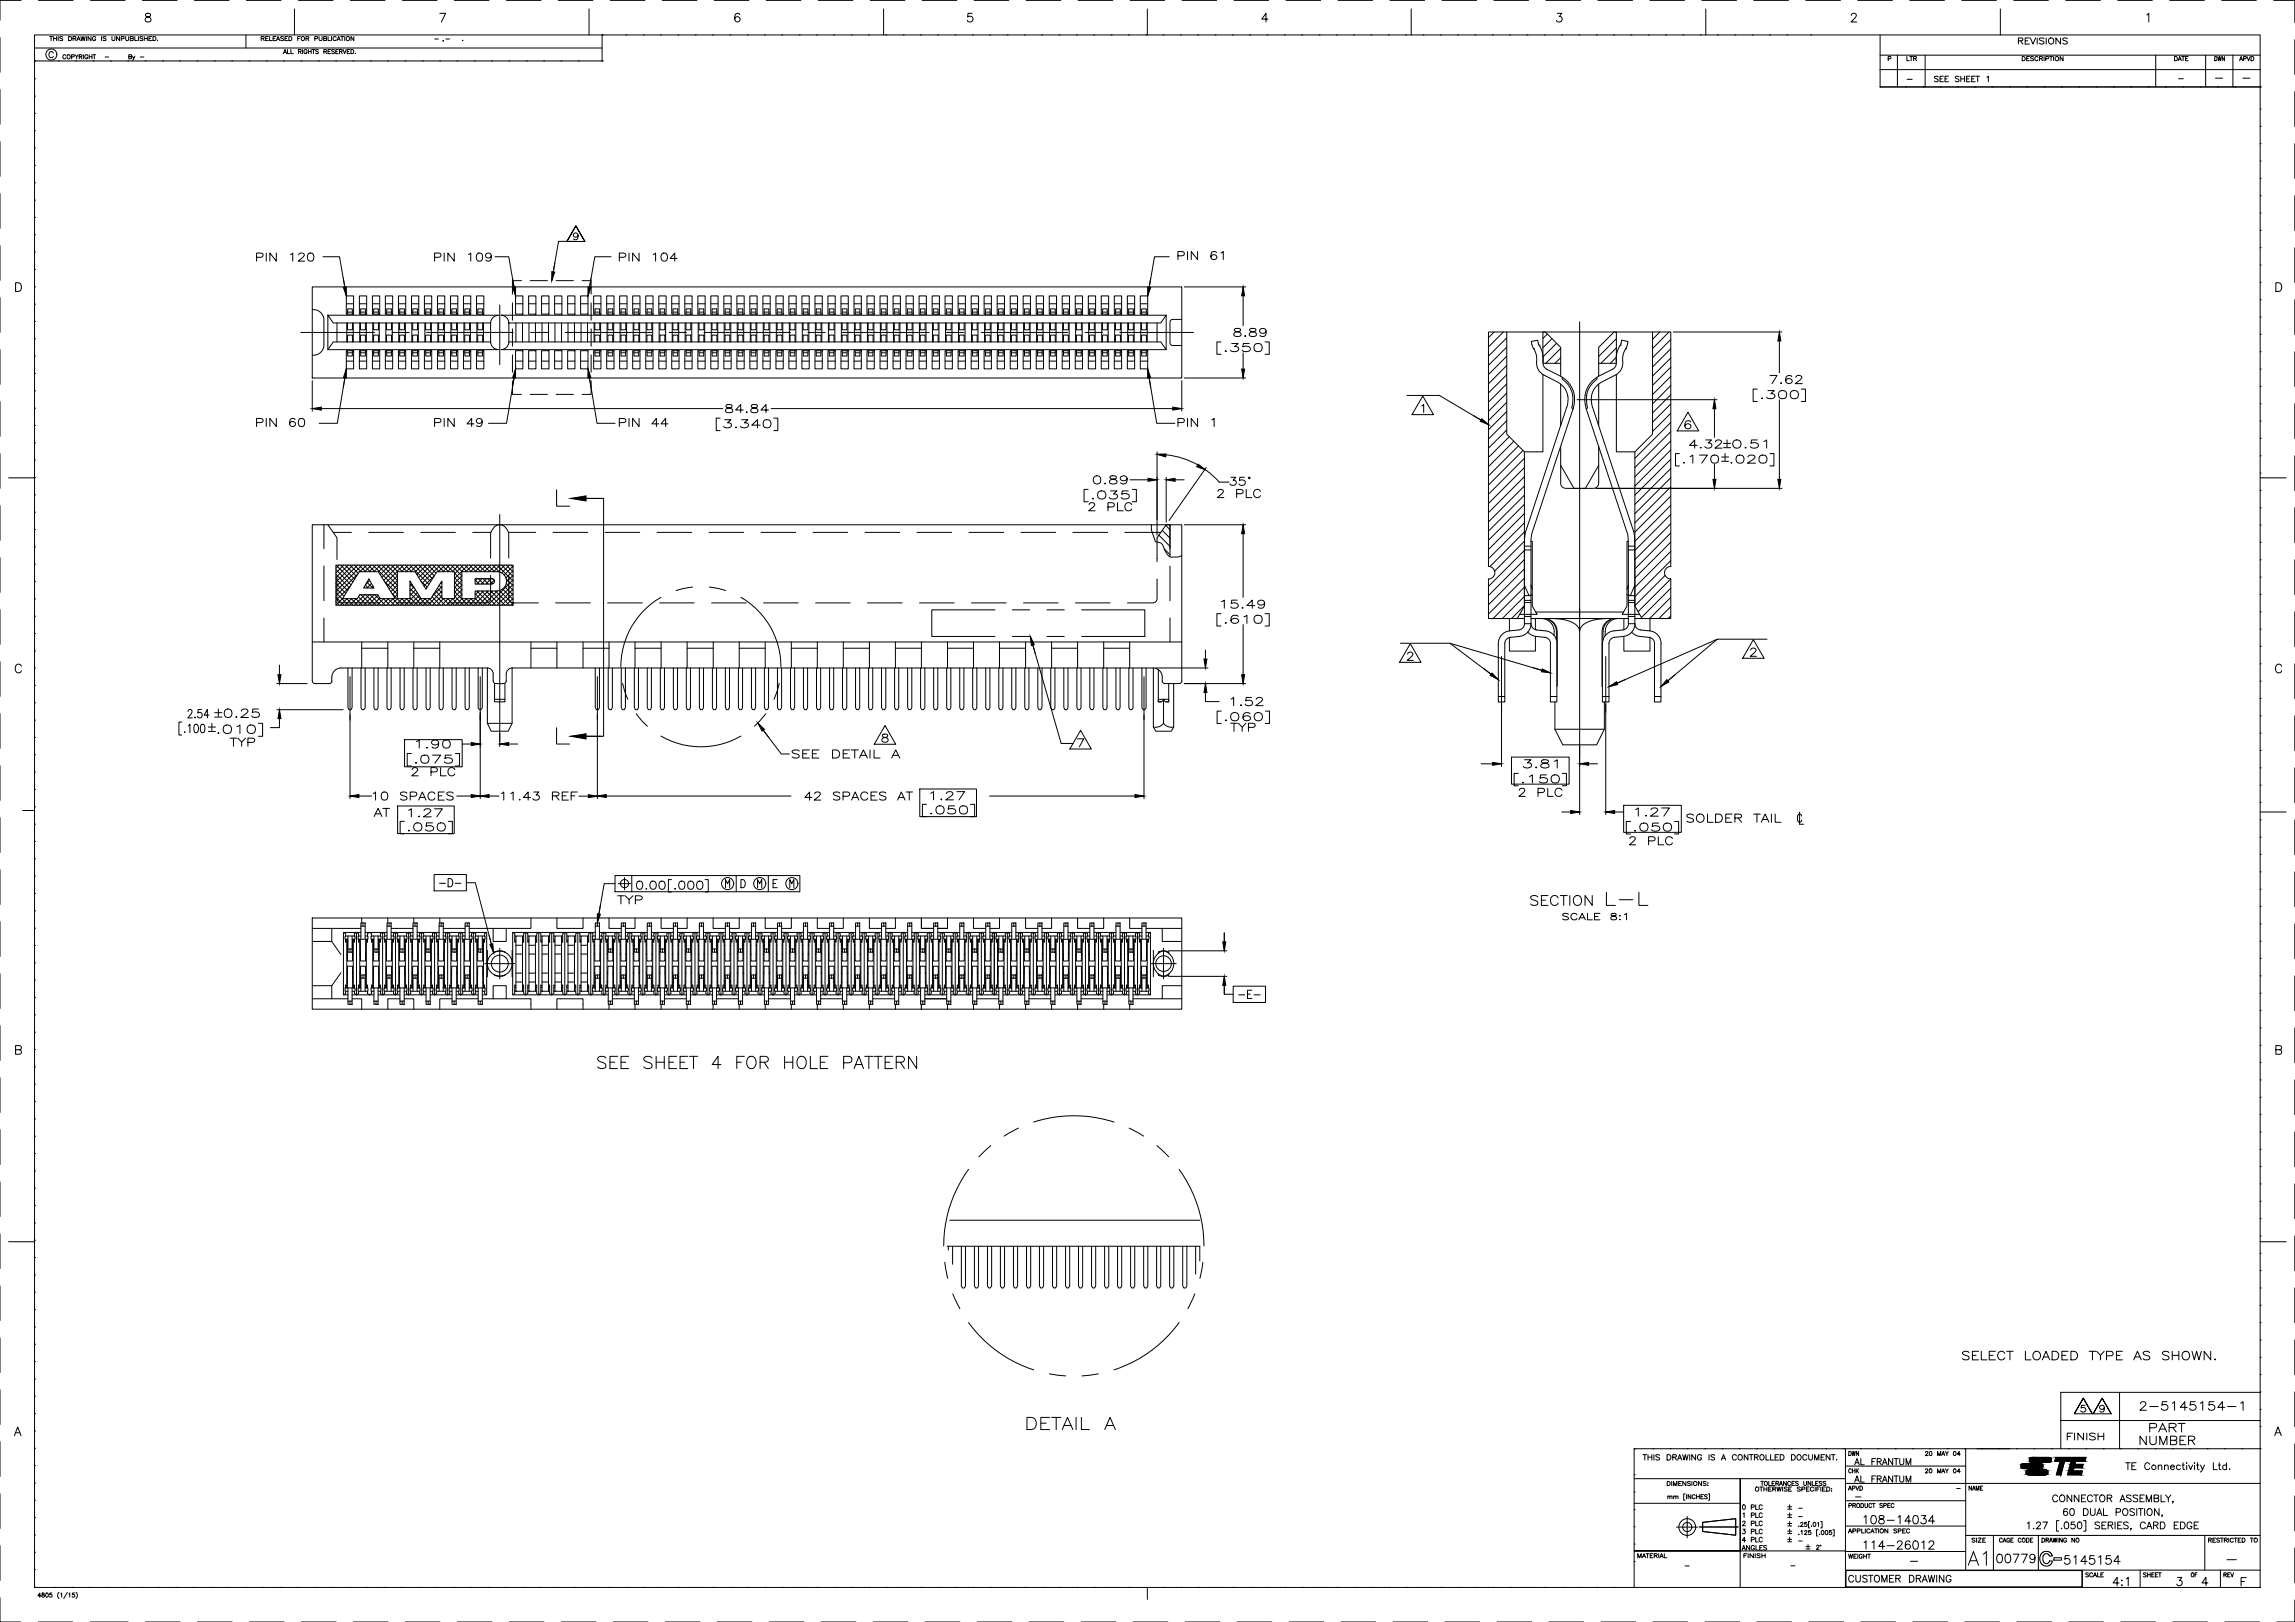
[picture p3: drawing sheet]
<svg xmlns="http://www.w3.org/2000/svg" width="841mm" height="594mm" viewBox="0 0 841 594" stroke-linecap="round" stroke-linejoin="round" font-family="sans-serif">
<g fill="none" stroke="#000" stroke-width=".37">
<path d="M0 13.8v12.7M7.7 .1h-7.7v7.3M12.7 12.8h815.6v568.6h-815.6zM12.7 17.6h207.9M14.1 .1h12.7M18.2 13.4h1.1M18.7 13.4v1.5M19.5 19.4a.8 .8 0 0 0-.9-.5 .8 .8 0 0 0-.7 .8v.6a.81 .81 0 0 0 .7 .8 .81 .81 0 0 0 .9-.5M19.6 14.1h1.1M19.6 13.4v1.5M20.7 13.4v1.5M21.3 13.4v1.5"/>
<path d="M23 13.6l-.4-.2-.7 .2 .1 .3 .9 .4-.1 .5-.9-.1M25.1 13.4h.6a.76 .76 0 0 1 .6 .7 .76 .76 0 0 1-.6 .8h-.6zM26.8 14.1l.9-.1 .2-.4-1.1-.2v1.5M27.3 14.1l.6 .8M28.2 14.9l.6-1.5 .6 1.5M28.4 14.4h.8M29.6 13.4l.4 1.5 .4-1.5 .4 1.5 .4-1.5M31.7 13.4v1.5M33.1 .1h12.7M33.4 13.4v1.5l-1.1-1.5v1.5M35.1 13.7a.6 .6 0 0 0-.7-.3 .6 .6 0 0 0-.5 .5v.4a.57 .57 0 0 0 .6 .6 .57 .57 0 0 0 .6-.6h-.4M37.2 13.4v1.5"/>
<path d="M38.9 13.6l-.4-.2-.7 .2v.3l1 .4-.1 .5-.9-.1M41 13.4v1l.5 .5 .5-.2 .1-1.3M43.8 13.4v1.5l-1.1-1.5v1.5M44.5 14.1h.9v-.7h-.9v1.5M46.1 13.4v1l.4 .5 .6-.2 .1-1.3M47.8 14.1l.9-.1 .2-.4-1.1-.2v1.5l1-.2 .1-.3-.4-.3M49.4 13.4v1.5h.9M50.7 13.4v1.5M52.2 .1h12.7M52.3 13.6l-.4-.2-.6 .2v.3l.9 .3v.6l-.9-.1M52.9 14.1h1.1M52.9 13.4v1.5"/>
<path d="M53.5 5.1a.63 .63 0 0 0 .3 1 1.14 1.14 0 0 1 1.3 .4 1.14 1.14 0 0 1-.1 1.4l-1 .2-.7-.3a1.17 1.17 0 0 1 .2-1.3 1.17 1.17 0 0 1 1.2-.4 .66 .66 0 0 0 .3-1zM54 13.4v1.5M54.6 14.1h.6M55.6 13.4h-1v1.5h1M56 13.4h.6a.76 .76 0 0 1 .6 .7 .76 .76 0 0 1-.6 .8h-.6zM57.7 14.7h.1M71.2 .1h12.7M90.1 12.8v4.8M90.3 .1h12.7M95.7 14.1l.9-.1 .2-.4-1.1-.2v1.5M96.3 14.1l.5 .8M97.3 14.1h.7"/>
<path d="M98.3 13.4h-1v1.5h1M98.8 13.4v1.5h.9M100.1 14.1h.6M101.1 13.4h-1v1.5h1M101.3 14.9l.6-1.5 .6 1.5M101.5 14.4h.8M103.8 19.7l.6-1.6 .6 1.6M103.9 13.6l-.4-.2-.7 .2 .1 .3 .9 .3v.6l-1-.1M104.1 19.1h.7M104.4 14.1h.6M105.4 18.1v1.6h.9M105.4 13.4h-1v1.5h1"/>
<path d="M105.9 13.4h.5a.78 .78 0 0 1 .6 .7 .78 .78 0 0 1-.6 .8h-.5zM106.6 18.1v1.6h.9M107.9 3.3v9.5M109.1 14.1h.6M109.3 18.9l.9-.1 .1-.5-1-.2v1.6M109.3 .1h12.7M109.9 18.9l.5 .8M110.1 13.4h-1v1.5M110.9 18.1v1.6M112.1 14.1l.9-.1 .2-.4-1.1-.2v1.5M112.5 18.5a.62 .62 0 0 0-.9-.3 .62 .62 0 0 0-.2 .9 .55 .55 0 0 0 .5 .6 .55 .55 0 0 0 .6-.6h-.4M112.6 14.1l.6 .8"/>
<path d="M113 18.1v1.6M113 18.9h1M114 18.1v1.6M114.3 18.1h1.1M114.9 18.1v1.6M115.4 14.1h.8l.2-.5-1-.2v1.5M116.7 18.3l-.4-.2-.6 .2 1 .9-.4 .5-.6-.3M116.9 13.4v1l.5 .5 .5-.2 .1-1.3M118.6 14.1l.9-.1v-.6h-.9v1.5l.9-.1 .2-.4-.4-.3M118.7 18.9l.8-.1 .2-.4-1-.3v1.6M119.2 18.9l.5 .8M120.2 13.4v1.5h.9"/>
<path d="M120.2 18.9h.6M121.2 18.1h-1v1.6h1M121.5 13.4v1.5M122.6 18.3l-.4-.2-.7 .2 .2 .4 .9 .5-.4 .5-.7-.3M123.1 18.9h.5M123.2 13.7a.6 .6 0 0 0-.7-.3 .6 .6 0 0 0-.5 .5v.4a.6 .6 0 0 0 .5 .6 .6 .6 0 0 0 .7-.4M123.5 14.9l.6-1.5 .6 1.5M123.7 14.4h.8M124 18.1h-.9v1.6h.9M124.4 18.9l.9-.1 .1-.4-1-.3v1.6M124.9 13.4h1M124.9 18.9l.5 .8"/>
<path d="M125.4 13.4v1.5M125.7 18.1l.6 1.6 .6-1.6M126.3 13.4v1.5M127.3 18.9h.5M128.2 18.1h-.9v1.6h.9M128.4 .1h12.7M128.6 18.1h.5a.81 .81 0 0 1 .5 .8 .81 .81 0 0 1-.5 .8h-.5zM129.7 13.4v1.5l-1.1-1.5v1.5M130.2 19.5h.1M147.4 .1h12.7M159.3 14.3h1.3M161.2 4.9h2.1l-1.5 3.2"/>
<path d="M162.5 14.8l-.2 .4M163.4 14.3h1.3M166.5 .1h12.7M169.6 14.7h.1M185.5 .1h12.7M204.6 .1h12.7M215.9 3.3v9.5M220.6 12.8h.1M220.6 12.8v9.5h-207.9M223.6 .1h12.7M229.4 12.8h.1M235.7 12.8h.1"/>
<path d="M242.1 12.8h.1M242.7 .1h12.7M248.4 12.8h.1M254.8 12.8h.1M261.1 12.8h.1M261.7 .1h12.7M267.5 12.8h.1M271.1 5.3a.89 .89 0 0 0-.9-.4 .89 .89 0 0 0-.8 .6 1.82 1.82 0 0 0 .8 2.6 .99 .99 0 0 0 1-1 .99 .99 0 0 0-.9-1 .99 .99 0 0 0-1.1 .9M273.8 12.8h.1M280.2 12.8h.1M280.8 .1h12.7M286.5 12.8h.1"/>
<path d="M292.9 12.8h.1M299.2 12.8h.1M299.8 .1h12.7M305.6 12.8h.1M311.9 12.8h.1M318.3 12.8h.1M318.9 .1h12.7M323.8 3.3v9.5M324.6 12.8h.1M331 12.8h.1M337.3 12.8h.1M337.9 .1h12.7"/>
<path d="M343.7 12.8h.1M350 12.8h.1M356.3 4.9h-1.5l-.2 1.3a1.13 1.13 0 0 1 1.7 0 1.13 1.13 0 0 1-.2 1.7 1.13 1.13 0 0 1-1.6-.4M356.4 12.8h.1M357 .1h12.7M362.7 12.8h.1M369.1 12.8h.1M375.4 12.8h.1M376 .1h12.7M381.8 12.8h.1M388.1 12.8h.1M394.5 12.8h.1"/>
<path d="M395.1 .1h12.7M400.8 12.8h.1M407.2 12.8h.1M413.5 12.8h.1M414.1 .1h12.7M419.9 12.8h.1M420.5 3.3v9.5M426.2 12.8h.1M432.6 12.8h.1M433.2 .1h12.7M438.9 12.8h.1M445.3 12.8h.1"/>
<path d="M451.6 12.8h.1M452.2 .1h12.7M458 12.8h.1M464.3 12.8h.1M464.7 7h-2.3l1.5-2.1v3.2M470.7 12.8h.1M471.3 .1h12.7M477 12.8h.1M483.4 12.8h.1M489.7 12.8h.1M490.3 .1h12.7M496.1 12.8h.1"/>
<path d="M502.4 12.8h.1M508.8 12.8h.1M509.4 .1h12.7M515.1 12.8h.1M517.1 3.3v9.5M521.5 12.8h.1M527.8 12.8h.1M528.4 .1h12.7M534.2 12.8h.1M540.5 12.8h.1M546.9 12.8h.1M547.5 .1h12.7"/>
<path d="M553.2 12.8h.1M559.6 12.8h.1M565.9 12.8h.1M566.5 .1h12.7M570.7 4.9h1.6l-.9 1.2a1.06 1.06 0 0 1 1 1.5 1.06 1.06 0 0 1-1.7 .3l-.3-.4M572.3 12.8h.1M578.6 12.8h.1M585 12.8h.1M585.6 .1h12.7M591.3 12.8h.1M597.7 12.8h.1M604 12.8h.1"/>
<path d="M604.6 .1h12.7M610.4 12.8h.1M616.7 12.8h.1M623.1 12.8h.1M623.7 .1h12.7M625.1 3.3v9.5M629.4 12.8h.1M635.8 12.8h.1M642.1 12.8h.1M642.7 .1h12.7M648.5 12.8h.1M654.8 12.8h.1"/>
<path d="M661.8 .1h12.7M663.6 12.8h.1M678.4 5.6l.7-.7h.6l.6 .6-.5 1-1.5 1.6h2.1M680.8 .1h12.7M689 12.8v19M699.9 .1h12.7M718.9 .1h12.7M733 3.3v9.5M738 .1h12.7M739.6 15l1.4-.2 .3-.5-.3-.3-1.4-.1v2.2M740.5 15l.8 1.1M742.1 15h1"/>
<path d="M743.7 13.9h-1.6v2.2h1.6M744.1 13.9l.9 2.2 1-2.2M746.6 13.9v2.2M749.1 14.2l-.6-.3-1.1 .3 .2 .5 1.2 .5 .3 .6-.6 .3-1.1-.3M749.9 13.9v2.2M755.1 13.9v2.2l-1.7-2.2v2.2M757 .1h12.7M757.6 14.2l-.6-.3-1.1 .3 .3 .5 .9 .3 .5 .5v.3l-.6 .3-1.1-.3M776.1 .1h12.7M786.7 5.5l.7-.6v3.2M795.1 .1h12.7M814.2 .1h12.7"/>
<path d="M833.2 .1h7.8v8.1M841 14.5v12.7M0 32.8v12.7M12.7 22.3h.1M12.7 28.8h.1M12.7 35.2h.1M21.4 22.3h.1M24.1 20.4a.57 .57 0 0 0-.6-.4 .57 .57 0 0 0-.5 .6v.4a.56 .56 0 0 0 .5 .6 .56 .56 0 0 0 .6-.4M26.2 20.8h.9l.1-.6-1-.2v1.6M27.5 20l.6 .8v.8M27.8 22.3h.1M28.7 20l-.6 .8"/>
<path d="M29 20.8l.9-.1v-.6l-.9-.1v1.6M29.5 20.8l.6 .8M30.6 20v1.6M32.2 20.4a.57 .57 0 0 0-.7-.4 .57 .57 0 0 0-.4 .6v.4a.55 .55 0 0 0 .5 .6 .55 .55 0 0 0 .6-.6h-.4M32.7 20v1.6M32.7 20.8h1M33.7 20v1.6M34 20h1.1M34.1 22.3h.1M34.5 20v1.6M38.5 20.9h1.3M40.5 22.3h.1"/>
<path d="M46.8 22.3h.1M47.2 20.8l.8-.1 .2-.4-1-.3v1.6l.9-.2 .1-.3-.4-.3M48.6 20.5l.4 1.1 .4-1.1M49 21.6l-.5 .5M51.4 20.9h1.3M53.2 22.3h.1M59.5 22.3h.1M65.9 22.3h.1M72.2 22.3h.1M78.6 22.3h.1M84.9 22.3h.1M91.3 22.3h.1"/>
<path d="M97.6 22.3h.1M104 22.3h.1M110.3 22.3h.1M116.7 22.3h.1M123 22.3h.1M129.4 22.3h.1M135.7 22.3h.1M142.1 22.3h.1M148.4 22.3h.1M154.8 22.3h.1M161.1 22.3h.1M167.5 22.3h.1"/>
<path d="M173.8 22.3h.1M180.2 22.3h.1M186.5 22.3h.1M192.9 22.3h.1M199.2 22.3h.1M205.6 22.3h.1M211.9 22.3h.1M220.6 22.3h.1M689 31.8h.1M689 25.5h.1M689 31.8h139.3M689 20.2h139.3"/>
<path d="M689 25.5h139.3M691.9 21.5l.9-.1 .1-.6-1-.1v1.5M695.3 20.2v11.6M698.3 31.8h.1M698.8 20.7v1.5h.9M698.9 29.1h1.8M699.9 20.7h1M700.4 20.7v1.5M701.3 21.4l.9-.1v-.5l-.9-.1v1.5M701.8 21.4l.5 .8M704.6 31.8h.1M705.5 20.2v11.6"/>
<path d="M710.3 28.2l-.5-.3-.7 .1-.1 .6 1.1 .5 .2 .5-.5 .3-.9-.3M710.9 28.9h.8M711 31.8h.1M712.2 27.9h-1.3v2h1.3M712.8 28.9h.7M714 27.9h-1.2v2h1.2M717.3 31.8h.1M717.9 28.2l-.5-.3-.9 .3 .1 .4 1.1 .5v.8h-.7l-.5-.3M718.6 28.9h1.3M718.6 27.9v2M719.9 27.9v2M720.7 28.9h.8"/>
<path d="M722 27.9h-1.3v2h1.3M722.5 28.9h.8M723.7 31.8h.1M723.8 27.9h-1.3v2h1.3M724.1 27.9h1.3M724.7 27.9v2M728.1 28.3l.5-.4v2M730 31.8h.1M736.4 31.8h.1M741 20.7h.6a.79 .79 0 0 1 .6 .8 .79 .79 0 0 1-.6 .7h-.6zM742.7 21.4h.6M742.7 31.8h.1"/>
<path d="M743.7 20.7h-1v1.5h1M745.2 20.9l-.9-.1-.1 .4 .8 .4 .2 .4-.4 .2-.7-.2M746.8 21.1a.62 .62 0 0 0-.6-.4 .62 .62 0 0 0-.5 .6 .68 .68 0 0 0 .2 .8 .68 .68 0 0 0 .9-.1v-.1M747.4 21.4h.7l.4-.4-.2-.2-.9-.1v1.5M748 21.4l.5 .8M749.1 20.7v1.5M749.1 31.8h.1M749.7 21.5l.9-.1 .1-.6-1-.1v1.5M751.1 20.7h1.1M751.6 20.7v1.5M752.6 20.7v1.5M755.4 31.8h.1"/>
<path d="M756 20.7v1.5l-1.1-1.5v1.5M761.8 31.8h.1M768.1 31.8h.1M774.5 31.8h.1M780.8 31.8h.1M787.2 31.8h.1M790 20.2v11.6M793.5 31.8h.1M796.9 20.7h.5a.81 .81 0 0 1 .5 .8 .81 .81 0 0 1-.5 .7h-.5zM798.2 22.2l.6-1.5 .6 1.5M798.4 28.8h1.7M798.4 21.7h.8"/>
<path d="M799.5 20.7h1M799.9 31.8h.1M800 20.7v1.5M800.9 21.4h.6M801.9 20.7h-1v1.5h1M806.2 31.8h.1M808.3 20.2v11.6M811.6 20.7a.77 .77 0 0 1 .9 .8 .77 .77 0 0 1-.9 .7zM811.9 28.6h2.6M812.6 31.8h.1M812.8 20.7l.3 1.5 .3-1.5 .2 1.5 .4-1.5M815.2 20.7v1.5l-.9-1.5v1.5"/>
<path d="M818.3 20.2v11.6M818.9 31.8h.1M820.7 22.2l.6-1.5 .5 1.5M820.9 21.7h.7M821.9 28.6h2.6M822.2 21.5l.8-.1v-.6l-.8-.1v1.5M823.4 20.7l.6 1.5 .6-1.5M824.9 20.7h.5a.81 .81 0 0 1 .6 .8 .81 .81 0 0 1-.6 .7h-.5zM828.3 39.9h.1M828.3 31.8h.1M841 33.6v12.7M0 51.9v12.7"/>
<path d="M12.7 41.5h.1M12.7 47.9h.1M12.7 54.2h.1M828.3 59h.1M828.3 52.6h.1M828.3 46.3h.1M841 52.6v12.7M0 70.9v12.7M12.7 60.6h.1M12.7 66.9h.1M12.7 73.3h.1M12.7 79.6h.1"/>
<path d="M828.3 78h.1M828.3 71.7h.1M828.3 65.3h.1M841 71.7v12.7M0 90v12.7M12.7 86h.1M12.7 92.3h.1M12.7 98.7h.1M94 94.2l2.1-.1a.73 .73 0 0 0 0-1.3l-2.1-.1v2.9M97.6 92.7v2.9M101.3 92.7v2.9l-2.4-2.9v2.9M106.5 93.2l.8-.5v2.9"/>
<path d="M109.5 93.4l.3-.6 1-.1 .5 .2 .2 .6-2.2 2.1h2.3M113.2 92.8a1.26 1.26 0 0 1 1.8 1.2 1.3 1.3 0 0 1-1.3 1.6 1.73 1.73 0 0 1-.5-2.8zM118.4 94h6l2.5 14.4M159.3 94.2l1.9-.1a.73 .73 0 0 0 0-1.3l-1.9-.1v2.9M162.8 92.7v2.9M166.5 92.7v2.9l-2.4-2.9v2.9M171.7 93.2l.8-.5v2.9M175 92.8a1.26 1.26 0 0 1 1.9 1.2 1.3 1.3 0 0 1-1.4 1.6 1.78 1.78 0 0 1-.5-2.8zM180 93.7a1.01 1.01 0 0 1-1.4 .8 1.01 1.01 0 0 1-.2-1.7l.5-.1a1.02 1.02 0 0 1 1.1 1 1.41 1.41 0 0 1-1.3 1.9l-.6-.4M181.4 94h5l2.5 14.4M202.2 99.5l1.1 .2-1.1 3.1zM203.3 96.3l-.5 3.3"/>
<path d="M207.7 88.4h6.6l-3.3-5.7-3.3 5.7 3.3-5.7 3.3 5.7M210.7 88.4h-6l-2.5 14.4M211.8 86.2a.89 .89 0 0 1-1.2 .8 .89 .89 0 0 1-.3-1.4 .89 .89 0 0 1 1.4 .1 1.27 1.27 0 0 1 .1 1.5 1.27 1.27 0 0 1-1.4 .5l-.2-.2M223.9 94h-5.9l-2.5 14.4M226.9 94.2l2.1-.1a.73 .73 0 0 0 0-1.3l-2.1-.1v2.9M230.5 92.7v2.9M234.2 92.7v2.9l-2.4-2.9v2.9M239.4 93.2l.8-.5v2.9M242.7 92.8a1.26 1.26 0 0 1 1.9 1.2 1.3 1.3 0 0 1-1.4 1.6 1.72 1.72 0 0 1-.5-2.8zM248.1 94.7h-2.5l1.7-2v2.9M428.5 94h-5.4l-2.5 14.4M431.7 93.7h1.5l.6-.3a.73 .73 0 0 0-.1-1.1l-2-.2v3"/>
<path d="M435.2 92.1v3M438.9 92.1v3l-2.4-3v3M445.8 92.6a1.11 1.11 0 0 0-1.9 .1 1.6 1.6 0 0 0 .9 2.4 .94 .94 0 0 0 1.1-.9 .94 .94 0 0 0-1.1-.9l-.6 .1-.5 .7M447.4 92.7l.9-.6v3M828.3 97.1h.1M828.3 90.7h.1M828.3 84.4h.1M841 90.7v12.7M0 109v12.7M5.7 103.6h1.1a1.7 1.7 0 0 1 1.1 1.5 1.7 1.7 0 0 1-1.1 1.6h-1.1zM12.7 105h.1M12.7 111.4h.1"/>
<path d="M12.7 117.7h.1M114.4 105.1h318.7v33.3h-318.7zM114.4 113.4a3.8 3.8 0 0 1 4.3 3.8v9.1a3.8 3.8 0 0 1-4.3 3.8M120.1 115.5h62.5M123.5 118.3v6.9M125.8 105.3l1.1-.2v3.3zM125.8 102l.6 3.2M126.9 108.4h2.7v6.7h-2.7zM126.9 111.3h2.7M127.1 118.3v6.9M127.3 118.3v2.5h1.9v-2.5M127.4 115.1v-2h1.7v2"/>
<path d="M127.4 114.3h1.7M129.5 118.3v6.9M131.7 108.4h2.7v6.7h-2.7zM131.7 111.3h2.7M131.8 118.3v6.9M132.1 118.3v2.5h1.8v-2.5M132.2 115.1v-2h1.7v2M132.2 114.3h1.7M134.2 118.3v6.9M136.5 108.4h2.7v6.7h-2.7zM136.5 111.3h2.7M136.6 118.3v6.9"/>
<path d="M136.9 115.1v-2h1.7v2M136.9 118.3v2.5h1.8v-2.5M136.9 114.3h1.8M139 118.3v6.9M141.2 108.4h2.7v6.7h-2.7zM141.2 111.3h2.7M141.4 118.3v6.9M141.6 118.3v2.5h1.9v-2.5M141.7 115.1v-2h1.7v2M141.7 114.3h1.7M143.8 118.3v6.9M146 108.4h2.7v6.7h-2.7z"/>
<path d="M146 111.3h2.7M146.1 118.3v6.9M146.4 118.3v2.5h1.8v-2.5M146.5 115.1v-2h1.7v2M146.5 114.3h1.7M148.5 118.3v6.9M150.8 108.4h2.7v6.7h-2.7zM150.8 111.3h2.7M150.9 118.3v6.9M151.2 118.3v2.5h1.8v-2.5M151.3 115.1v-2h1.7v2M151.3 114.3h1.7"/>
<path d="M153.3 118.3v6.9M155.5 108.4h2.7v6.7h-2.7zM155.5 111.3h2.7M155.7 118.3v6.9M156 118.3v2.5h1.8v-2.5M156 115.1v-2h1.7v2M156 114.3h1.7M158.1 118.3v6.9M160.3 108.4h2.7v6.7h-2.7zM160.3 111.3h2.7M160.4 118.3v6.9M160.7 118.3v2.5h1.8v-2.5"/>
<path d="M160.8 115.1v-2h1.7v2M160.8 114.3h1.7M162.9 118.3v6.9M165.1 108.4h2.7v6.7h-2.7zM165.1 111.3h2.7M165.2 118.3v6.9M165.5 118.3v2.5h1.8v-2.5M165.6 115.1v-2h1.7v2M165.6 114.3h1.7M167.6 118.3v6.9M169.8 108.4h2.7v6.7h-2.7zM169.8 111.3h2.7"/>
<path d="M170 118.3v6.9M170.3 115.1v-2h1.7v2M170.3 118.3v2.5h1.8v-2.5M170.3 114.3h1.7M172.4 118.3v6.9M174.6 108.4h2.7v6.7h-2.7zM174.6 111.3h2.7M174.8 118.3v6.9M175 118.3v2.5h1.9v-2.5M175.1 115.1v-2h1.7v2M175.1 114.3h1.7M177.2 118.3v6.9"/>
<path d="M179.8 118.3h-57.7l-2-2.8v12.6h62.5M179.8 118.3v6.9h-57.7l-2 2.9M182.6 115.5l-1.7 .6-.8 .9-.3 1.2M183.1 111.7v21.9M187.8 102l.6 3.2M187.8 110.9v6.4M187.8 105.3l1.1-.2v3.3zM188.9 108.4h2.7v6.7h-2.7zM188.9 111.3h2.7M189.1 118.3v6.9M191.1 102.8h-3.3v5M191.5 118.3v6.9"/>
<path d="M193.7 108.4h2.7v6.7h-2.7zM193.7 111.3h2.7M193.8 118.3v6.9M194.3 102.8h6.3M196.2 118.3v6.9M198.5 108.4h2.7v6.7h-2.7zM198.5 111.3h2.7M198.6 118.3v6.9M201 118.3v6.9M203.2 108.4h2.7v6.7h-2.7zM203.2 111.3h2.7M203.4 118.3v6.9"/>
<path d="M203.8 102.8h6.3M205.8 118.3v6.9M208 108.4h2.7v6.7h-2.7zM208 111.3h2.7M208.2 118.3v6.9M210.5 118.3v6.9M212.8 108.4h2.7v6.7h-2.7zM212.8 111.3h2.7M212.9 118.3v6.9M213.3 102.8h3.3v5M215.3 118.3v6.9M215.5 105.1l1.1 .2-1.1 3.1z"/>
<path d="M216.6 101.9l-.6 3.3M216.6 110.9v6.4M217.6 108.4h2.6v6.7h-2.6zM217.6 111.3h2.6M217.7 118.3v6.9M218 118.3v2.5h1.8v-2.5M218 115.1v-2h1.8v2M218 114.3h1.8M220.1 118.3v6.9M222.3 108.4h2.7v6.7h-2.7zM222.3 111.3h2.7M222.5 118.3v6.9"/>
<path d="M222.8 118.3v2.5h1.7v-2.5M222.8 115.1v-2h1.7v2M222.8 114.3h1.7M224.9 118.3v6.9M227.1 108.4h2.7v6.7h-2.7zM227.1 111.3h2.7M227.2 118.3v6.9M227.5 115.1l.1-2h1.7v2M227.5 118.3v2.5h1.8v-2.5M227.6 114.3h1.7M229.6 118.3v6.9M231.9 108.4h2.6v6.7h-2.6z"/>
<path d="M231.9 111.3h2.6M232 118.3v6.9M232.3 118.3v2.5h1.8v-2.5M232.3 115.1v-2h1.8v2M232.3 114.3h1.8M234.4 118.3v6.9M236.6 108.4h2.7v6.7h-2.7zM236.6 111.3h2.7M236.8 118.3v6.9M237.1 118.3v2.5h1.7v-2.5M237.1 115.1v-2h1.7v2M237.1 114.3h1.7"/>
<path d="M239.2 118.3v6.9M241.4 108.4h2.7v6.7h-2.7zM241.4 111.3h2.7M241.6 118.3v6.9M241.9 115.1v-2h1.7v2M241.9 118.3v2.5h1.7v-2.5M241.9 114.3h1.7M243.9 118.3v6.9M246.2 108.4h2.6v6.7h-2.6zM246.2 111.3h2.6M246.3 118.3v6.9M246.6 118.3v2.5h1.8v-2.5"/>
<path d="M246.6 115.1v-2h1.8v2M246.6 114.3h1.8M248.7 118.3v6.9M251 108.4h2.6v6.7h-2.6zM251 111.3h2.6M251.1 118.3v6.9M251.4 118.3v2.5h1.8v-2.5M251.4 115.1v-2h1.8v2M251.4 114.3h1.8M253.5 118.3v6.9M255.7 108.4h2.7v6.7h-2.7zM255.7 111.3h2.7"/>
<path d="M255.9 118.3v6.9M256.2 115.1v-2h1.7v2M256.2 118.3v2.5h1.7v-2.5M256.2 114.3h1.7M258.2 118.3v6.9M260.5 108.4h2.6v6.7h-2.6zM260.5 111.3h2.6M260.6 118.3v6.9M260.9 118.3v2.5h1.8v-2.5M260.9 115.1v-2h1.8v2M260.9 114.3h1.8M263 118.3v6.9"/>
<path d="M265.3 108.4h2.6v6.7h-2.6zM265.3 111.3h2.6M265.4 118.3v6.9M265.7 118.3v2.5h1.8v-2.5M265.7 115.1v-2h1.8v2M265.7 114.3h1.8M267.8 118.3v6.9M270 108.4h2.7v6.7h-2.7zM270 111.3h2.7M270.2 118.3v6.9M270.5 115.1v-2h1.7v2M270.5 118.3v2.5h1.7v-2.5"/>
<path d="M270.5 114.3h1.7M272.5 118.3v6.9M274.8 108.4h2.7v6.7h-2.7zM274.8 111.3h2.7M275 118.3v6.9M275.2 118.3v2.5h1.8v-2.5M275.3 115.1v-2h1.7v2M275.3 114.3h1.7M277.3 118.3v6.9M279.6 108.4h2.6v6.7h-2.6zM279.6 111.3h2.6M279.7 118.3v6.9"/>
<path d="M280 118.3v2.5h1.8v-2.5M280 115.1v-2h1.8v2M280 114.3h1.8M282.1 118.3v6.9M284.4 108.4h2.6v6.7h-2.6zM284.4 111.3h2.6M284.5 118.3v6.9M284.8 115.1v-2h1.7v2M284.8 118.3v2.5h1.8v-2.5M284.8 114.3h1.8M286.9 118.3v6.9M289.1 108.4h2.7v6.7h-2.7z"/>
<path d="M289.1 111.3h2.7M289.3 118.3v6.9M289.5 118.3v2.5h1.8v-2.5M289.6 115.1v-2h1.7v2M289.6 114.3h1.7M291.6 118.3v6.9M293.9 108.4h2.6v6.7h-2.6zM293.9 111.3h2.6M294 118.3v6.9M294.3 118.3v2.5h1.8v-2.5M294.3 115.1v-2h1.8v2M294.3 114.3h1.8"/>
<path d="M296.4 118.3v6.9M298.7 108.4h2.6v6.7h-2.6zM298.7 111.3h2.6M298.8 118.3v6.9M299.1 115.1v-2h1.7v2M299.1 118.3v2.5h1.8v-2.5M299.1 114.3h1.8M301.2 118.3v6.9M303.4 108.4h2.7v6.7h-2.7zM303.4 111.3h2.7M303.6 118.3v6.9M303.8 118.3v2.5h1.8v-2.5"/>
<path d="M303.9 115.1v-2h1.7v2M303.9 114.3h1.7M305.9 118.3v6.9M308.2 108.4h2.7v6.7h-2.7zM308.2 111.3h2.7M308.3 118.3v6.9M308.6 118.3v2.5h1.8v-2.5M308.7 115.1v-2h1.7v2M308.7 114.3h1.7M310.7 118.3v6.9M313 108.4h2.6v6.7h-2.6zM313 111.3h2.6"/>
<path d="M313.1 118.3v6.9M313.4 115.1v-2h1.7v2M313.4 118.3v2.5h1.8v-2.5M313.4 114.3h1.8M315.5 118.3v6.9M317.7 108.4h2.7v6.7h-2.7zM317.7 111.3h2.7M317.9 118.3v6.9M318.1 118.3v2.5h1.9v-2.5M318.2 115.1v-2h1.7v2M318.2 114.3h1.7M320.3 118.3v6.9"/>
<path d="M322.5 108.4h2.7v6.7h-2.7zM322.5 111.3h2.7M322.6 118.3v6.9M322.9 118.3v2.5h1.8v-2.5M323 115.1v-2h1.7v2M323 114.3h1.7M325 118.3v6.9M327.3 108.4h2.6v6.7h-2.6zM327.3 111.3h2.6M327.4 118.3v6.9M327.7 115.1v-2h1.7v2M327.7 118.3v2.5h1.8v-2.5"/>
<path d="M327.7 114.3h1.8M329.8 118.3v6.9M332 108.4h2.7v6.7h-2.7zM332 111.3h2.7M332.2 118.3v6.9M332.4 118.3v2.5h1.9v-2.5M332.5 115.1v-2h1.7v2M332.5 114.3h1.7M334.6 118.3v6.9M336.8 108.4h2.7v6.7h-2.7zM336.8 111.3h2.7M336.9 118.3v6.9"/>
<path d="M337.2 118.3v2.5h1.8v-2.5M337.3 115.1v-2h1.7v2M337.3 114.3h1.7M339.3 118.3v6.9M341.6 108.4h2.7v6.7h-2.7zM341.6 111.3h2.7M341.7 118.3v6.9M342 115.1l.1-2h1.6v2M342 118.3v2.5h1.8v-2.5M342.1 114.3h1.7M344.1 118.3v6.9M346.3 108.4h2.7v6.7h-2.7z"/>
<path d="M346.3 111.3h2.7M346.5 118.3v6.9M346.8 118.3v2.5h1.8v-2.5M346.8 115.1v-2h1.7v2M346.8 114.3h1.7M348.9 118.3v6.9M351.1 108.4h2.7v6.7h-2.7zM351.1 111.3h2.7M351.2 118.3v6.9M351.5 118.3v2.5h1.8v-2.5M351.6 115.1v-2h1.7v2M351.6 114.3h1.7"/>
<path d="M353.7 118.3v6.9M355.9 108.4h2.7v6.7h-2.7zM355.9 111.3h2.7M356 118.3v6.9M356.3 118.3v2.5h1.8v-2.5M356.4 115.1v-2h1.7v2M356.4 114.3h1.7M358.4 118.3v6.9M360.6 108.4h2.7v6.7h-2.7zM360.6 111.3h2.7M360.8 118.3v6.9M361.1 118.3v2.5h1.8v-2.5"/>
<path d="M361.1 115.1v-2h1.7v2M361.1 114.3h1.7M363.2 118.3v6.9M365.4 108.4h2.7v6.7h-2.7zM365.4 111.3h2.7M365.5 118.3v6.9M365.8 118.3v2.5h1.8v-2.5M365.9 115.1v-2h1.7v2M365.9 114.3h1.7M368 118.3v6.9M370.2 108.4h2.7v6.7h-2.7zM370.2 111.3h2.7"/>
<path d="M370.3 118.3v6.9M370.6 118.3v2.5h1.8v-2.5M370.7 115.1v-2h1.7v2M370.7 114.3h1.7M372.7 118.3v6.9M374.9 108.4h2.7v6.7h-2.7zM374.9 111.3h2.7M375.1 118.3v6.9M375.4 115.1l.1-2h1.6v2M375.4 118.3v2.5h1.8v-2.5M375.4 114.3h1.7M377.5 118.3v6.9"/>
<path d="M379.7 108.4h2.7v6.7h-2.7zM379.7 111.3h2.7M379.9 118.3v6.9M380.2 118.3v2.5h1.8v-2.5M380.2 115.1v-2h1.7v2M380.2 114.3h1.7M382.3 118.3v6.9M384.5 108.4h2.7v6.7h-2.7zM384.5 111.3h2.7M384.6 118.3v6.9M384.9 118.3v2.5h1.8v-2.5M385 115.1v-2h1.7v2"/>
<path d="M385 114.3h1.7M387 118.3v6.9M389.3 108.4h2.6v6.7h-2.6zM389.3 111.3h2.6M389.4 118.3v6.9M389.7 115.1l.1-2h1.7v2M389.7 118.3v2.5h1.8v-2.5M389.7 114.3h1.8M391.8 118.3v6.9M394 108.4h2.7v6.7h-2.7zM394 111.3h2.7M394.2 118.3v6.9"/>
<path d="M394.5 118.3v2.5h1.8v-2.5M394.5 115.1v-2h1.7v2M394.5 114.3h1.7M396.6 118.3v6.9M398.8 108.4h2.7v6.7h-2.7zM398.8 111.3h2.7M399 118.3v6.9M399.2 118.3v2.5h1.8v-2.5M399.3 115.1v-2h1.7v2M399.3 114.3h1.7M401.3 118.3v6.9M403.6 108.4h2.7v6.7h-2.7z"/>
<path d="M403.6 111.3h2.7M403.7 118.3v6.9M404 115.1l.1-2h1.7v2M404 118.3v2.5h1.8v-2.5M404.1 114.3h1.7M406.1 118.3v6.9M408.3 108.4h2.7v6.7h-2.7zM408.3 111.3h2.7M408.5 118.3v6.9M408.8 118.3v2.5h1.8v-2.5M408.8 115.1v-2h1.8v2M408.8 114.3h1.8"/>
<path d="M410.9 118.3v6.9M413.1 108.4h2.7v6.7h-2.7zM413.1 111.3h2.7M413.3 118.3v6.9M413.6 118.3v2.5h1.7v-2.5M413.6 115.1v-2h1.7v2M413.6 114.3h1.7M415.6 118.3v6.9M417.9 108.4h2.7v6.7h-2.7zM417.9 111.3h2.7M418 118.3v6.9M418.3 115.1l.1-2h1.7v2"/>
<path d="M418.3 118.3v2.5h1.8v-2.5M418.4 114.3h1.7M420.4 118.3v6.9M420.6 105.1l1.1 .2-1.1 3.1zM421.7 101.9l-.6 3.3M424 118.3v6.9M427.4 115.5l-2 2.8h-238.9M433.1 117h-3.4l-.7 .3-.2 .7 .1 8 .8 .5h3.4M434 105.1h22.5M455.6 105.1l.5 3.2h-1.1zM455.6 108.3v11M578.9 117.9v180.5"/>
<path d="M828.3 116.1h.1M828.3 109.8h.1M828.3 103.4h.1M834 103.6h1.1a1.7 1.7 0 0 1 1.1 1.5 1.7 1.7 0 0 1-1.1 1.6h-1.1zM841 109.8v12.7M0 128.1v12.7M12.7 124.1h.1M12.7 130.4h.1M12.7 136.8h.1M110.2 121.8h27.1M114.4 139.4v11.2M126.4 138.4l-.6 3.5"/>
<path d="M126.9 135.1v3.3l-1-.1zM126.9 128.5h2.7v6.6h-2.7zM126.9 135.1l-3.3 19.9h-6.6M126.9 132.3h2.7M127.3 125.2v-2.5h1.9v2.5M127.4 128.5v1.9h1.7v-1.9M127.4 129.2h1.7M131.7 128.5h2.7v6.6h-2.7zM131.7 132.3h2.7M132.1 125.2v-2.5h1.8v2.5M132.2 128.5v1.9h1.7v-1.9M132.2 129.2h1.7"/>
<path d="M136.5 128.5h2.7v6.6h-2.7zM136.5 132.3h2.7M136.9 128.5v1.9h1.7v-1.9M136.9 125.2v-2.5h1.8v2.5M136.9 129.2h1.8M141.2 128.5h2.7v6.6h-2.7zM141.2 132.3h2.7M141.6 125.2v-2.5h1.9v2.5M141.7 128.5v1.9h1.7v-1.9M141.7 129.2h1.7M143.6 121.8h6.4M146 128.5h2.7v6.6h-2.7z"/>
<path d="M146 132.3h2.7M146.4 125.2v-2.5h1.8v2.5M146.5 128.5v1.9h1.7v-1.9M146.5 129.2h1.7M150.8 128.5h2.7v6.6h-2.7zM150.8 132.3h2.7M151.2 125.2v-2.5h1.8v2.5M151.3 128.5v1.9h1.7v-1.9M151.3 129.2h1.7M155.5 128.5h2.7v6.6h-2.7zM155.5 132.3h2.7M156 125.2v-2.5h1.8v2.5"/>
<path d="M156 128.5v1.9h1.7v-1.9M156 129.2h1.7M156.3 121.8h31.8M160.3 128.5h2.7v6.6h-2.7zM160.3 132.3h2.7M160.7 125.2v-2.5h1.8v2.5M160.8 128.5v1.9h1.7v-1.9M160.8 129.2h1.7M165.1 128.5h2.7v6.6h-2.7zM165.1 132.3h2.7M165.5 125.2v-2.5h1.8v2.5M165.6 128.5v1.9h1.7v-1.9"/>
<path d="M165.6 129.2h1.7M169.8 128.5h2.7v6.6h-2.7zM169.8 132.3h2.7M170.3 128.5v1.9h1.7v-1.9M170.3 125.2v-2.5h1.8v2.5M170.3 129.2h1.7M174.6 128.5h2.7v6.6h-2.7zM174.6 132.3h2.7M175 125.2v-2.5h1.9v2.5M175.1 128.5v1.9h1.7v-1.9M175.1 129.2h1.7M179.8 125.2a2.86 2.86 0 0 0 2.8 2.8"/>
<path d="M186.5 125.2v-6.8a2.92 2.92 0 0 0-2.9-2.9h243.8v12.6h-243.8M186.5 125.2h238.9l2 2.9M186.5 125.2a2.86 2.86 0 0 1-2.9 2.8M187.8 139.5v5h3.3M187.8 120.5v6.3M187.8 130v6.3M188.4 138.4l-.6 3.5M188.9 135.1v3.3l-1-.1zM188.9 128.5h2.7v6.6h-2.7zM188.9 135.1l-3.3 19.9h-6.6M188.9 132.3h2.7M193.7 128.5h2.7v6.6h-2.7z"/>
<path d="M193.7 132.3h2.7M194.4 121.8h6.4M198.5 128.5h2.7v6.6h-2.7zM198.5 132.3h2.7M203.2 128.5h2.7v6.6h-2.7zM203.2 132.3h2.7M207.1 121.8h31.8M208 128.5h2.7v6.6h-2.7zM208 132.3h2.7M212.8 128.5h2.7v6.6h-2.7zM212.8 132.3h2.7M215.5 135.1l1 3.2-1.1 .1z"/>
<path d="M215.5 135.1l3.3 19.9h6.6M216 138.4l.6 3.5M216.6 139.5v5h-3.3M216.6 120.5v6.3M216.6 130v6.3M217.6 128.5h2.6v6.6h-2.6zM217.6 132.3h2.6M218 125.2v-2.5h1.8v2.5M218 128.5v1.9h1.8v-1.9M218 129.2h1.8M222.3 128.5h2.7v6.6h-2.7zM222.3 132.3h2.7"/>
<path d="M222.8 125.2v-2.5h1.7v2.5M222.8 128.5v1.9h1.7v-1.9M222.8 129.2h1.7M227.1 128.5h2.7v6.6h-2.7zM227.1 132.3h2.7M227.5 128.5l.1 1.9h1.7v-1.9M227.5 125.2v-2.5h1.8v2.5M227.6 129.2h1.7M231.9 128.5h2.6v6.6h-2.6zM231.9 132.3h2.6M232.3 125.2v-2.5h1.8v2.5M232.3 128.5v1.9h1.8v-1.9"/>
<path d="M232.3 129.2h1.8M236.6 128.5h2.7v6.6h-2.7zM236.6 132.3h2.7M237.1 125.2v-2.5h1.7v2.5M237.1 128.5v1.9h1.7v-1.9M237.1 129.2h1.7M241.4 128.5h2.7v6.6h-2.7zM241.4 132.3h2.7M241.9 128.5v1.9h1.7v-1.9M241.9 125.2v-2.5h1.7v2.5M241.9 129.2h1.7M245.2 121.8h6.4"/>
<path d="M246.2 128.5h2.6v6.6h-2.6zM246.2 132.3h2.6M246.6 125.2v-2.5h1.8v2.5M246.6 128.5v1.9h1.8v-1.9M246.6 129.2h1.8M251 128.5h2.6v6.6h-2.6zM251 132.3h2.6M251.4 125.2v-2.5h1.8v2.5M251.4 128.5v1.9h1.8v-1.9M251.4 129.2h1.8M255.7 128.5h2.7v6.6h-2.7zM255.7 132.3h2.7"/>
<path d="M256.2 128.5v1.9h1.7v-1.9M256.2 125.2v-2.5h1.7v2.5M256.2 129.2h1.7M257.9 121.8h31.8M260.5 128.5h2.6v6.6h-2.6zM260.5 132.3h2.6M260.9 125.2v-2.5h1.8v2.5M260.9 128.5v1.9h1.8v-1.9M260.9 129.2h1.8M265.3 128.5h2.6v6.6h-2.6zM265.3 132.3h2.6M265.7 125.2v-2.5h1.8v2.5"/>
<path d="M265.7 128.5v1.9h1.8v-1.9M265.7 129.2h1.8M270 128.5h2.7v6.6h-2.7zM270 132.3h2.7M270.5 128.5v1.9h1.7v-1.9M270.5 125.2v-2.5h1.7v2.5M270.5 129.2h1.7M274.8 128.5h2.7v6.6h-2.7zM274.8 132.3h2.7M275.2 125.2v-2.5h1.8v2.5M275.3 128.5v1.9h1.7v-1.9M275.3 129.2h1.7"/>
<path d="M279.6 128.5h2.6v6.6h-2.6zM279.6 132.3h2.6M280 125.2v-2.5h1.8v2.5M280 128.5v1.9h1.8v-1.9M280 129.2h1.8M284.4 128.5h2.6v6.6h-2.6zM284.4 132.3h2.6M284.8 128.5v1.9h1.7v-1.9M284.8 125.2v-2.5h1.8v2.5M284.8 129.2h1.8M289.1 128.5h2.7v6.6h-2.7zM289.1 132.3h2.7"/>
<path d="M289.5 125.2v-2.5h1.8v2.5M289.6 128.5v1.9h1.7v-1.9M289.6 129.2h1.7M293.9 128.5h2.6v6.6h-2.6zM293.9 132.3h2.6M294.3 125.2v-2.5h1.8v2.5M294.3 128.5v1.9h1.8v-1.9M294.3 129.2h1.8M296 121.8h6.4M298.7 128.5h2.6v6.6h-2.6zM298.7 132.3h2.6M299.1 128.5v1.9h1.7v-1.9"/>
<path d="M299.1 125.2v-2.5h1.8v2.5M299.1 129.2h1.8M303.4 128.5h2.7v6.6h-2.7zM303.4 132.3h2.7M303.8 125.2v-2.5h1.8v2.5M303.9 128.5v1.9h1.7v-1.9M303.9 129.2h1.7M308.2 128.5h2.7v6.6h-2.7zM308.2 132.3h2.7M308.6 125.2v-2.5h1.8v2.5M308.7 128.5v1.9h1.7v-1.9M308.7 129.2h1.7"/>
<path d="M308.7 121.8h31.8M313 128.5h2.6v6.6h-2.6zM313 132.3h2.6M313.4 128.5v1.9h1.7v-1.9M313.4 125.2v-2.5h1.8v2.5M313.4 129.2h1.8M317.7 128.5h2.7v6.6h-2.7zM317.7 132.3h2.7M318.1 125.2v-2.5h1.9v2.5M318.2 128.5v1.9h1.7v-1.9M318.2 129.2h1.7M322.5 128.5h2.7v6.6h-2.7z"/>
<path d="M322.5 132.3h2.7M322.9 125.2v-2.5h1.8v2.5M323 128.5v1.9h1.7v-1.9M323 129.2h1.7M327.3 128.5h2.6v6.6h-2.6zM327.3 132.3h2.6M327.7 128.5v1.9h1.7v-1.9M327.7 125.2v-2.5h1.8v2.5M327.7 129.2h1.8M332 128.5h2.7v6.6h-2.7zM332 132.3h2.7M332.4 125.2v-2.5h1.9v2.5"/>
<path d="M332.5 128.5v1.9h1.7v-1.9M332.5 129.2h1.7M336.8 128.5h2.7v6.6h-2.7zM336.8 132.3h2.7M337.2 125.2v-2.5h1.8v2.5M337.3 128.5v1.9h1.7v-1.9M337.3 129.2h1.7M341.6 128.5h2.7v6.6h-2.7zM341.6 132.3h2.7M342 128.5l.1 1.9h1.6v-1.9M342 125.2v-2.5h1.8v2.5M342.1 129.2h1.7"/>
<path d="M346.3 128.5h2.7v6.6h-2.7zM346.3 132.3h2.7M346.8 125.2v-2.5h1.8v2.5M346.8 128.5v1.9h1.7v-1.9M346.8 129.2h1.7M346.8 121.8h6.4M351.1 128.5h2.7v6.6h-2.7zM351.1 132.3h2.7M351.5 125.2v-2.5h1.8v2.5M351.6 128.5v1.9h1.7v-1.9M351.6 129.2h1.7M355.9 128.5h2.7v6.6h-2.7z"/>
<path d="M355.9 132.3h2.7M356.3 125.2v-2.5h1.8v2.5M356.4 128.5v1.9h1.7v-1.9M356.4 129.2h1.7M359.5 121.8h31.8M360.6 128.5h2.7v6.6h-2.7zM360.6 132.3h2.7M361.1 125.2v-2.5h1.8v2.5M361.1 128.5v1.9h1.7v-1.9M361.1 129.2h1.7M365.4 128.5h2.7v6.6h-2.7zM365.4 132.3h2.7"/>
<path d="M365.8 125.2v-2.5h1.8v2.5M365.9 128.5v1.9h1.7v-1.9M365.9 129.2h1.7M370.2 128.5h2.7v6.6h-2.7zM370.2 132.3h2.7M370.6 125.2v-2.5h1.8v2.5M370.7 128.5v1.9h1.7v-1.9M370.7 129.2h1.7M374.9 128.5h2.7v6.6h-2.7zM374.9 132.3h2.7M375.4 128.5l.1 1.9h1.6v-1.9M375.4 125.2v-2.5h1.8v2.5"/>
<path d="M375.4 129.2h1.7M379.7 128.5h2.7v6.6h-2.7zM379.7 132.3h2.7M380.2 125.2v-2.5h1.8v2.5M380.2 128.5v1.9h1.7v-1.9M380.2 129.2h1.7M384.5 128.5h2.7v6.6h-2.7zM384.5 132.3h2.7M384.9 125.2v-2.5h1.8v2.5M385 128.5v1.9h1.7v-1.9M385 129.2h1.7M389.3 128.5h2.6v6.6h-2.6z"/>
<path d="M389.3 132.3h2.6M389.7 128.5l.1 1.9h1.7v-1.9M389.7 125.2v-2.5h1.8v2.5M389.7 129.2h1.8M394 128.5h2.7v6.6h-2.7zM394 132.3h2.7M394.5 125.2v-2.5h1.8v2.5M394.5 128.5v1.9h1.7v-1.9M394.5 129.2h1.7M397.6 121.8h6.4M398.8 128.5h2.7v6.6h-2.7zM398.8 132.3h2.7"/>
<path d="M399.2 125.2v-2.5h1.8v2.5M399.3 128.5v1.9h1.7v-1.9M399.3 129.2h1.7M403.6 128.5h2.7v6.6h-2.7zM403.6 132.3h2.7M404 128.5l.1 1.9h1.7v-1.9M404 125.2v-2.5h1.8v2.5M404.1 129.2h1.7M408.3 128.5h2.7v6.6h-2.7zM408.3 132.3h2.7M408.8 125.2v-2.5h1.8v2.5M408.8 128.5v1.9h1.8v-1.9"/>
<path d="M408.8 129.2h1.8M410.3 121.8h27.1M413.1 128.5h2.7v6.6h-2.7zM413.1 132.3h2.7M413.6 125.2v-2.5h1.7v2.5M413.6 128.5v1.9h1.7v-1.9M413.6 129.2h1.7M417.9 128.5h2.7v6.6h-2.7zM417.9 132.3h2.7M418.3 128.5l.1 1.9h1.7v-1.9M418.3 125.2v-2.5h1.8v2.5M418.4 129.2h1.7"/>
<path d="M420.6 135.1l1 3.2-1.1 .1zM420.6 135.1l3.3 19.9h6.6M421.1 138.4l.6 3.5M433.1 139.4v11.2M434 138.4h22.5M447.5 125.2h-1.6v4.6h1.6M449 128.7h.4zM451.4 125.8h2.3l-1.3 1.1a1.16 1.16 0 0 1 1.5 1 1.99 1.99 0 0 1-3 .3M452.5 120.4l-.2 .6 .6 .4a1.46 1.46 0 0 1 1.9 1.3l-.4 .4-1.3 .1-.8-.3-.1-.6a1.74 1.74 0 0 1 1.8-.9l.6-.4v-.3a1.84 1.84 0 0 0-2.1-.3zM455 135.2h1.1l-.5 3.2zM455.6 129.2v6M456.1 123.1h.4z"/>
<path d="M457.8 125.8h-2.2l-.2 1.3 .2-.2a1.64 1.64 0 0 1 2.6 1 1.93 1.93 0 0 1-3 .3M458.2 120.4l-.2 .6 .6 .4a1.46 1.46 0 0 1 1.8 1.3l-.4 .4-1.3 .1-.7-.3-.2-.6a1.73 1.73 0 0 1 1.9-.9l.5-.4v-.3a1.84 1.84 0 0 0-2-.3zM463.6 125.2h1.5v4.6h-1.5M464 121.3a1.15 1.15 0 0 1-1.4 .8 1.15 1.15 0 0 1-.9-1.4l1-.4a1.11 1.11 0 0 1 1.3 1 1.38 1.38 0 0 1-.4 1.7 1.38 1.38 0 0 1-1.9-.2M547.5 121.6l-2 2.1M550.9 121.6l-5.4 5.5M552.2 121.6v37.4l6.4 6.5v56.5l-2.6 4.5M552.2 123.8l-6.7 6.6M552.2 127.1l-6.7 6.7M552.2 130.5l-6.7 6.7M552.2 133.9l-6.7 6.7M552.2 137.3l-6.7 6.6"/>
<path d="M561.4 126.2l-.2-1.1 2.3-.5 .5 1.9M561.4 126.2l.6 1.5M562 127.7h.1M562 127.7a9.4 9.4 0 0 1 1.2 6.2l.8 2 1.1 1 5.5 2.9a7.6 7.6 0 0 1 3.6 9.3l-15.2 46-.4 4.3v29h2.4v-14.1M564 126.5h.1M564 126.5a9.5 9.5 0 0 1 1.5 6.2M565.4 132.6v-11h.9l5.6 5.6v10.6M565.4 137.2v28.3h-6.8M565.5 132.7l.2 1.5 1.1 1a18.7 18.7 0 0 1 7.8 4.8 10 10 0 0 1 1.8 9.9l-15 45.4-.4 2.7v16.3M565.5 133.1h6.4M567.1 122.4l-1.7 1.6M568.7 124l-3.3 3.4"/>
<path d="M570.4 125.7l-5 5M571.9 127.6l-5.4 5.5M571.9 131l-2 2.1M572.6 138.2l-.1 .5a9.8 9.8 0 0 1 3.6 10.8l.4 .2M585.1 138.2l.2 .5a9.2 9.2 0 0 0-3.6 10.4M585.9 133.1h6.4M592.3 137.2v28.3h6.8M592.3 132.6v-11h-.8l-5.6 5.6v10.6M592.3 124l-6.4 6.6M592.3 127.4l-5.6 5.7M592.3 130.8l-2.2 2.3M593.7 126.5a11.8 11.8 0 0 0-1.5 7.2l-.4 .9-.8 .6a19.7 19.7 0 0 0-7.9 4.8 10.3 10.3 0 0 0-1.8 9.9l15.2 45.7 .2 3.8v14.9"/>
<path d="M593.7 126.5h.1M595.7 127.7a9.4 9.4 0 0 0-1.1 6.2l-.9 2-1 1-5.5 2.9a7.5 7.5 0 0 0-3.6 9.3l15.3 46.5 .2 3.3v29.5h-2.4v-14.1M595.8 127.7h.1M596.4 126.2l.2-1.1-2.3-.5-.5 1.9M596.4 126.2l-.6 1.5M605.6 121.6v37.4l-6.5 6.5v56.5l2.6 4.5M608.2 121.6l-2.6 2.7M611.6 121.6l-6 6M612.3 124.3l-6.7 6.7M612.3 127.7l-6.7 6.7M612.3 131.1l-6.7 6.7M612.3 134.5l-6.7 6.7"/>
<path d="M612.3 137.9l-6.7 6.6M613.2 121.6h39.8M648.6 137.5h2.6l-1.8 3M652.1 121.6l.5 3.3h-1.1zM652.1 124.9v11.6M656.6 137.9a1.36 1.36 0 0 0-1.8-.1 1.36 1.36 0 0 0-.4 1.7 1.22 1.22 0 0 0 1.2 1 1.22 1.22 0 0 0 1.2-1 1.28 1.28 0 0 0-1.2-.8 1.28 1.28 0 0 0-1.2 .8M658.1 138.2a1.24 1.24 0 0 1 1.1-.7 1.24 1.24 0 0 1 1.1 .6l-.5 1-1.9 1.4h2.6M828.3 135.2h.1M828.3 128.8h.1M828.3 122.5h.1M841 128.8v12.7M0 147.1v12.7"/>
<path d="M12.7 143.1h.1M12.7 149.5h.1M12.7 155.8h.1M94 154.8l2.1-.1a.73 .73 0 0 0 0-1.3l-2.1-.1v2.9M97.6 153.3v2.9M101.3 153.3v2.9l-2.4-2.9v2.9M108.1 153.7a1.08 1.08 0 0 0-1.8 .1 1.62 1.62 0 0 0 .8 2.4 .96 .96 0 0 0 1.2-.9 .96 .96 0 0 0-1.2-.9l-.8 .4-.2 .4M109.8 153.4a1.23 1.23 0 0 1 1.8 1.1l-.1 1.2a1.2 1.2 0 0 1-2 0 2.16 2.16 0 0 1 .3-2.3zM114.4 149.7l3.3-.6v1.1zM117.7 149.7h147.2M159.3 154.8l1.9-.1a.73 .73 0 0 0 0-1.3l-1.9-.1v2.9M162.8 153.3v2.9"/>
<path d="M166.5 153.3v2.9l-2.4-2.9v2.9M173.7 155.2h-2.5l1.6-1.9v2.9M176.7 154.2a1.03 1.03 0 0 1-1.5 .9 1.03 1.03 0 0 1-.2-1.7l.5-.1a1.03 1.03 0 0 1 1.2 .9 1.41 1.41 0 0 1-1.4 2l-.6-.4M194.3 144.5h6.3M203.8 144.5h6.3M226.9 154.8l2.1-.1a.73 .73 0 0 0 0-1.3l-2.1-.1v2.9M230.5 153.3v2.9M234.2 153.3v2.9l-2.4-2.9v2.9M241.4 155.2h-2.5l1.6-1.9v2.9M244.8 155.2h-2.6l1.7-1.9v2.9M263.9 153.1h-1.4v4.6h1.4M265.6 153.7h2.2l-1.2 1.2a1.12 1.12 0 0 1 1.5 .6 1.67 1.67 0 0 1-2.9 .6"/>
<path d="M266.2 148.3v.9l1.1 .2a1.07 1.07 0 0 1 1.2 1.2 1.48 1.48 0 0 1-1.5 .6 1.48 1.48 0 0 1-1.1-1 2.38 2.38 0 0 1 2.2-1l.2-.6a1.75 1.75 0 0 0-2.1-.3zM269.5 156.6h.4zM271.8 153.7h2.3l-1.3 1.2a1.14 1.14 0 0 1 1.5 .6 1.71 1.71 0 0 1-2.9 .6M272.4 150.2h-2.8l1.8-2v2.9M273.5 151h.4zM275.5 148.3l-.2 .6 .6 .4a1.52 1.52 0 0 1 1.8 1.3 1.48 1.48 0 0 1-1.4 .6 1.48 1.48 0 0 1-1.2-1 2.38 2.38 0 0 1 2.3-1l.1-.6a1.75 1.75 0 0 0-2-.3zM278.6 155.7h-3.1l2.1-2v3M281.6 150.2h-2.7l1.8-2v2.9M282.6 149.7h147.2M283.5 153.1h1.5v4.6h-1.5M429.8 149.1l3.3 .6-3.3 .5zM431.7 154.8l2-.1a.73 .73 0 0 0 0-1.3l-2-.1v2.9"/>
<path d="M435.2 153.3v2.9M438.9 153.3v2.9l-2.4-2.9v2.9M444.1 153.8l.8-.5v2.9M515.6 144.8h11.9l18.1 10.7M521 148.7l.7-.6v3M521.4 145l3.9 6.9h-7.9zM539.9 152.2l2.8 1.7M543 153.4l2.6 2.1-3.1-1.2zM552.2 140.6l-6.7 6.7M552.2 144l-6.7 6.7M552.2 147.4l-6.7 6.6M552.2 150.7l-6.7 6.7"/>
<path d="M552.2 154.1l-6.7 6.7M552.2 157.5l-6.7 6.6M553.1 159.9l-7.6 7.6M571.9 140.6v15.3M577.9 146.4h51.3M581.7 149.1l-.4 .6M585.9 140.6v15.3M612.3 141.2l-6.7 6.7M612.3 144.6l-6.7 6.7M612.3 148l-6.7 6.7M612.3 151.4l-6.7 6.6M612.3 154.7l-13.2 13.2"/>
<path d="M612.3 158.1l-13.2 13.2M618.6 151l3.9 6.8h-7.9zM619.5 154.5a1.1 1.1 0 0 0-1.9 .2 1.6 1.6 0 0 0 .9 2.4 .96 .96 0 0 0 1.2-1 .96 .96 0 0 0-1.2-.9l-.9 .4-.2 .5M628.3 146.4l.5 3.3h-1.1zM628.3 149.7v10.5M644 142.5h-1.5v4.5h1.5M645.5 145.9h.4zM647.9 143.1h2.3l-1.3 1.1a1.12 1.12 0 0 1 1.6 1 1.99 1.99 0 0 1-3.1 .3M652.1 146.4v29.2M652.5 140.3h.4zM660.1 142.5h1.5v4.5h-1.5M828.3 154.2h.1"/>
<path d="M828.3 147.9h.1M828.3 141.5h.1M841 147.9v12.7M0 166.2v12.7M3.1 175h9.6M12.7 162.2h.1M12.7 168.5h.1M12.7 174.9h.1M204 179.4v6h4.7M398.8 179.3h-1.5v4.5h1.5M404.8 177.1h.4zM407 179.8h2.3l-1.2 1.1a1.11 1.11 0 0 1 1.4 .8 1.79 1.79 0 0 1-3 .5"/>
<path d="M407 174.4l-.3 .6 .6 .4a1.62 1.62 0 0 1 2 1.3 1.8 1.8 0 0 1-2.7 0v-.5a2.6 2.6 0 0 1 2.3-.9l.2-.6a1.85 1.85 0 0 0-2.1-.3zM413 175.3a1.33 1.33 0 0 1-1.3 .8 1.33 1.33 0 0 1-1.2-1 1.42 1.42 0 0 1 2.1-.6 1.42 1.42 0 0 1 .2 2.2 1.39 1.39 0 0 1-2.1 .1M413.4 179.8h-2.1l-.2 1.3 .2-.2a1.65 1.65 0 0 1 2.6 1 1.95 1.95 0 0 1-3.1 .3M414.1 175.7h6.6M414.9 179.3h1.5v4.5h-1.5M420.7 175.2l3.3 .5-3.3 .6zM424 166.4l3.3-.1-.1 1.1zM424 165.5v30.5M424 166.4a30.5 30.5 0 0 1 22.8 10.1M427.4 175.7l3.2-.5v1.1zM427.4 174.8v16.4M430.6 175.7h3.3"/>
<path d="M439 170l2.7 2.1-3.2-1.1zM442 171.2l-13.6 19.4M446.3 180l.7-.7h.6l.7 .5-.5 1-1.6 1.5h2.3M446.7 176.6h3.7M451.1 174.8h1.8l-1 1.1a.95 .95 0 0 1 1.2 .8 .95 .95 0 0 1-1.1 1.1 1.03 1.03 0 0 1-1.3-.6M456 174.8h-1.6l-.2 1.3a1.14 1.14 0 0 1 1.7-.2 1.14 1.14 0 0 1-.1 1.7l-.4 .2a1.05 1.05 0 0 1-1.4-.6M456.7 179.3v3h2M461.9 180a1.39 1.39 0 0 0-2.1-.3 1.39 1.39 0 0 0 0 2.1 1.39 1.39 0 0 0 2.1-.3M554.8 161.6l-9.3 9.3M556.5 163.3l-11 11M558.1 165l-12.6 12.6M558.6 167.9l-13.1 13.1"/>
<path d="M558.6 171.3l-13.1 13.1M558.6 174.6l-13.1 13.2M558.6 178l-13.1 13.1M571.9 170.4l4.9 8.5h4.2l4.9-8.5M584.9 178.9h68.1M585.9 163.5v13.5a1.94 1.94 0 0 1-2 1.9h-10.1a2 2 0 0 1-1.9-1.6v-13.7M612.3 161.5l-13.2 13.1M612.3 164.8l-13.2 13.2M612.3 168.2l-13.2 13.2M612.3 171.6l-13.2 13.2M612.3 175l-13.2 13.1M612.3 178.3l-13.2 13.2"/>
<path d="M615.4 166.1h-1.4v4.6h1.4M616.9 169.5h.4zM619.3 167.2l1.1-.5v2.9M622 163.1h-2.8l1.8-2v3M622.8 166.7h2.9l-2.1 2.9M623.1 164h.3zM625.1 161.1h2.1l-1.2 1.2h.6a.88 .88 0 0 1 .7 .8 .88 .88 0 0 1-.5 .9l-.6 .1a1.18 1.18 0 0 1-1.4-.6M627.7 175.6h1.1l-.5 3.3zM628.3 170.1v5.5M628.7 161.9l.1-.5a1.3 1.3 0 0 1 2.1 .3l-.6 1-1.9 1.4h2.7M630.9 167.4h2.5M630.9 169h2.5"/>
<path d="M631.6 162.4h2.6M631.6 164h2.6M632.2 166.1v2.6M632.9 161.1v2.6M634.3 169.5h.4zM639.5 164h.4zM640.6 167.4a1.5 1.5 0 0 1 2.5-.2l-.6 1-2.1 1.4h2.9M644 161.1h-2.1l-.3 1.3 .3-.1a1.61 1.61 0 0 1 2.5 1 1.86 1.86 0 0 1-3 .2M646.3 161.7l1.1-.6v3M648.6 166.1h1.5v4.6h-1.5M651.5 175.6h1.1l-.5 3.3zM828.3 179.6h.1"/>
<path d="M828.3 173.3h.1M828.3 166.9h.1M828.3 160.6h.1M828.3 175h9.5M841 166.9v12.7M0 185.2v12.7M12.7 181.2h.1M12.7 187.6h.1M12.7 193.9h.1M118.7 192.2v8.8M120.1 192.2l3.4 4.7v8M122.1 195h6.7"/>
<path d="M135.1 195h12.7M154.2 195h12.7M173.2 195h6.7M183.1 188.4v85M186.4 195h9.9M202.7 195h12.7M209.1 182.6l5.7-1v1.9zM209.1 182.6h12.1v87.1h-12.1M214.8 182.6h5.6M221.7 195h12.7M240.8 195h12.7M259.8 195h12.7"/>
<path d="M278.9 195h12.7M297.9 195h12.7M317 195h12.7M336 195h12.7M355.1 195h12.7M374.1 195h12.7M393.2 195h12.7M399.1 184.8l.7-.7 1 .1 .4 .5-.6 1-1.6 1.4h2.3M400.3 182.6h.4zM406 185.7h1.5l.7-.3a.73 .73 0 0 0-.2-1.2l-2-.1v3M409.5 184.1v3h2.1M412.2 195h13.2"/>
<path d="M414.7 184.8a1.39 1.39 0 0 0-2-.2 1.39 1.39 0 0 0 0 2.1 1.39 1.39 0 0 0 2-.3M422 192.2v2l1.6 4.2a2.94 2.94 0 0 1 3.1 2.9l1.6 2.3 .7 .4h.9a4.1 4.1 0 0 0 3.2-.5M424.7 196l4.1 4.1M425.9 194.2l2.9 2.9M427.2 192.4l1.6 1.6M428.8 192.2v8.8M434 192.2h22.5M453.2 180.8l2-.1a.73 .73 0 0 0 0-1.3l-2-.1v3M455.6 192.2l.5 3.3h-1.1zM455.6 195.5v23.3M558.6 181.4l-13.1 13.1M558.6 184.7l-13.1 13.2"/>
<path d="M558.6 188.1l-13.1 13.2M558.6 191.5l-13.1 13.2M558.6 194.8l-12.6 12.7M558.6 198.2l-10.9 11M561 198.3h.5v23.7l1.8 3h-6.4M596.7 198.3h-.5v23.7l-1.7 3h6.4M612.3 181.7l-13.2 13.2M612.3 185.1l-13.2 13.2M612.3 188.4l-13.2 13.2M612.3 191.8l-13.2 13.2M612.3 195.2l-13.2 13.2M612.3 198.6l-13.2 13.1"/>
<path d="M828.3 198.7h.1M828.3 192.3h.1M828.3 186h.1M841 186v12.7M0 204.3v12.7M12.7 200.3h.1M12.7 206.6h.1M12.7 213h.1M12.7 219.3h.1M118.7 207.3v12.7M123.1 207h64.9v14.7h-64.9zM123.1 218.7l2.9 3"/>
<path d="M123.1 217.1l4.6 4.6M123.1 215.4l3 3M123.1 213.7l3.6 3.6M123.1 212l4.3 4.3M123.1 210.3l4.9 4.9M123.1 208.6l5.6 5.6M123.1 207l6.2 6.2M123.5 211.3v8a1.54 1.54 0 0 0 1.5 1.5h13.9M124.2 207l-1.1 1.1M124.8 207l5.2 5.1M125.6 219.2l-2.5 2.4M125.9 207l-2.8 2.8"/>
<path d="M126.5 207l4.1 4.1M127 219.3l2.4 2.4M127.2 219.3l-2.4 2.4M127.6 207l-4.5 4.5M128.2 207l3.1 3M128.4 214.7l-5.3 5.2M128.7 219.3l2.4 2.4M128.9 219.3l-2.4 2.4M129.3 207l-6.2 6.2M129.9 207l2.4 2.4M130.4 219.3l2.4 2.4M130.5 219.3l-2.4 2.4"/>
<path d="M131 207l-7.9 7.9M131.1 210.2l-8 8M131.4 218.6l3.1 3.1M131.6 207l2.4 2.4M131.7 209.4h6.9l6.2 9.9h-5.5l-.8-1.5h-6.7l-.8 1.5h-5.5zM132 217.8l-.4 .4M132.3 217.8l3.8 3.9M132.7 207l-9.6 9.6M133.3 207l2.3 2.4M133.7 217.8l-3.9 3.9M133.9 214.3l1 1.1M134 217.8l3.8 3.9"/>
<path d="M134.4 207l-2.4 2.4M134.5 213.2l2.1 2.2M135 207l2.3 2.4M135.1 212.2l.3 .3M135.2 212.1l1.9 3.3h-3.8zM135.4 217.8l-3.9 3.9M135.5 212.6l-1.6 1.6M135.6 217.8l3.9 3.9M136.1 207l-2.4 2.4M136.1 213.7l-1.6 1.7M136.7 207l8.9 9M136.7 214.8l-.6 .6"/>
<path d="M137.1 217.8l-3.9 3.9M137.3 217.8l3.9 3.9M137.8 207l-2.4 2.4M138.3 207l7.3 7.3-2.4 2.4M138.6 218l-3.7 3.7M139.2 219l-2.6 2.7M139.4 207l-2.4 2.4M140 207l5.6 5.6-3 3.1M140.5 219.3l2.4 2.4M140.6 219.3l-2.3 2.4M140.8 212.9l4.8 4.8-1.1 1.1M141.1 207l-2.4 2.4"/>
<path d="M141.7 207l3.9 3.9-3.7 3.7M142.2 219.3l2.4 2.4M142.3 219.3l-2.3 2.4M142.8 207l-3.5 3.5M143.4 207l2.4 2.4M143.6 217.4l4.3 4.3M143.8 219.3l2.5 2.4M144 219.3l-2.4 2.4M144.5 207l-4.5 4.5M145.1 207l2.3 2.4M145.6 209.4h6.5l4 6.4 4-6.4h6.4v9.9h-4.6v-6.5l-4 6.5h-3.6l-4.1-6.5v6.5h-4.6zM145.6 216l-1.8 1.7"/>
<path d="M145.7 219.3l-2.4 2.4M146.2 207l-5.6 5.6M146.8 207l2.3 2.4M147.2 219.3l2.4 2.4M147.4 219.3l-2.4 2.4M147.9 207l-6.6 6.6M148.5 207l2.3 2.4M148.9 219.3l2.4 2.4M149.1 219.3l-2.4 2.4M149.6 207l-2.4 2.4M150.2 207l7 7.1M150.2 218.9l2.8 2.8"/>
<path d="M150.2 217.2l4.5 4.5M150.2 215.6l6.2 6.1M150.2 213.9l1.8 1.7M150.3 212.9l-.1 .1M151 214l-.8 .7M151.3 207l-2.5 2.4M151.6 215l-1.4 1.4M151.8 207l6 6M152.3 216.1l-2.1 2M152.9 207l-2.4 2.4M153 217.1l-4.6 4.6M153.5 207l5 5"/>
<path d="M153.6 218.2l-3.5 3.5M154.2 212.7l2.3 2.4M154.2 219.2l-2.4 2.5M154.6 207l-2.5 2.5M155.2 207l3.9 3.9-3.7 3.7M155.7 219.3l2.4 2.4M155.8 219.3l-2.3 2.4M156.3 207l-3.5 3.5M156.3 215.4l-.3 .3M156.9 207l2.9 2.9M157.4 219.3l2.3 2.4M157.5 219.3l-2.4 2.4"/>
<path d="M158 207l-4.5 4.6M158.3 218.6l3.1 3.1M158.6 207l2.4 2.4M159 217.5l4.1 4.2M159.6 216.5l2.3 2.3M159.7 207l-5.6 5.6M160.3 215.4l1.6 1.7M160.3 207l2.3 2.4M160.9 214.4l1 1M161.4 207l-6.7 6.6M161.6 213.4l.3 .3M161.9 218.2l-3.4 3.5"/>
<path d="M161.9 216.5l-5.1 5.2M161.9 214.9l-3.4 3.4M161.9 213.2l-.6 .6M161.9 207l2.4 2.4M162.4 219.3l2.4 2.4M162.6 219.3l-2.4 2.4M163 207l-2.3 2.4M163.6 207l2.4 2.4M164.1 219.3l2.4 2.4M164.3 219.3l-2.4 2.4M164.7 207l-2.4 2.4M165.3 207l3.9 3.9-2.7 2.7"/>
<path d="M165.8 219.3l2.4 2.4M165.9 219.3l-2.3 2.4M166.4 207l-2.4 2.4M166.6 215l2.6 2.7-4 4M166.6 213.3l2.6 2.7-2.7 2.7M166.6 211.6l2.6 2.7-2.7 2.7M166.6 209.9l2.6 2.7-2.7 2.7M166.6 218.4l3.2 3.3M166.6 216.7l4.9 5M167 207l2.4 2.4M168.1 207l-2.4 2.4M168.7 207l2.4 2.4"/>
<path d="M169.3 219.3l-2.4 2.4M169.8 207l-3.3 3.2M170.4 207l2.4 2.4M170.9 219.3l2.3 2.4M171 219.3l-2.4 2.4M171.5 207l-5 4.9M172 207l2.5 2.4M172.6 219.3l2.3 2.4M172.7 219.3l-2.4 2.4M173.1 207l-2.3 2.4M173.7 207l2.4 2.4M174.1 211.9h6.1a.99 .99 0 0 1 1 1 .99 .99 0 0 1-1 1h-6.1z"/>
<path d="M174.1 219.2l2.5 2.5M174.1 217.5l4.2 4.2M174.1 212.4l1.5 1.5M174.8 216.5l5.2 5.2M174.8 207l-2.3 2.4M175 211.9l-.9 .9M175.3 211.9l2 2M175.4 207l2.4 2.4M175.5 216.5l-1.4 1.4M176.5 216.5l5.2 5.2M176.5 207l-2.3 2.4M176.7 211.9l-2 2"/>
<path d="M177 211.9l1.9 2M177.1 207l2.4 2.4M177.2 216.5l-5.2 5.2M178.1 216.5l5.2 5.2M178.2 207l-2.3 2.4M178.4 211.9l-2 2M178.7 211.9l1.9 1.9M178.8 207l2.4 2.4M178.9 216.5l-5.2 5.2M179.8 204.4v-8.6a3.3 3.3 0 0 1 5.1-3l1.1 1.4 .4 1.1v9.1M179.8 210.7v8.6a1.54 1.54 0 0 1-1.5 1.5h-14M179.8 216.5l5.2 5.2"/>
<path d="M179.9 207l-2.4 2.4M180 211.9l-1.9 2M180.4 212l.8 .7M180.5 207l2.5 2.5M180.6 216.5l-5.3 5.2M181.1 212.5l-1.4 1.4M181.5 216.5l5.2 5.2M181.6 207l-2.4 2.4M182.1 209.4h-12.9v9.9h4.9v-2.8h8M182.1 209.4a3.5 3.5 0 0 1 3.5 3.5 3.5 3.5 0 0 1-3.5 3.5M182.2 207l5.8 5.8M182.2 216.5l-5.2 5.2"/>
<path d="M183 216.3l5 4.9M183.3 207l-2.4 2.4M183.9 207l4.1 4.1M184.2 215.7l3.8 3.9M185 207l-2.5 2.4M185 214.9l3 3M185.5 212l2.5 2.5M185.5 213.7l2.5 2.5M185.5 207l2.5 2.4M186.4 210.7v8.6a1.54 1.54 0 0 0 1.6 1.5M186.6 207l-2.8 2.9M187.2 207l.8 .7"/>
<path d="M188 219.2l-2.5 2.5M188 217.5l-4.2 4.2M188 215.8l-5.9 5.9M188 214.1l-7.6 7.6M188 212.4l-9.3 9.3M188 210.7l-2.4 2.4M188 209.1l-2.6 2.6M188 207.4l-3.3 3.2M242.2 218.8a29.2 29.2 0 0 0-14.7 25.4M253.8 215l-6 1.3M259.9 215l3.5 .6 2.5 .7M271.5 218.8a29.1 29.1 0 0 1 14.7 25.4"/>
<path d="M424 212.1v7.2a1.58 1.58 0 0 1-1.5 1.5h-9.3M424 204.4l.1 .1M426.6 201l2.2 2.1M428.8 203.9v-11.7h-1.4l-3.4 4.7v8.9M428.8 207.3v12.7M453.4 219.8h-2l-.2 1.3 .2-.1a1.33 1.33 0 0 1 1.6-.2 1.33 1.33 0 0 1 .6 1.5 1.81 1.81 0 0 1-2.6-.1M545.5 207.5v-85.9h66.8v85.9M545.5 207.4a2.31 2.31 0 0 1 2.3 2.4 2.31 2.31 0 0 1-2.3 2.3v14.4h13.1M558.6 214.3l1.7 3.9 1.2-.4M558.6 201.6l-13.1 13.2M558.6 204.9l-13.1 13.2M558.6 208.3l-13.1 13.2"/>
<path d="M558.6 211.7l-13.1 13.2M558.6 215.1l-11.4 11.4M558.6 218.5l-8.1 8M558.6 200h2.4M558.6 218.2h2.4M558.6 201.4h2.4M558.6 219.9h2.4M561 214.3l.5 1.5M596.7 200h2.4M596.7 218.2h2.4M596.7 201.4h2.4M596.7 219.9h2.4"/>
<path d="M596.7 214.3l-.5 1.5M599.1 214.3l-1.6 3.9-1.3-.4M610.2 210.7l-11.1 11.1M612.3 212.1v14.4h-13.2M612.3 201.9l-13.2 13.2M612.3 205.3l-13.2 13.2M612.3 212.1l-12 11.9M612.3 215.4l-10.8 10.8M612.3 218.8l-7.8 7.7M612.3 207.4a2.31 2.31 0 0 0-2.3 2.4 2.31 2.31 0 0 0 2.3 2.3M828.3 217.7h.1M828.3 211.4h.1"/>
<path d="M828.3 205h.1M841 205v12.7M0 223.3v12.7M12.7 225.7h.1M12.7 232h.1M12.7 238.4h.1M114.4 235.1h318.7M118.7 226.4v8.7M123.1 220.4l1.2 1.3M132.5 237.4h9.6M132.5 235.1v9.6M142.1 235.1v9.6"/>
<path d="M145.3 220.8h12.7M151.6 237.4h9.6M151.6 235.1v9.6M161.2 235.1v9.6M188 220.8h.1M188 220.9l-.8 .8M188 220.8h9.3M194.6 237.4h9.5M194.6 235.1v9.6M203.6 220.8h12.7M204.1 235.1v9.6M213.7 237.4h9.5"/>
<path d="M213.7 235.1v9.6M222.7 220.8h12.7M223.2 235.1v9.6M232.7 237.4h9.6M232.7 235.1v9.6M241.7 220.8h12.7M242.3 235.1v9.6M251.8 237.4h9.6M251.8 235.1v9.6M260.8 220.8h12.7M261.4 235.1v9.6M270.9 237.4h9.5"/>
<path d="M270.9 235.1v9.6M279.8 220.8h12.7M280.4 235.1v9.6M290 237.4h9.5M290 235.1v9.6M298.9 220.8h12.7M299.5 235.1v9.6M309 237.4h9.6M309 235.1v9.6M317.9 220.8h12.7M318.6 235.1v9.6M328.1 237.4h9.6"/>
<path d="M328.1 235.1v9.6M337 220.8h12.7M337.7 235.1v9.6M347.2 237.4h9.5M347.2 235.1v9.6M356 220.8h12.7M356.7 235.1v9.6M364.6 223.4h-23.1v9.7h23.1M366.3 237.4h9.5M366.3 235.1v9.6M371 233.1h6.3M371 223.4h6.3"/>
<path d="M375.1 220.8h12.7M375.8 235.1v9.6M377.6 233.1l1.4 3-1 .3zM377.6 233.1l11.3 39.2h4.3M378.5 236.3l.9 3.1M383.7 233.1h6.3M383.7 223.4h6.3M385.4 237.4h9.5M385.4 235.1v9.6M394.1 220.8h12.7M394.9 235.1v9.6M396.4 223.4h23.1v9.7h-23.1"/>
<path d="M404.5 235.1v9.6M404.5 237.4h9.5M414 235.1v9.6M428.8 226.4v8.7M441.7 238.1v3.3M447.5 224.8h-1.6v4.5h1.6M447.6 220.4l1-.6v3M449 228.2h.4zM453.7 225.8a1.53 1.53 0 0 0-2.3 0 1.53 1.53 0 0 0 .3 2.3 1.53 1.53 0 0 0 2.2-.8 1.57 1.57 0 0 0-1.4-.8 1.57 1.57 0 0 0-1.4 .8M455.1 222.6h.5zM455.6 228.7v18.4M455.8 225.9l1.1-.5v2.9"/>
<path d="M459.9 221.8h-3l2-2v3M463.4 220.8a1.34 1.34 0 0 1-1.3 .8 1.34 1.34 0 0 1-1.2-.9 1.42 1.42 0 0 1 2.1-.7 1.42 1.42 0 0 1 .2 2.2 1.43 1.43 0 0 1-2.1 .1M463.6 224.8h1.5v4.5h-1.5M513.2 235.6h18.1l17.8 13.3M515.8 239.6l.7-.7h.6l.7 .6-.5 .9-1.6 1.5h2.3M516.8 235.8l3.9 6.8h-7.8zM531.3 235.6l36.9 10.8M553.1 226.5v4.6M558.6 221.8l-4.7 4.7M558.6 225.8h2.4M558.6 220.7h2.4M558.7 228.4l-.6 1.6-1.5 .7a9 9 0 0 0-5.5 1.1l-1.5 1.7-.5 2.2v21.4h2.3v-21.4l.6-1.5 1.5-.8a9 9 0 0 0 5.5-1.1l1.5-1.7 .5-2.2 .6 1.6 1.5 .7"/>
<path d="M559.8 231.5l1.9 1.3 4.4 .6 1.1 .4a2.14 2.14 0 0 1 1 1.9v21.4h2.3v-21.4M561 226.5h35.7M562.7 233.1v5.4h-9.6v-5M562.7 226.5v4.1M562.8 224.2h32.2M563.1 230.7l3.2 .4M564.8 226.5a4.8 4.8 0 0 1 4.8 4.8M565.9 226.5a4.8 4.8 0 0 1 4.8 4.8v20M566.4 231a4.7 4.7 0 0 1 4.2 4.7M567.6 227a4.8 4.8 0 0 1 2.8 4.3v3.1M568.4 226.5a13.6 13.6 0 0 1 9.7 2.9l.8 1.9a5.3 5.3 0 0 1 5-4.2l5.4-.6M569.5 231.3v1.5"/>
<path d="M590.2 227a4.8 4.8 0 0 0-2.7 4.3l-.1 3.1M591.9 226.5a4.9 4.9 0 0 0-4.8 4.8v20M593 226.5a5.1 5.1 0 0 0-4.8 6.3M594.9 233.1l-3.2 .3M595.1 233.1v5.4h9.5v-5M595.1 226.5v4.1M596.7 225.8h2.4M596.7 220.7h2.4M596.8 228.4l-.6 1.6-1.5 .7a8.9 8.9 0 0 0-5.4 1.1l-1.5 1.7-.6 2.2v21.4h2.4v-21.4l.6-1.5 1.5-.8M597.9 231.5l1.4 1.1 1.7 .5M599.1 228.4l.6 1.6 1.5 .7a9 9 0 0 1 5.5 1.1l1.5 1.7 .5 2.2v21.4h-2.4v-21.4a2.23 2.23 0 0 0-2-2.3M599.1 228.4a4.7 4.7 0 0 1-4.2 4.7"/>
<path d="M600.9 233.1l3.3 .3M604.6 226.5v4.6M612.3 222.2l-4.4 4.3M612.3 225.6l-1 .9M629.3 234.1l-39.7 17.4M641.6 238.1l.6-.7h.7l.6 .6-.5 .9-1.6 1.5h2.3M642.5 234.3l4 6.8h-7.9zM647.5 234.1h-18.2l-20.6 17.4M828.3 236.8h.1M828.3 230.4h.1M828.3 224.1h.1M841 224.1v12.7"/>
<path d="M0 242.4v12.7M7.8 244a1.15 1.15 0 0 0-1.3-.7 1.15 1.15 0 0 0-.9 1.2v.7a1.15 1.15 0 0 0 .9 1.2 1.15 1.15 0 0 0 1.3-.7M12.7 244.7h.1M12.7 251h.1M12.7 257.4h.1M73.8 259.9h-1.2l-.1 1.3a.93 .93 0 0 1 1.4 .1 .93 .93 0 0 1-.2 1.3 .93 .93 0 0 1-1.3-.2M80 259.7v2.7M94.7 259.7h-2l-.2 1.3 .2-.1a1.51 1.51 0 0 1 2.4 1 1.74 1.74 0 0 1-2.9 .3M101.4 250.4h11.1M101.5 259.9h24.2M101.9 247.1h1.1l-.6 3.3zM102.4 259.9l.6 3.3h-1.1z"/>
<path d="M102.4 243.6v3.5M114.4 249.4v-57.2h318.7v57.2M114.5 249.4l.2 .7 .7 .3h5.3a.95 .95 0 0 0 .9-1M121.6 248v1.4M127.5 244.7v14.5l.4 .7h.7l.4-.7v-14.5M128.3 247.8v44.7M132.3 244.7v14.5l.4 .7h.7l.4-.7v-14.5M137 244.7v14.5l.5 .7h.6l.5-.7v-14.5M141.8 244.7v14.5l.4 .7h.7l.4-.7v-14.5M146.6 244.7v14.5l.4 .7h.7l.4-.7v-14.5M151.3 244.7v14.5l.5 .7h.6l.5-.7v-14.5M156.1 244.7v14.5l.4 .7h.7l.4-.7v-14.5"/>
<path d="M160.9 244.7v14.5l.4 .7h.7l.4-.7v-14.5M165.7 244.7v14.5l.4 .7h.7l.4-.7v-14.5M170.4 244.7v14.5l.5 .7h.6l.5-.7v-14.5M175.2 244.7v14.5l.4 .7h.7l.4-.7v-14.5M176 247.8v44.7M178.4 244.7h-53.5a3.3 3.3 0 0 0-3.3 3.3M178.5 244.6l1 .2 .8 .7a4.6 4.6 0 0 1 .4 3.9M178.6 244.7v20.2l1.4 2.9h6.2l1.5-2.9v-20.2M180.8 249.4l.5 .9 3.3 .1a.95 .95 0 0 0 .9-1M181.2 250.4v6.7h3.8v-6.7M181.2 256.1h3.8M187.8 244.7h234.8"/>
<path d="M187.8 244.6l-1 .2-.8 .7a4.7 4.7 0 0 0-.5 3.9M218.1 244.7v14.5l.5 .7h.6l.5-.7v-14.5M218.9 247.8v44.7M222.9 244.7v14.5l.4 .7h.7l.4-.7v-14.5M227.7 244.7v14.5l.4 .7h.7l.4-.7v-14.5M228.2 250.3l.6 2.5 1.3 3.3M232.5 244.7v14.5l.4 .7h.7l.4-.7v-14.5M237.2 244.7v14.5l.4 .7h.7l.4-.7v-14.5M242 244.7v14.5l.4 .7h.7l.4-.7v-14.5M246.8 244.7v14.5l.4 .7h.7l.4-.7v-14.5M251.5 244.7v14.5l.4 .7h.7l.4-.7v-14.5M256.3 244.7v14.5l.4 .7h.7l.4-.7v-14.5"/>
<path d="M261.1 244.7v14.5l.4 .7h.7l.4-.7v-14.5M265.8 244.7v14.5l.5 .7h.6l.4-.7v-14.5M270.6 244.7v14.5l.4 .7h.7l.4-.7v-14.5M275.4 244.7v14.5l.4 .7h.7l.4-.7v-14.5M280.1 244.7v14.5l.5 .7h.6l.4-.7v-14.5M284.9 244.7v14.5l.4 .7h.7l.4-.7v-14.5M285.5 250.3l-.6 2.5-1.3 3.3M289.7 244.7v14.5l.4 .7h.7l.4-.7v-14.5M294.4 244.7v14.5l.5 .7h.6l.5-.7v-14.5M299.2 244.7v14.5l.4 .7h.7l.4-.7v-14.5M304 244.7v14.5l.4 .7h.7l.4-.7v-14.5M308.7 244.7v14.5l.5 .7h.6l.5-.7v-14.5"/>
<path d="M313.5 244.7v14.5l.4 .7h.7l.4-.7v-14.5M318.3 244.7v14.5l.4 .7h.7l.4-.7v-14.5M323 244.7v14.5l.5 .7h.6l.5-.7v-14.5M327.8 244.7v14.5l.5 .7h.6l.5-.7v-14.5M332.6 244.7v14.5l.4 .7h.7l.4-.7v-14.5M337.4 244.7v14.5l.4 .7h.7l.4-.7v-14.5M342.1 244.7v14.5l.5 .7h.6l.5-.7v-14.5M346.9 244.7v14.5l.4 .7h.7l.4-.7v-14.5M351.7 244.7v14.5l.4 .7h.7l.4-.7v-14.5M356.4 244.7v14.5l.5 .7h.6l.5-.7v-14.5M361.2 244.7v14.5l.5 .7h.6l.5-.7v-14.5M366 244.7v14.5l.4 .7h.7l.4-.7v-14.5"/>
<path d="M370.8 244.7v14.5l.4 .7h.7l.4-.7v-14.5M375.5 244.7v14.5l.5 .7h.6l.5-.7v-14.5M380.3 244.7v14.5l.4 .7h.7l.4-.7v-14.5M385.1 244.7v14.5l.4 .7h.7l.4-.7v-14.5M389.8 244.7v14.5l.5 .7h.6l.5-.7v-14.5M394.6 244.7v14.5l.5 .7h.6l.5-.7v-14.5M399.4 244.7v14.5l.4 .7h.7l.4-.7v-14.5M404.2 244.7v14.5l.4 .7h.7l.4-.7v-14.5M408.9 244.7v14.5l.5 .7h.6l.5-.7v-14.5M413.7 244.7v14.5l.4 .7h.7l.4-.7v-14.5M418.5 244.7v14.5l.4 .7h.7l.4-.7v-14.5M419.2 247.8v44.7"/>
<path d="M422.6 244.7a3.6 3.6 0 0 1 3.3 4.7M422.7 244.7v21.6l.8 1.5h5.7l.9-1.5v-15.9M423.6 244.7h19.1M424.5 256.1h3.8v1l-1.3-.1-.6-.9-.7 .9-1.2 .1zM424.5 245.2v11.9h1M425.9 249.4a.95 .95 0 0 0 1 1h5.2M426.4 256.1v8.8M428.3 250.4v6.7h-1.1M433.1 249.4a.95 .95 0 0 1-1 1M434 250.4h22.5M441.2 241.4h1.1l-.6 3.3zM441.7 250.4l.6 3.3h-1.1z"/>
<path d="M441.7 253.7v3.3h5M451.1 256l1-.5v3M454.6 258.3h.4zM455 247.1h1.1l-.5 3.3zM458.6 255.5h-1.9l-.2 1.3a1.33 1.33 0 0 1 1.7-.4 1.33 1.33 0 0 1 .6 1.6 1.72 1.72 0 0 1-2.5-.1M460.3 256.2a1.31 1.31 0 0 1 1.2-.8 1.31 1.31 0 0 1 1.2 .6l-.6 1-1.9 1.5h2.7M543.8 245l2.6 1.9M546.8 246.5l2.3 2.4-3-1.5zM549.1 255.1h2.3M550.3 240.5v40.2M565.2 245l3 1.4-3.3-.3zM568.2 255.1h2.3"/>
<path d="M569.8 257.1v10l2.9 5.7h12.4l2.8-5.7v-10M587.2 255.1h2.4M588.4 240.5v57.9M589.6 251.5l2.8-1.8 .4 1zM606.3 255.1h2.4M610.8 248.9l.8 .9-2.9 1.7zM613.7 247.2l-2.5 2.2M828.3 255.8h.1M828.3 249.5h.1M828.3 243.1h.1M836.1 244a1.15 1.15 0 0 0-1.3-.7 1.15 1.15 0 0 0-.9 1.2v.7a1.15 1.15 0 0 0 .9 1.2 1.15 1.15 0 0 0 1.3-.7M841 243.1v12.7"/>
<path d="M0 261.4v12.7M12.7 263.7h.1M12.7 270.1h.1M12.7 276.4h.1M66.6 264.5h-1v4.7h1M67.7 268.1v.3zM68.9 260.6l.5-.7 .9 .3v.8l-1.5 1.9h1.7M69 265.9l.6-.6v3.1M71.4 265.4l.6-.1a1.99 1.99 0 0 1 0 3.1h-.2a1.81 1.81 0 0 1-.6-2.5zM71.5 262.6v.3zM73.8 265.4l.6-.1a1.99 1.99 0 0 1 0 3.1h-.3a2.2 2.2 0 0 1-.3-3zM76.3 266.3h2.7"/>
<path d="M76.3 267.9h2.7M76.6 261.9h-1.8l1.2-2v3M77.6 264.9v2.7M78.7 261h2.6M78.7 262.6h2.6M79.8 268.5h.5zM84.3 270.4h2.5M85.6 270.4v2.9M86.4 262.6h.4zM86.8 266.1l1.1-.6v3.2M87.2 270.4l1.4 1.4v1.5M88.4 260.4l.2-.4a1.49 1.49 0 0 1 2.2 .3l-.5 1-2.1 1.5h2.9"/>
<path d="M90 270.4l-1.4 1.4M90.8 271.9l2.2-.1 .3-.9-.8-.5h-1.7v2.9M94.7 264.9h1.5v4.8h-1.5M102.4 263.2v3.3h-3.3M148.3 270.9h21.1v10h-21.1zM150.7 276h-1.5v4.6h1.5M152.2 279.4h.5zM152.6 271.6l1-.6v3M156.3 273.9h.4zM158.5 276.6h3l-2.2 2.9M160.7 272a1.4 1.4 0 0 1-1.3 .9 1.4 1.4 0 0 1-1.3-1 1.45 1.45 0 0 1 2.1-.6 1.45 1.45 0 0 1 .3 2.1 1.48 1.48 0 0 1-2.2 .2M165.4 276.6h-2.2l-.2 1.2 .2-.1a1.64 1.64 0 0 1 2.6 1 1.95 1.95 0 0 1-3 .3"/>
<path d="M166.9 276h1.5v4.6h-1.5M169.4 272.5h3.3M172.7 272l3.3 .5-3.3 .6zM178.6 264.9h9.1M183.1 272.5l3.3-.5v1.1zM186.4 272.5h3.3M204 266.5v6h4.7M209.1 269.7l5.7-1v2zM214.8 269.7h5.6M233.1 261.4l4.1 4.6M242.2 269.6a29.3 29.3 0 0 0 29.3 0M277.7 264.8l2.4 2.3-.8 .7z"/>
<path d="M277.7 264.8l8.6 11.4h3M279.7 267.4l2 2.7M280.6 261.4l-4.1 4.6M292.9 275.1a1.65 1.65 0 0 0-2.6 .3l.4 .4 1.4 .4a.77 .77 0 0 1 .8 1 2.06 2.06 0 0 1-2.6 0M294.2 276.1h1.5M296.6 274.7h-2.4v2.9h2.4M297.7 276.1h1.5M300.1 274.7h-2.4v2.9h2.4M305.1 274.7h1.3a1.49 1.49 0 0 1 1.3 1.5 1.49 1.49 0 0 1-1.3 1.4h-1.3zM309 276.1h1.5M311.4 274.7h-2.4v2.9h2.4M312 274.7h2.5"/>
<path d="M313.2 274.7v2.9M314.9 277.6l1.5-2.9 1.5 2.9M315.5 276.7h1.8M318.8 274.7v2.9M320.3 274.7v2.9h2.2M323.5 269l-.2 .6 .6 .4a1.33 1.33 0 0 1 1.6 1.3 1.23 1.23 0 0 1-1.3 .6 1.23 1.23 0 0 1-1-1 2.01 2.01 0 0 1 1.9-1.1l.2-.5a1.4 1.4 0 0 0-1.8-.3zM324.3 265.7l4 6.9h-7.9zM326.8 277.6l1.5-2.9 1.4 2.9M327.3 276.7h1.8M394.8 270.6h2.3l-1.6 3M396 267.5l3.9 6.8h-7.8zM422.7 266.3h1.4a3.5 3.5 0 0 0 2.3-1.4 3.6 3.6 0 0 0 3.7 1.4"/>
<path d="M447.5 260.4h-1.5v4.6h1.5M449 263.8h.5zM450.9 264.9h2.5M452.2 264.9v3M453.8 264.9l1.4 1.4v1.6M456.6 264.9l-1.4 1.4M457.5 266.4l2.1-.1a.73 .73 0 0 0 0-1.3l-2.1-.1v3M458.1 261.4a1.52 1.52 0 0 0-2.3 0 1.52 1.52 0 0 0 .3 2.3 1.52 1.52 0 0 0 2.2-.7 1.57 1.57 0 0 0-2.8 0M463.7 260.4h1.5v4.6h-1.5M542.8 279.8h4.1M546.9 279.2l3.4 .6-3.4 .5zM553.9 277.3h21.1v9.9h-21.1z"/>
<path d="M558.7 278.3h2.3l-1.3 1.1a1.14 1.14 0 0 1 1.6 .7v.3a1.91 1.91 0 0 1-3 .3M565.1 278.4l-.2 .6 .6 .4a1.73 1.73 0 0 1 2.1 1.3 2.08 2.08 0 0 1-3 0v-.4a3.1 3.1 0 0 1 2.6-1l.2-.6a2.15 2.15 0 0 0-2.3-.3zM569.6 278.9l1.1-.6v3M569.8 267.1h18.1M578.9 279.8l3.3-.6v1.1zM582.2 279.8h3.2M828.3 274.9h.1M828.3 268.5h.1M828.3 262.2h.1M841 262.2v12.7M0 280.5v12.7M0 299.5v12.7"/>
<path d="M8.3 296.9h4.4M12.7 282.8h.1M12.7 289.1h.1M12.7 295.5h.1M128.3 291.6l3.2-.6v1.1zM131.5 291.6h4.7M136.8 290.6l.8-.5v2.9M137.1 299.1l1.5-3 1.4 3M137.7 298.1h1.7M140.2 290.2a1.3 1.3 0 0 1 1.9 1.2 1.3 1.3 0 0 1-1.4 1.6 1.73 1.73 0 0 1-.5-2.8zM140.3 296.1h2.4M141.5 296.1v3"/>
<path d="M145.7 295.2h20.8v10.1h-20.8zM149.1 290.5a1.5 1.5 0 0 0-2.4 .3l.4 .4 1.3 .4a.77 .77 0 0 1 .7 1 1.84 1.84 0 0 1-2.4 0M149.7 296.8l1-.6v3M150.3 291.6l2.1-.1 .3-.9-.9-.5h-1.5v2.9M151 281.9l.2-.5a1.21 1.21 0 0 1 1.7 0v.9l-2 1.9h2.3M153.4 299.1h.4zM153.4 293l1.4-2.9 1.3 2.9M153.9 292.1h1.7M155.4 296.9a1.42 1.42 0 0 1 2.5-.1l-.7 1-2 1.4h2.8M157.9 282.7l2-.1a.73 .73 0 0 0 0-1.3l-2-.2v3.1M159.3 296.2h2.8l-2 3M159.4 290.8a1.41 1.41 0 0 0-2.1-.3 1.41 1.41 0 0 0 0 2.1 1.41 1.41 0 0 0 2.1-.3"/>
<path d="M160.6 291.5h1.4M161.5 281.1v3.1h2M162.8 290.1h-2.2v2.9h2.2M166.1 290.5a1.47 1.47 0 0 0-2.4 .3l.3 .4 1.4 .4a.77 .77 0 0 1 .7 1 1.77 1.77 0 0 1-2.4 0M166.7 281.9a1.44 1.44 0 0 0-2-.4 1.44 1.44 0 0 0-.4 1.9 1.44 1.44 0 0 0 1.9 .6l.5-.6M167.4 291.6h5.3M172.7 291l3.3 .6-3.3 .5zM176 291.6l3.2-.6v1.1zM179.2 291.6h3.7M183.8 290.6l.8-.5v2.9M187.2 290.6l.8-.5v2.9M190.3 292.9h.3z"/>
<path d="M194.4 292.1h-2.6l1.7-2v2.9M195.6 290.1h1.9l-1 1.1a.95 .95 0 0 1 1.2 .8 .95 .95 0 0 1-1.1 1 1.07 1.07 0 0 1-1.4-.5M202.4 291.5l2.1-.1 .4-.8-.9-.5h-1.6v2.9M203.7 291.5l1.2 1.5M206 291.5h1.4M208.3 290.1h-2.3v2.9h2.3M209.3 291.5h1.4M211.5 290.1h-2.2v2.9M212.2 291.6h3.4M215.6 291.1l3.3 .5-3.3 .6zM218.9 291.6l3.3-.6v1.1zM222.2 291.6h67.7"/>
<path d="M297.5 292.1h-2.5l1.7-2v2.9M298.5 290.8l.4-.6 1-.1 .5 .2 .2 .6-2.2 2.1h2.4M307.8 290.5a1.47 1.47 0 0 0-2.4 .3l.3 .4 1.4 .4a.77 .77 0 0 1 .7 1 1.77 1.77 0 0 1-2.4 0M308.9 291.6l2.1-.1a.73 .73 0 0 0 0-1.3l-2.1-.1v2.9M312 293l1.4-2.9 1.3 2.9M312.5 292.1h1.7M318 290.8a1.43 1.43 0 0 0-2.1-.3 1.43 1.43 0 0 0 0 2.1 1.43 1.43 0 0 0 2.1-.3M319.2 291.5h1.3M321.4 290.1h-2.2v2.9h2.2M324.7 290.5a1.47 1.47 0 0 0-2.4 .3l.3 .4 1.4 .4a.77 .77 0 0 1 .7 1 1.77 1.77 0 0 1-2.4 0M328.9 293l1.4-2.9 1.4 2.9M329.4 292.1h1.8"/>
<path d="M332 290.1h2.4M333.2 290.1v2.9M337.1 289h20.7v10.1h-20.7zM339.5 294.6h-1.5v4.5h1.5M341 298h.5zM341.1 290.5l1-.5v3M344.8 292.8h.3zM346.8 290.7l.2-.4a1.49 1.49 0 0 1 2.2 .2l-.6 1-2 1.5h2.8M349.8 295.2h-2.1l-.2 1.2 .2-.1a1.65 1.65 0 0 1 2.6 1 1.94 1.94 0 0 1-3 .3M350.6 290h2.9l-2 3M355.6 294.6h1.6v4.5h-1.6M362.6 291.6h53.3"/>
<path d="M415.9 291l3.3 .6-3.3 .5zM556.4 283.3h-1.5v4.5h1.5M556.8 289.4l.6-.7 1.1 .2 .3 .4-.5 1-1.7 1.4h2.3M557.9 286.7h.4zM560.5 284.4l1.1-.6v3M562.7 281.1h.5zM563.6 290.3h1.6l.6-.3a.73 .73 0 0 0-.1-1.1l-2.1-.2v3M566.7 283.8h-2.1l-.3 1.3 .3-.1a1.65 1.65 0 0 1 2.5 .9 1.95 1.95 0 0 1-3 .3M567.2 288.7v3h2M572.3 297.4h3.3M572.4 289.4a1.41 1.41 0 0 0-2.1-.2 1.41 1.41 0 0 0 0 2.1 1.41 1.41 0 0 0 2.1-.3M572.5 283.3h1.5v4.5h-1.5"/>
<path d="M575.6 296.9l3.3 .5-3.3 .6zM588.4 297.4l3.3-.5v1.1zM591.7 297.4h3.3M595 294.9h21.1v10h-21.1zM599.4 296.5l1-.6v3M603 298.8h.4zM605 296.6a1.42 1.42 0 0 1 2.5-.1l-.6 1-2 1.4h2.8M608.9 295.9h2.9l-2.1 3M620.6 298.6a1.51 1.51 0 0 0-2.4 .3l.6 .6 1.1 .2a.83 .83 0 0 1 .7 1 1.89 1.89 0 0 1-2.4 0M625.7 298.2v3h2.1M628.7 298.2h1.2a1.52 1.52 0 0 1 1.3 1.5 1.52 1.52 0 0 1-1.3 1.5h-1.2zM632.4 299.6h1.4"/>
<path d="M634.7 298.2h-2.3v3h2.3M635.8 299.6l2-.1a.61 .61 0 0 0 .4-.6 .61 .61 0 0 0-.4-.6l-2-.1v3M637 299.6l1.2 1.6M642.6 298.2h2.5M643.9 298.2v3M649.1 298.2v3M650.5 298.2v3h2.2M659.5 297.4v4.5h1.5M660.2 298.9a.74 .74 0 0 0-.7-.7 .74 .74 0 0 0-.7 .7l-.1 1.5a.76 .76 0 0 0 .8 .7 .76 .76 0 0 0 .7-.7M828.3 293.9h.1M828.3 287.6h.1M828.3 281.2h.1"/>
<path d="M828.3 297.4h9.5M841 281.2v12.7M0 318.6v12.7M12.7 301.9h.1M12.7 308.2h.1M12.7 314.6h.1M148.2 300.8h-1.6v4.6h1.6M149.6 304.2h.5zM158.5 301.4h-2.2l-.2 1.3 .2-.2a1.67 1.67 0 0 1 2.6 1 1.91 1.91 0 0 1-3 .3M164.3 300.8h1.5v4.6h-1.5M597.3 307.1l.3-.5 1-.1 .5 .2 .2 .6-2.2 2.1h2.3M597.5 300.9h-1.5v4.5h1.5"/>
<path d="M599 304.3h.4zM604.1 308l2.1-.1a.73 .73 0 0 0 0-1.3l-2.1-.1v2.9M607.7 306.5v2.9h2M607.8 301.5h-2.1l-.2 1.2 .2-.1a1.65 1.65 0 0 1 2.5 1 1.95 1.95 0 0 1-3 .3M612.9 307.1a1.39 1.39 0 0 0-2.1-.2 1.39 1.39 0 0 0 0 2.1 1.39 1.39 0 0 0 2.1-.3M613.6 300.9h1.5v4.5h-1.5M645.4 301.2l1.5-3 1.4 3M646 300.2h1.7M828.3 319.3h.1M828.3 313h.1M828.3 306.6h.1M828.3 300.3h.1"/>
<path d="M841 300.3v12.7M841 319.3v12.7M0 337.6v12.7M12.7 320.9h.1M12.7 327.2h.1M12.7 333.6h.1M12.7 340h.1M114.4 336.2h318.7v33.4h-318.7zM132.2 338h1.6v1.2h-1.6zM132.2 339.2v4.8M132.5 336.2v1.8M133 338v1.2"/>
<path d="M133.8 339.2v4.8M141.8 338h1.5v1.2h-1.5zM141.8 339.2v4.8M142.1 336.2v1.8M142.6 338v1.2M143.3 339.2v4.8M151.3 338h1.6v1.2h-1.6zM151.3 339.2v4.8M151.6 336.2v1.8M152.1 338v1.2M152.9 339.2v4.8M159.1 320.3h11.8v6h-11.8z"/>
<path d="M160.9 338h1.5v1.2h-1.5zM160.9 339.2v4.8M161.1 323.5h2.1M161.2 336.2v1.8M161.7 338v1.2M162.4 339.2v4.8M164.2 321.8a1.52 1.52 0 0 1 1.7 1.5 1.52 1.52 0 0 1-1.7 1.5zM166.8 323.5h2.1M170.4 338h1.6v1.2h-1.6zM170.4 339.2v4.8M170.9 323.3h3.3l6.7 25.7M171.2 338v1.2"/>
<path d="M172 339.2v4.8M194.6 336.2v3.8h-22.6M204.1 336.2v3.8h9.6v-3.8M218.1 338h1.6v1.2h-1.6zM218.1 339.2v4.8M218.9 334.7l1.1 .2-1.1 3.1zM219.7 339.2v4.8M220 331.6l-.5 3.2M223.2 336.2v3.8h4.5M225.4 320.7h67.7v5.9h-67.7zM225.4 323.7h-4l-2.5 14.3v1.2M226.3 328.1h2.5"/>
<path d="M226.6 323.7h4.5M227.5 328.1v3M227.7 338h1.5v1.2h-1.5zM227.7 339.2v4.8M228.4 338v1.2M228.9 321.4v4.5M229.1 328.1l1.4 1.4v1.6M229.2 339.2v4.8M231.5 320.7v5.9M231.9 328.1l-1.4 1.4M232.7 336.2v3.8h-3.5M232.8 329.6l2.2-.1 .3-.9-.9-.5h-1.6v3"/>
<path d="M233.7 322.8a1.23 1.23 0 0 1 1.8 1.2 1.34 1.34 0 0 1-1.3 1.7 1.83 1.83 0 0 1-.5-2.9zM236.7 325.6h.3zM237.2 338h1.5v1.2h-1.5zM237.2 339.2v4.8M238 338v1.2M238.7 322.8a1.24 1.24 0 0 1 1.8 1.2 1.34 1.34 0 0 1-1.3 1.7 1.77 1.77 0 0 1-.5-2.9zM238.7 339.2v4.8M242 322.8a1.2 1.2 0 0 1 1.8 1.2 1.34 1.34 0 0 1-1.4 1.7 1.79 1.79 0 0 1-.4-2.9zM242.3 336.2v3.8h4.5M246.1 322.2h-1.2v4.5h1.2M246.8 338h1.5v1.2h-1.5zM246.8 339.2v4.8"/>
<path d="M247.2 325.6h.4zM247.5 338v1.2M248.3 339.2v4.8M249.2 322.8a1.2 1.2 0 0 1 1.8 1.2 1.34 1.34 0 0 1-1.3 1.7 1.79 1.79 0 0 1-.5-2.9zM251.8 336.2v3.8h-3.5M252.5 322.8a1.23 1.23 0 0 1 1.8 1.2 1.34 1.34 0 0 1-1.3 1.7 1.83 1.83 0 0 1-.5-2.9zM255.8 322.8a1.24 1.24 0 0 1 1.8 1.2 1.34 1.34 0 0 1-1.4 1.7 1.79 1.79 0 0 1-.4-2.9zM256.3 338h1.5v1.2h-1.5zM256.3 339.2v4.8M257 338v1.2M257.8 339.2v4.8M258.4 322.2h1.1v4.5h-1.1"/>
<path d="M261.3 336.2v3.8h4.5M265.8 338h1.5v1.2h-1.5zM265.8 339.2v4.8M265.9 325.1v-2.9l.7 1.5 .8-1.5v2.9M266.6 338v1.2M267.3 339.2v4.8M269.8 320.7v5.9M270.9 336.2v3.8h-3.6M271.5 322.2a1.58 1.58 0 0 1 1.6 1 1.58 1.58 0 0 1-.5 1.8l-1.1 .1zM275.4 338h1.5v1.2h-1.5zM275.4 339.2v4.8M276.1 338v1.2"/>
<path d="M276.9 339.2v4.8M277.6 325.1v-2.9l.8 1.5 .7-1.5v2.9M280.4 336.2v3.8h4.5M281.6 320.7v5.9M283.3 323.6h.9M284.8 322.2h-1.5v2.9h1.5M284.9 338h1.5v1.2h-1.5zM284.9 339.2v4.8M285.7 338v1.2M286.4 339.2v4.8M289.4 325.1v-2.9l.8 1.5 .7-1.5v2.9M290 336.2v3.8h-3.6"/>
<path d="M294.4 338h1.6v1.2h-1.6zM294.4 339.2v4.8M295.2 338v1.2M296 339.2v4.8M299.5 336.2v3.8h4.5M304 338h1.5v1.2h-1.5zM304 339.2v4.8M304.8 338v1.2M305.5 339.2v4.8M309 336.2v3.8h-3.5M313.5 338h1.5v1.2h-1.5zM313.5 339.2v4.8"/>
<path d="M314.3 338v1.2M315 339.2v4.8M318.6 336.2v3.8h4.4M323 338h1.6v1.2h-1.6zM323 339.2v4.8M323.9 338v1.2M324.6 339.2v4.8M328.1 336.2v3.8h-3.5M332.6 338h1.5v1.2h-1.5zM332.6 339.2v4.8M333.4 338v1.2M334.1 339.2v4.8"/>
<path d="M337.7 336.2v3.8h4.4M342.1 338h1.6v1.2h-1.6zM342.1 339.2v4.8M342.9 338v1.2M343.7 339.2v4.8M347.2 336.2v3.8h-3.5M351.7 338h1.5v1.2h-1.5zM351.7 339.2v4.8M352.5 338v1.2M353.2 339.2v4.8M356.7 336.2v3.8h4.5M361.2 338h1.6v1.2h-1.6z"/>
<path d="M361.2 339.2v4.8M362 338v1.2M362.8 339.2v4.8M366.3 336.2v3.8h-3.5M370.8 338h1.5v1.2h-1.5zM370.8 339.2v4.8M371.5 338v1.2M372.3 339.2v4.8M375.8 336.2v3.8h4.5M380.3 338h1.5v1.2h-1.5zM380.3 339.2v4.8M381.1 338v1.2"/>
<path d="M381.8 339.2v4.8M385.4 336.2v3.8h-3.6M389.8 338h1.6v1.2h-1.6zM389.8 339.2v4.8M390.6 338v1.2M391.4 339.2v4.8M394.9 336.2v3.8h4.5M399.4 338h1.5v1.2h-1.5zM399.4 339.2v4.8M400.1 338v1.2M400.9 339.2v4.8M404.5 336.2v3.8h-3.6"/>
<path d="M408.9 338h1.6v1.2h-1.6zM408.9 339.2v4.8M409.7 338v1.2M410.5 339.2v4.8M414 336.2v3.8h4.5M418.5 338h1.5v1.2h-1.5zM418.5 339.2v4.8M419.2 338v1.2M420 339.2v4.8M563.5 328.5a1.54 1.54 0 0 0-2.6 .4l.4 .5 1.5 .5a.86 .86 0 0 1 .7 .6 .86 .86 0 0 1-.3 .9 1.93 1.93 0 0 1-2.3-.3M564.9 329.7h1.4M567.3 328h-2.4v3.6h2.4"/>
<path d="M571 328.9a1.55 1.55 0 0 0-2.1-.8 1.55 1.55 0 0 0-.7 2.1 1.45 1.45 0 0 0 1.2 1.4 1.45 1.45 0 0 0 1.6-.8M571.8 328h2.5M573 328v3.6M574.8 334.9l-.8-.4-1.4 .4 .2 .4 1.8 .7 .2 .6-.3 .2-1.1 .1-.8-.3M575.3 328v3.6M577 328.5a1.56 1.56 0 0 1 2-.2 1.56 1.56 0 0 1 .5 1.9 1.57 1.57 0 0 1-1.9 1.4 1.57 1.57 0 0 1-1-2.2zM577.9 335.1a1.23 1.23 0 0 0-1.8-.3 1.23 1.23 0 0 0 0 1.9 1.23 1.23 0 0 0 1.8-.3M578.6 336.9l1.2-2.4 1.2 2.4M579 336.1h1.6M581.7 334.5v2.4h1.9M583.5 328v3.6l-2.6-3.6v3.6M584.3 335.7h1.3"/>
<path d="M586.3 334.5h-2v2.4h2M588.7 326.8v4.8h3.3M590.6 334.7v.6l.9 .2a.86 .86 0 0 1 .9 1 1.21 1.21 0 0 1-2.1-.4l.4-.4 1.4-.4 .1-.4a1.39 1.39 0 0 0-1.6-.2zM593.4 329.5h5M593.5 335.4h.3zM593.5 336.8h.3zM595.3 335l.8-.5v2.4M600.6 326.8v4.8h3.3M828.3 338.4h.1M828.3 332h.1M828.3 325.7h.1M841 338.4v12.7"/>
<path d="M0 356.7v12.7M12.7 346.3h.1M12.7 352.6h.1M12.7 359h.1M114.4 340h17.8M121.6 340v4.8h-7.2M121.6 344.8l3.3 4.8M124.9 356.3l-3.3 4.7M125.9 341.5l.8 .4v.9M125.9 341.5v22.9h1.6M125.9 341.5h4.7M126.7 344v1.1l.4-.2"/>
<path d="M126.7 344.3h.4M127.1 344v17.8M127.1 359.7h.2M127.1 356.4h.2M127.1 349.4h.2M127.1 346.2h.2M127.3 344v8h1.9v-8M127.5 347.6h1.5v1.2h-1.5zM127.5 344h-1v-1.2h3.6v1.2h-1.1M127.5 342.8v4.8M128.3 347.6v1.2M129 342.8v4.8"/>
<path d="M129.2 359.7h.3M129.2 356.4h.3M129.2 349.4h.3M129.2 346.2h.3M129.5 344v17.8M129.5 344.3h.4M129.9 344v1.1l-.4-.2M130.6 341.5l-.7 .4v.9M130.6 341.5l.8 .4v.9M131.4 344v1.1l.4-.2M131.4 344.3h.4M131.8 344v17.8"/>
<path d="M131.8 359.7h.3M131.8 356.4h.3M131.8 349.4h.3M131.8 346.2h.3M132 344l.1 8h1.8l.1-8M132.2 357.1h1.6v1.2h-1.6zM132.2 342.8h-1v1.2h3.6v-1.2h-1M132.2 341.5h-1.6v22.9M132.2 358.3v4.8M133 357.1v1.2M133.8 341.5h6.4M133.8 358.3v4.8"/>
<path d="M133.9 356.4h.3M133.9 349.4h.3M134 359.7h.2M134 346.2h.2M134.2 344v17.8M134.2 344.3h.5M134.7 342.8v-.9l.7-.4 .8 .4v.9M134.7 344v1.1l-.5-.2M136.2 344v1.1l.4-.2M136.2 344.3h.4M136.6 344v17.8M136.6 359.7h.3"/>
<path d="M136.6 356.4h.3M136.6 349.4h.3M136.6 346.2h.3M136.8 344l.1 8h1.8l.1-8M137 347.6h1.6v1.2h-1.6zM137 344h-1v-1.2h3.6v1.2h-1M137 342.8v4.8M137.8 347.6v1.2M138.6 342.8v4.8M138.7 356.4h.3M138.7 349.4h.3M138.8 359.7h.2"/>
<path d="M138.8 346.2h.2M139 344v17.8M139 344.3h.4M139.4 344v1.1l-.4-.2M140.2 341.5l-.8 .4v.9M140.2 341.5l.8 .4v.9M141 344v1.1l.4-.2M141 344.3h.4M141.4 344v17.8M141.4 359.7h.2M141.4 356.4h.2M141.4 349.4h.2"/>
<path d="M141.4 346.2h.2M141.6 344v8h1.9l.1-8M141.8 357.1h1.5v1.2h-1.5zM141.8 342.8h-1v1.2h3.6v-1.2h-1.1M141.8 341.5h-1.6v22.9M141.8 358.3v4.8M142.6 357.1v1.2M143.3 340h8M143.3 341.5h6.4M143.3 358.3v4.8M143.5 359.7h.3M143.5 356.4h.3"/>
<path d="M143.5 349.4h.3M143.5 346.2h.3M143.8 344v17.8M143.8 344.3h.4M144.2 344v1.1l-.4-.2M144.9 341.5l.8 .4v.9M144.9 341.5v22.9h1.7M144.9 341.5l-.7 .4v.9M145.7 344v1.1l.4-.2M145.7 344.3h.4M146.1 344v17.8M146.1 359.7h.3"/>
<path d="M146.1 356.4h.3M146.1 349.4h.3M146.1 346.2h.3M146.3 344l.1 8h1.9v-8M146.6 347.6h1.5v1.2h-1.5zM146.6 344h-1.1v-1.2h3.6v1.2h-1M146.6 342.8v4.8M147.4 347.6v1.2M148.1 342.8v4.8M148.3 356.4h.2M148.3 349.4h.2M148.3 359.7h.2"/>
<path d="M148.3 346.2h.2M148.5 344v17.8M148.5 344.3h.5M149 344v1.1l-.5-.2M149.7 341.5l-.7 .4v.9M149.7 341.5l.8 .4v.9M150.5 344v1.1l.4-.2M150.5 344.3h.4M150.9 344v17.8M150.9 359.7h.3M150.9 356.4h.3M150.9 349.4h.3"/>
<path d="M150.9 346.2h.3M151.1 344l.1 8h1.8l.1-8M151.3 357.1h1.6v1.2h-1.6zM151.3 342.8h-1v1.2h3.6v-1.2h-1M151.3 341.5h-1.6v22.9M151.3 358.3v4.8M152.1 357.1v1.2M152.9 341.5h6.4M152.9 358.3v4.8M153 356.4h.3M153 349.4h.3M153.1 359.7h.2"/>
<path d="M153.1 346.2h.2M153.3 344v17.8M153.3 344.3h.4M153.8 344v1.1l-.5-.2M154.5 341.5l.8 .4v.9M154.5 341.5v22.9h1.6M154.5 341.5l-.7 .4v.9M155.3 344v1.1l.4-.2M155.3 344.3h.4M155.7 344v17.8M155.7 359.7h.2M155.7 356.4h.3"/>
<path d="M155.7 349.4h.3M155.7 346.2h.2M155.9 344l.1 8h1.8l.1-8M156.1 347.6h1.5v1.2h-1.5zM156.1 344h-1v-1.2h3.6v1.2h-1.1M156.1 342.8v4.8M156.9 347.6v1.2M157.6 342.8v4.8M157.8 356.4h.3M157.8 349.4h.3M157.8 346.2h.3M157.9 359.7h.2"/>
<path d="M158.1 344v17.8M158.1 344.3h.4M158.5 344v1.1l-.4-.2M159.3 341.5l-.8 .4v.9M159.3 341.5l.7 .4v.9M160 344v1.1l.4-.2M160 344.3h.4M160.4 344v17.8M160.4 359.7h.3M160.4 356.4h.3M160.4 349.4h.3M160.4 346.2h.3"/>
<path d="M160.7 344v8h1.9v-8M160.9 357.1h1.5v1.2h-1.5zM160.9 342.8h-1v1.2h3.5v-1.2h-1M160.9 341.5h-1.6v22.9M160.9 358.3v4.8M161.7 357.1v1.2M162.4 340h8M162.4 341.5h6.4M162.4 358.3v4.8M162.6 356.4h.3M162.6 349.4h.3M162.6 359.7h.3"/>
<path d="M162.6 346.2h.3M162.9 344v17.8M162.9 344.3h.4M163.3 344v1.1l-.4-.2M164 341.5l.8 .4v.9M164 341.5v22.9h1.7M164 341.5l-.7 .4v.9M164.8 344v1.1l.4-.2M164.8 344.3h.4M165.2 344v17.8M165.2 359.7h.3M165.2 356.4h.3"/>
<path d="M165.2 349.4h.3M165.2 346.2h.3M165.4 344l.1 8h1.8l.1-8M165.7 347.6h1.5v1.2h-1.5zM165.7 344h-1.1v-1.2h3.6v1.2h-1M165.7 342.8v4.8M166.4 347.6v1.2M167.2 342.8v4.8M167.3 356.4h.3M167.3 349.4h.3M167.4 359.7h.2M167.4 346.2h.2"/>
<path d="M167.6 344v17.8M167.6 344.3h.5M168.1 344v1.1l-.5-.2M168.8 341.5l-.7 .4v.9M168.8 341.5l.8 .4v.9M169.6 344v1.1l.4-.2M169.6 344.3h.4M170 344v17.8M170 359.7h.2M170 356.4h.3M170 349.4h.3M170 346.2h.2"/>
<path d="M170.2 344l.1 8h1.8l.1-8M170.4 357.1h1.6v1.2h-1.6zM170.4 342.8h-1v1.2h3.6v-1.2h-1M170.4 341.5h-1.6v22.9M170.4 358.3v4.8M171.2 357.1v1.2M172 341.5h1.6M172 358.3v4.8M172.1 356.4h.3M172.1 349.4h.3M172.2 359.7h.2M172.2 346.2h.2"/>
<path d="M172.4 344v17.8M172.4 344.3h.4M172.8 344v1.1l-.4-.2M173.6 341.5l.7 .4v.9M173.6 341.5v22.9h1.6M173.6 341.5h4.8v22.9h-1.7M173.6 341.5l-.8 .4v.9M174.3 344v1.1l.5-.2M174.3 344.3h.5M174.8 344v17.8M174.8 359.7h.2M174.8 356.4h.2"/>
<path d="M174.8 349.4h.2M174.8 346.2h.2M175 344v8h1.9l.1-8M175.2 347.6h1.5v1.2h-1.5zM175.2 344h-1v-1.2h3.6v1.2h-1.1M175.2 342.8v4.8M176 347.6v1.2M176.7 342.8v4.8M176.9 359.7h.3M176.9 356.4h.3M176.9 349.4h.3M176.9 346.2h.3"/>
<path d="M177.2 344v17.8M177.2 344.3h.4M177.6 344v1.1l-.4-.2M177.6 352.9h11M178.4 341.5l-.8 .4v.9M178.6 348.1v9.7M179.2 342.6l.8 3.2M179.5 346l1.1-.3 .3 3.3zM180.7 340v4.8h4.8v-4.8M181.2 348.8a3.3 3.3 0 0 1 3.8 0M181.2 357.1a3.6 3.6 0 0 0 3.8 0M183.1 347.3v11.2"/>
<path d="M187.7 348.1v9.7M187.9 341.5l.7 .4v3.2l.5-.2M188.6 344.3h.5M188.6 342.8h.5M189.1 342.8h2.4v20.3h-2.4zM189.1 359.7h2.4M189.1 356.4h2.4M189.1 349.4h2.4M189.1 346.2h2.4M191.5 344.3h.4M191.5 342.8h.4M192.7 341.5l.7 .4v3.2l.4-.2"/>
<path d="M192.7 341.5l-.8 .4v3.2l-.4-.2M192.7 341.5h-4.8v22.9h4.8M193.4 344.3h.4M193.4 342.8h.4M193.8 342.8h2.4v20.3h-2.4zM193.8 359.7h2.4M193.8 356.4h2.4M193.8 349.4h2.4M193.8 346.2h2.4M196.2 344.3h.5M196.2 342.8h.5M197.4 341.5l.8 .4v3.2l.4-.2"/>
<path d="M197.4 341.5l-.7 .4v3.2l-.5-.2M197.4 341.5h-4.7v22.9h4.7M198.2 344.3h.4M198.2 342.8h.4M198.6 342.8h2.4v20.3h-2.4zM198.6 359.7h2.4M198.6 356.4h2.4M198.6 349.4h2.4M198.6 346.2h2.4M201 344.3h.4M201 342.8h.4M202.2 341.5l.7 .4v3.2l.5-.2"/>
<path d="M202.2 341.5l-.8 .4v3.2l-.4-.2M202.2 341.5h-4.8v22.9h4.8M202.9 344.3h.5M202.9 342.8h.5M203.4 342.8h2.4v20.3h-2.4zM203.4 359.7h2.4M203.4 356.4h2.4M203.4 349.4h2.4M203.4 346.2h2.4M205.8 344.3h.4M205.8 342.8h.4M207 341.5l-.8 .4v3.2l-.4-.2"/>
<path d="M207 341.5h-4.8v22.9h4.8M207 341.5l.7 .4v3.2l.5-.2M207.7 344.3h.5M207.7 342.8h.5M208.2 342.8h2.3v20.3h-2.3zM208.2 359.7h2.3M208.2 356.4h2.3M208.2 349.4h2.3M208.2 346.2h2.3M210.5 344.3h.5M210.5 342.8h.5M211.8 341.5l.7 .4v3.2l.4-.2"/>
<path d="M211.8 341.5l-.8 .4v3.2l-.5-.2M211.8 341.5h-4.8v22.9h4.8M212.5 344.3h.4M212.5 342.8h.4M212.9 342.8h2.4v20.3h-2.4zM212.9 359.7h2.4M212.9 356.4h2.4M212.9 349.4h2.4M212.9 346.2h2.4M215.3 344.3h.4M215.3 342.8h.4M216.5 341.5l.8 .4v.9"/>
<path d="M216.5 341.5l-.8 .4v3.2l-.4-.2M216.5 341.5h-4.7v22.9h4.7M217.3 344v1.1l.4-.2M217.3 344.3h.4M217.7 344v17.8M217.7 359.7h.2M217.7 356.4h.3M217.7 349.4h.3M217.7 346.2h.2M217.9 344l.1 8h1.8l.1-8M218.1 357.1h1.6v1.2h-1.6zM218.1 342.8h-1v1.2h3.6v-1.2h-1"/>
<path d="M218.1 341.5h-1.6v22.9M218.1 358.3v4.8M218.9 357.1v1.2M219.7 341.5h6.4M219.7 358.3v4.8M219.8 359.7h.3M219.8 356.4h.3M219.8 349.4h.3M219.8 346.2h.3M220.1 344v17.8M220.1 344.3h.4M220.5 344v1.1l-.4-.2"/>
<path d="M221.3 341.5l.7 .4v.9M221.3 341.5v22.9h1.6M221.3 341.5l-.8 .4v.9M222 344v1.1l.5-.2M222 344.3h.5M222.5 344v17.8M222.5 359.7h.2M222.5 356.4h.2M222.5 349.4h.2M222.5 346.2h.2M222.7 344l.1 8h1.8v-8M222.9 347.6h1.5v1.2h-1.5z"/>
<path d="M222.9 344h-1v-1.2h3.6v1.2h-1.1M222.9 342.8v4.8M223.6 347.6v1.2M224.4 342.8v4.8M224.6 356.4h.2M224.6 349.4h.2M224.6 359.7h.2M224.6 346.2h.2M224.8 344.3h.5M224.8 344v17.8M225.3 344v1.1l-.5-.2M226.1 341.5l-.8 .4v.9"/>
<path d="M226.1 341.5l.7 .4v.9M226.8 344v1.1l.4-.2M226.8 344.3h.4M227.2 344v17.8M227.2 359.7h.3M227.2 356.4h.3M227.2 349.4h.3M227.2 346.2h.3M227.5 344v8h1.8l.1-8M227.7 357.1h1.5v1.2h-1.5zM227.7 342.8h-1.1v1.2h3.7v-1.2h-1.1M227.7 341.5h-1.6v22.9"/>
<path d="M227.7 358.3v4.8M228.4 357.1v1.2M229.2 341.5h6.4M229.2 358.3v4.8M229.4 356.4h.2M229.4 349.4h.2M229.4 359.7h.2M229.4 346.2h.2M229.6 344v17.8M229.6 344.3h.4M230 344v1.1l-.4-.2M230.8 341.5l.8 .4v.9"/>
<path d="M230.8 341.5v22.9h1.7M230.8 341.5l-.8 .4v.9M231.6 344v1.1l.4-.2M231.6 344.3h.4M232 344v17.8M232 359.7h.2M232 356.4h.3M232 349.4h.3M232 346.2h.2M232.2 344l.1 8h1.8l.1-8M232.5 347.6h1.5v1.2h-1.5zM232.5 344h-1.1v-1.2h3.6v1.2h-1"/>
<path d="M232.5 342.8v4.8M233.2 347.6v1.2M234 342.8v4.8M234.1 359.7h.3M234.1 356.4h.3M234.1 349.4h.3M234.1 346.2h.3M234.4 344v17.8M234.4 344.3h.4M234.8 344v1.1l-.4-.2M235.6 341.5l-.8 .4v.9M235.6 341.5l.7 .4v.9"/>
<path d="M236.3 344v1.1l.5-.2M236.3 344.3h.5M236.8 344v17.8M236.8 359.7h.2M236.8 356.4h.2M236.8 349.4h.2M236.8 346.2h.2M237 344l.1 8h1.8v-8M237.2 357.1h1.5v1.2h-1.5zM237.2 342.8h-1v1.2h3.6v-1.2h-1.1M237.2 341.5h-1.6v22.9M237.2 358.3v4.8"/>
<path d="M238 357.1v1.2M238.7 341.5h6.4M238.7 358.3v4.8M238.9 356.4h.3M238.9 349.4h.3M238.9 359.7h.3M238.9 346.2h.3M239.2 344v17.8M239.2 344.3h.4M239.6 344v1.1l-.4-.2M240.4 341.5l.7 .4v.9M240.4 341.5v22.9h1.6"/>
<path d="M240.4 341.5l-.8 .4v.9M241.1 344v1.1l.5-.2M241.1 344.3h.5M241.6 344v17.8M241.6 359.7h.2M241.6 356.4h.2M241.6 349.4h.2M241.6 346.2h.2M241.8 344l.1 8h1.7l.1-8M242 347.6h1.5v1.2h-1.5zM242 344h-1.1v-1.2h3.7v1.2h-1.1M242 342.8v4.8"/>
<path d="M242.7 347.6v1.2M243.5 342.8v4.8M243.7 356.4h.2M243.7 349.4h.2M243.7 359.7h.2M243.7 346.2h.2M243.9 344v17.8M243.9 344.3h.4M244.3 344v1.1l-.4-.2M245.1 341.5l-.8 .4v.9M245.1 341.5l.8 .4v.9M245.9 344v1.1l.4-.2"/>
<path d="M245.9 344.3h.4M246.3 344v17.8M246.3 359.7h.2M246.3 356.4h.3M246.3 349.4h.3M246.3 346.2h.2M246.5 344l.1 8h1.8l.1-8M246.8 357.1h1.5v1.2h-1.5zM246.8 342.8h-1.1v1.2h3.6v-1.2h-1M246.8 341.5h-1.7v22.9M246.8 358.3v4.8M247.5 357.1v1.2"/>
<path d="M248.3 341.5h6.4M248.3 358.3v4.8M248.5 359.7h.2M248.5 356.4h.2M248.5 349.4h.2M248.5 346.2h.2M248.7 344v17.8M248.7 344.3h.4M249.1 344v1.1l-.4-.2M249.9 341.5l.8 .4v.9M249.9 341.5v22.9h1.6M249.9 341.5l-.8 .4v.9"/>
<path d="M250.7 344v1.1l.4-.2M250.7 344.3h.4M251.1 344v17.8M251.1 359.7h.2M251.1 356.4h.2M251.1 349.4h.2M251.1 346.2h.2M251.3 344l.1 8h1.8v-8M251.5 347.6h1.5v1.2h-1.5zM251.5 344h-1v-1.2h3.6v1.2h-1.1M251.5 342.8v4.8M252.3 347.6v1.2"/>
<path d="M253 342.8v4.8M253.2 356.4h.3M253.2 349.4h.3M253.2 359.7h.3M253.2 346.2h.3M253.5 344v17.8M253.5 344.3h.4M253.9 344v1.1l-.4-.2M254.7 341.5l-.8 .4v.9M254.7 341.5l.7 .4v.9M255.4 344v1.1l.5-.2M255.4 344.3h.5"/>
<path d="M255.9 344v17.8M255.9 359.7h.2M255.9 356.4h.2M255.9 349.4h.2M255.9 346.2h.2M256.1 344l.1 8h1.7l.1-8M256.3 357.1h1.5v1.2h-1.5zM256.3 342.8h-1.1v1.2h3.7v-1.2h-1.1M256.3 341.5h-1.6v22.9M256.3 358.3v4.8M257 357.1v1.2M257.8 341.5h6.4"/>
<path d="M257.8 358.3v4.8M258 356.4h.2M258 349.4h.2M258 359.7h.2M258 346.2h.2M258.2 344v17.8M258.2 344.3h.5M258.7 344v1.1l-.5-.2M259.4 341.5l.8 .4v.9M259.4 341.5v22.9h1.7M259.4 341.5l-.7 .4v.9M260.2 344v1.1l.4-.2"/>
<path d="M260.2 344.3h.4M260.6 344v17.8M260.6 359.7h.3M260.6 356.4h.3M260.6 349.4h.3M260.6 346.2h.3M260.9 344v8h1.8l.1-8M261.1 347.6h1.5v1.2h-1.5zM261.1 344h-1.1v-1.2h3.7v1.2h-1.1M261.1 342.8v4.8M261.8 347.6v1.2M262.6 342.8v4.8"/>
<path d="M262.8 359.7h.2M262.8 356.4h.2M262.8 349.4h.2M262.8 346.2h.2M263 344v17.8M263 344.3h.4M263.4 344v1.1l-.4-.2M264.2 341.5l-.8 .4v.9M264.2 341.5l.8 .4v.9M265 344v1.1l.4-.2M265 344.3h.4M265.4 344v17.8"/>
<path d="M265.4 359.7h.2M265.4 356.4h.2M265.4 349.4h.2M265.4 346.2h.2M265.6 344l.1 8h1.8l.1-8M265.8 357.1h1.5v1.2h-1.5zM265.8 342.8h-1v1.2h3.6v-1.2h-1.1M265.8 341.5h-1.6v22.9M265.8 358.3v4.8M266.6 357.1v1.2M267.3 341.5h6.4M267.3 358.3v4.8"/>
<path d="M267.5 356.4h.3M267.5 349.4h.3M267.5 359.7h.3M267.5 346.2h.3M267.8 344v17.8M267.8 344.3h.4M268.2 344v1.1l-.4-.2M269 341.5l.7 .4v.9M269 341.5v22.9h1.6M269 341.5l-.8 .4v.9M269.7 344v1.1l.5-.2M269.7 344.3h.5"/>
<path d="M270.2 344v17.8M270.2 359.7h.2M270.2 356.4h.2M270.2 349.4h.2M270.2 346.2h.2M270.4 344l.1 8h1.7l.1-8M270.6 347.6h1.5v1.2h-1.5zM270.6 344h-1.1v-1.2h3.7v1.2h-1.1M270.6 342.8v4.8M271.4 347.6v1.2M272.1 342.8v4.8M272.3 356.4h.2"/>
<path d="M272.3 349.4h.2M272.3 359.7h.2M272.3 346.2h.2M272.5 344v17.8M272.5 344.3h.5M273 344v1.1l-.5-.2M273.7 341.5l-.7 .4v.9M273.7 341.5l.8 .4v.9M274.5 344v1.1l.5-.2M274.5 344.3h.5M275 344v17.8M275 359.7h.2"/>
<path d="M275 356.4h.2M275 349.4h.2M275 346.2h.2M275.2 344v8h1.8l.1-8M275.4 357.1h1.5v1.2h-1.5zM275.4 342.8h-1.1v1.2h3.7v-1.2h-1.1M275.4 341.5h-1.7v22.9M275.4 358.3v4.8M276.1 357.1v1.2M276.9 341.5h6.4M276.9 358.3v4.8M277.1 359.7h.2"/>
<path d="M277.1 356.4h.2M277.1 349.4h.2M277.1 346.2h.2M277.3 344v17.8M277.3 344.3h.4M277.7 344v1.1l-.4-.2M278.5 341.5l.8 .4v.9M278.5 341.5v22.9h1.6M278.5 341.5l-.8 .4v.9M279.3 344v1.1l.4-.2M279.3 344.3h.4M279.7 344v17.8"/>
<path d="M279.7 359.7h.3M279.7 356.4h.3M279.7 349.4h.3M279.7 346.2h.3M279.9 344l.1 8h1.8l.1-8M280.1 347.6h1.5v1.2h-1.5zM280.1 344h-1v-1.2h3.6v1.2h-1.1M280.1 342.8v4.8M280.9 347.6v1.2M281.6 342.8v4.8M281.8 356.4h.3M281.8 349.4h.3"/>
<path d="M281.9 359.7h.2M281.9 346.2h.2M282.1 344v17.8M282.1 344.3h.4M282.5 344v1.1l-.4-.2M283.3 341.5l-.8 .4v.9M283.3 341.5l.8 .4v.9M284.1 344v1.1l.4-.2M284.1 344.3h.4M284.5 344v17.8M284.5 359.7h.2M284.5 356.4h.2"/>
<path d="M284.5 349.4h.2M284.5 346.2h.2M284.7 344l.1 8h1.8v-8M284.9 357.1h1.5v1.2h-1.5zM284.9 342.8h-1.1v1.2h3.7v-1.2h-1.1M284.9 341.5h-1.6v22.9M284.9 358.3v4.8M285.7 357.1v1.2M286.4 341.5h6.4M286.4 358.3v4.8M286.6 356.4h.3M286.6 349.4h.3"/>
<path d="M286.6 359.7h.3M286.6 346.2h.3M286.9 344v17.8M286.9 344.3h.4M287.3 344v1.1l-.4-.2M288 341.5l.8 .4v.9M288 341.5v22.9h1.7M288 341.5l-.7 .4v.9M288.8 344v1.1l.5-.2M288.8 344.3h.5M289.3 344v17.8M289.3 359.7h.2"/>
<path d="M289.3 356.4h.2M289.3 349.4h.2M289.3 346.2h.2M289.5 344v8h1.8l.1-8M289.7 347.6h1.5v1.2h-1.5zM289.7 344h-1.1v-1.2h3.7v1.2h-1.1M289.7 342.8v4.8M290.4 347.6v1.2M291.2 342.8v4.8M291.4 359.7h.2M291.4 356.4h.2M291.4 349.4h.2"/>
<path d="M291.4 346.2h.2M291.6 344v17.8M291.6 344.3h.5M292.1 344v1.1l-.5-.2M292.8 341.5l-.7 .4v.9M292.8 341.5l.8 .4v.9M293.6 344v1.1l.4-.2M293.6 344.3h.4M294 344v17.8M294 359.7h.3M294 356.4h.3M294 349.4h.3"/>
<path d="M294 346.2h.3M294.2 344l.1 8h1.8l.1-8M294.4 357.1h1.6v1.2h-1.6zM294.4 342.8h-1v1.2h3.6v-1.2h-1M294.4 341.5h-1.6v22.9M294.4 358.3v4.8M295.2 357.1v1.2M296 341.5h6.3M296 358.3v4.8M296.1 356.4h.3M296.1 349.4h.3M296.2 359.7h.2"/>
<path d="M296.2 346.2h.2M296.4 344v17.8M296.4 344.3h.4M296.8 344v1.1l-.4-.2M297.6 341.5l.8 .4v.9M297.6 341.5v22.9h1.6M297.6 341.5l-.8 .4v.9M298.4 344v1.1l.4-.2M298.4 344.3h.4M298.8 344v17.8M298.8 359.7h.2M298.8 356.4h.2"/>
<path d="M298.8 349.4h.2M298.8 346.2h.2M299 344l.1 8h1.8v-8M299.2 347.6h1.5v1.2h-1.5zM299.2 344h-1v-1.2h3.6v1.2h-1.1M299.2 342.8v4.8M300 347.6v1.2M300.7 342.8v4.8M300.9 356.4h.3M300.9 349.4h.3M300.9 359.7h.3M300.9 346.2h.3"/>
<path d="M301.2 344v17.8M301.2 344.3h.4M301.6 344v1.1l-.4-.2M302.3 341.5l-.7 .4v.9M302.3 341.5l.9 .4v.9M303.2 344v1.1l.4-.2M303.2 344.3h.4M303.6 344v17.8M303.6 359.7h.2M303.6 356.4h.2M303.6 349.4h.2M303.6 346.2h.2"/>
<path d="M303.8 344v8h1.8l.1-8M304 357.1h1.5v1.2h-1.5zM304 342.8h-1.1v1.2h3.7v-1.2h-1.1M304 341.5h-1.7v22.9M304 358.3v4.8M304.8 357.1v1.2M305.5 341.5h6.4M305.5 358.3v4.8M305.7 359.7h.2M305.7 356.4h.2M305.7 349.4h.2M305.7 346.2h.2"/>
<path d="M305.9 344v17.8M305.9 344.3h.5M306.4 344v1.1l-.5-.2M307.1 341.5l.8 .4v.9M307.1 341.5v22.9h1.6M307.1 341.5l-.7 .4v.9M307.9 344v1.1l.4-.2M307.9 344.3h.4M308.3 344v17.8M308.3 359.7h.3M308.3 356.4h.3M308.3 349.4h.3"/>
<path d="M308.3 346.2h.3M308.5 344l.1 8h1.8l.1-8M308.7 347.6h1.6v1.2h-1.6zM308.7 344h-1v-1.2h3.6v1.2h-1M308.7 342.8v4.8M309.5 347.6v1.2M310.3 342.8v4.8M310.4 356.4h.3M310.4 349.4h.3M310.5 359.7h.2M310.5 346.2h.2M310.7 344v17.8"/>
<path d="M310.7 344.3h.5M311.2 344v1.1l-.5-.2M311.9 341.5l-.7 .4v.9M311.9 341.5l.8 .4v.9M312.7 344v1.1l.4-.2M312.7 344.3h.4M313.1 344v17.8M313.1 359.7h.3M313.1 356.4h.3M313.1 349.4h.3M313.1 346.2h.3M313.3 344l.1 8h1.8l.1-8"/>
<path d="M313.5 357.1h1.5v1.2h-1.5zM313.5 342.8h-1v1.2h3.6v-1.2h-1.1M313.5 341.5h-1.6v22.9M313.5 358.3v4.8M314.3 357.1v1.2M315 341.5h6.4M315 358.3v4.8M315.2 356.4h.3M315.2 349.4h.3M315.3 359.7h.2M315.3 346.2h.2M315.5 344v17.8"/>
<path d="M315.5 344.3h.4M315.9 344v1.1l-.4-.2M316.7 341.5l.8 .4v.9M316.7 341.5v22.9h1.6M316.7 341.5l-.8 .4v.9M317.5 344v1.1l.4-.2M317.5 344.3h.4M317.9 344v17.8M317.9 359.7h.2M317.9 356.4h.2M317.9 349.4h.2M317.9 346.2h.2"/>
<path d="M318.1 344v8h1.9v-8M318.3 347.6h1.5v1.2h-1.5zM318.3 344h-1.1v-1.2h3.7v1.2h-1.1M318.3 342.8v4.8M319.1 347.6v1.2M319.8 342.8v4.8M320 359.7h.3M320 356.4h.3M320 349.4h.3M320 346.2h.3M320.3 344v17.8M320.3 344.3h.4"/>
<path d="M320.7 344v1.1l-.4-.2M321.4 341.5l-.7 .4v.9M321.4 341.5l.8 .4v.9M322.2 344v1.1l.4-.2M322.2 344.3h.4M322.6 344v17.8M322.6 359.7h.3M322.6 356.4h.3M322.6 349.4h.3M322.6 346.2h.3M322.8 344l.1 8h1.8l.1-8M323 357.1h1.6v1.2h-1.6z"/>
<path d="M323 342.8h-1v1.2h3.6v-1.2h-1M323 341.5h-1.6v22.9M323 358.3v4.8M323.9 357.1v1.2M324.6 341.5h6.4M324.6 358.3v4.8M324.7 356.4h.3M324.7 349.4h.3M324.8 359.7h.2M324.8 346.2h.2M325 344v17.8M325 344.3h.5"/>
<path d="M325.5 344v1.1l-.5-.2M326.2 341.5l.8 .4v.9M326.2 341.5v22.9h1.6M326.2 341.5l-.7 .4v.9M327 344v1.1l.4-.2M327 344.3h.4M327.4 344v17.8M327.4 359.7h.3M327.4 356.4h.3M327.4 349.4h.3M327.4 346.2h.3M327.6 344l.1 8h1.8l.1-8"/>
<path d="M327.8 347.6h1.6v1.2h-1.6zM327.8 344h-1v-1.2h3.6v1.2h-1M327.8 342.8v4.8M328.6 347.6v1.2M329.4 342.8v4.8M329.5 356.4h.3M329.5 349.4h.3M329.6 359.7h.2M329.6 346.2h.2M329.8 344v17.8M329.8 344.3h.4M330.2 344v1.1l-.4-.2"/>
<path d="M331 341.5l-.8 .4v.9M331 341.5l.8 .4v.9M331.8 344v1.1l.4-.2M331.8 344.3h.4M332.2 344v17.8M332.2 359.7h.2M332.2 356.4h.2M332.2 349.4h.2M332.2 346.2h.2M332.4 344v8h1.9v-8M332.6 357.1h1.5v1.2h-1.5zM332.6 342.8h-1v1.2h3.6v-1.2h-1.1"/>
<path d="M332.6 341.5h-1.6v22.9M332.6 358.3v4.8M333.4 357.1v1.2M334.1 341.5h1.6v22.9h-4.7M334.1 358.3v4.8M334.3 359.7h.3M334.3 356.4h.3M334.3 349.4h.3M334.3 346.2h.3M334.6 344v17.8M334.6 344.3h.4M335 344v1.1l-.4-.2"/>
<path d="M335.7 341.5l.8 .4v.9M335.7 341.5l-.7 .4v.9M335.7 341.5h4.8M336.5 344v1.1l.4-.2M336.5 344.3h.4M336.9 344v17.8M336.9 359.7h.3M336.9 356.4h.3M336.9 349.4h.3M336.9 346.2h.3M337.1 344l.1 8h1.8l.1-8M337.4 347.6h1.5v1.2h-1.5z"/>
<path d="M337.4 344h-1.1v-1.2h3.6v1.2h-1M337.4 342.8v4.8M338.2 347.6v1.2M338.9 342.8v4.8M339 356.4h.3M339 349.4h.3M339.1 359.7h.2M339.1 346.2h.2M339.3 344v17.8M339.3 344.3h.5M339.8 344v1.1l-.5-.2M340.5 341.5l-.7 .4v.9"/>
<path d="M340.5 341.5l.8 .4v.9M341.3 344v1.1l.4-.2M341.3 344.3h.4M341.7 344v17.8M341.7 359.7h.3M341.7 356.4h.3M341.7 349.4h.3M341.7 346.2h.3M341.9 344l.1 8h1.8l.1-8M342.1 357.1h1.6v1.2h-1.6zM342.1 342.8h-1v1.2h3.6v-1.2h-1M342.1 341.5h-1.6v22.9"/>
<path d="M342.1 358.3v4.8M342.9 357.1v1.2M343.7 341.5h6.4M343.7 358.3v4.8M343.8 356.4h.3M343.8 349.4h.3M343.9 359.7h.2M343.9 346.2h.2M344.1 344v17.8M344.1 344.3h.4M344.5 344v1.1l-.4-.2M345.3 341.5l.8 .4v.9"/>
<path d="M345.3 341.5v22.9h1.6M345.3 341.5l-.8 .4v.9M346.1 344v1.1l.4-.2M346.1 344.3h.4M346.5 344v17.8M346.5 359.7h.2M346.5 356.4h.3M346.5 349.4h.3M346.5 346.2h.2M346.7 344l.1 8h1.8l.1-8M346.9 347.6h1.5v1.2h-1.5zM346.9 344h-1v-1.2h3.6v1.2h-1.1"/>
<path d="M346.9 342.8v4.8M347.7 347.6v1.2M348.4 342.8v4.8M348.6 359.7h.3M348.6 356.4h.3M348.6 349.4h.3M348.6 346.2h.3M348.9 344v17.8M348.9 344.3h.4M349.3 344v1.1l-.4-.2M350.1 341.5l-.8 .4v.9M350.1 341.5l.7 .4v.9"/>
<path d="M350.8 344v1.1l.4-.2M350.8 344.3h.4M351.2 344v17.8M351.2 359.7h.3M351.2 356.4h.3M351.2 349.4h.3M351.2 346.2h.3M351.5 344v8h1.9v-8M351.7 357.1h1.5v1.2h-1.5zM351.7 342.8h-1.1v1.2h3.6v-1.2h-1M351.7 341.5h-1.6v22.9M351.7 358.3v4.8"/>
<path d="M352.5 357.1v1.2M353.2 341.5h6.4M353.2 358.3v4.8M353.4 356.4h.3M353.4 349.4h.3M353.4 359.7h.3M353.4 346.2h.3M353.7 344v17.8M353.7 344.3h.4M354.1 344v1.1l-.4-.2M354.8 341.5l.8 .4v.9M354.8 341.5v22.9h1.6"/>
<path d="M354.8 341.5l-.7 .4v.9M355.6 344v1.1l.4-.2M355.6 344.3h.4M356 344v17.8M356 359.7h.3M356 356.4h.3M356 349.4h.3M356 346.2h.3M356.2 344l.1 8h1.8l.1-8M356.4 347.6h1.6v1.2h-1.6zM356.4 344h-1v-1.2h3.6v1.2h-1M356.4 342.8v4.8"/>
<path d="M357.2 347.6v1.2M358 342.8v4.8M358.1 356.4h.3M358.1 349.4h.3M358.2 359.7h.2M358.2 346.2h.2M358.4 344v17.8M358.4 344.3h.5M358.9 344v1.1l-.5-.2M359.6 341.5l-.7 .4v.9M359.6 341.5l.8 .4v.9M360.4 344v1.1l.4-.2"/>
<path d="M360.4 344.3h.4M360.8 344v17.8M360.8 359.7h.2M360.8 356.4h.3M360.8 349.4h.3M360.8 346.2h.2M361 344l.1 8h1.8l.1-8M361.2 357.1h1.6v1.2h-1.6zM361.2 342.8h-1v1.2h3.6v-1.2h-1M361.2 341.5h-1.6v22.9M361.2 358.3v4.8M362 357.1v1.2"/>
<path d="M362.8 341.5h1.6v22.9h-4.8M362.8 358.3v4.8M362.9 356.4h.3M362.9 349.4h.3M363 359.7h.2M363 346.2h.2M363.2 344v17.8M363.2 344.3h.4M363.6 344v1.1l-.4-.2M364.4 341.5l.7 .4v.9M364.4 341.5v22.9h1.6M364.4 341.5l-.8 .4v.9"/>
<path d="M364.4 341.5h4.7M365.1 344v1.1l.4-.2M365.1 344.3h.4M365.5 344v17.8M365.5 359.7h.3M365.5 356.4h.3M365.5 349.4h.3M365.5 346.2h.3M365.8 344v8h1.9l.1-8M366 347.6h1.5v1.2h-1.5zM366 344h-1v-1.2h3.6v1.2h-1.1M366 342.8v4.8"/>
<path d="M366.8 347.6v1.2M367.5 342.8v4.8M367.7 359.7h.3M367.7 356.4h.3M367.7 349.4h.3M367.7 346.2h.3M368 344v17.8M368 344.3h.4M368.4 344v1.1l-.4-.2M369.1 341.5l-.7 .4v.9M369.1 341.5l.8 .4v.9M369.9 344v1.1l.4-.2"/>
<path d="M369.9 344.3h.4M370.3 344v17.8M370.3 359.7h.3M370.3 356.4h.3M370.3 349.4h.3M370.3 346.2h.3M370.5 344l.1 8h1.8l.1-8M370.8 357.1h1.5v1.2h-1.5zM370.8 342.8h-1.1v1.2h3.6v-1.2h-1M370.8 341.5h-1.7v22.9M370.8 358.3v4.8M371.5 357.1v1.2"/>
<path d="M372.3 341.5h1.6v22.9h-4.8M372.3 358.3v4.8M372.4 356.4h.3M372.4 349.4h.3M372.5 359.7h.2M372.5 346.2h.2M372.7 344v17.8M372.7 344.3h.5M373.2 344v1.1l-.5-.2M373.9 341.5l.8 .4v.9M373.9 341.5v22.9h1.6M373.9 341.5l-.7 .4v.9"/>
<path d="M373.9 341.5h4.8M374.7 344v1.1l.4-.2M374.7 344.3h.4M375.1 344v17.8M375.1 359.7h.2M375.1 356.4h.3M375.1 349.4h.3M375.1 346.2h.2M375.3 344l.1 8h1.8l.1-8M375.5 347.6h1.6v1.2h-1.6zM375.5 344h-1v-1.2h3.6v1.2h-1M375.5 342.8v4.8"/>
<path d="M376.3 347.6v1.2M377.1 342.8v4.8M377.2 356.4h.3M377.2 349.4h.3M377.3 359.7h.2M377.3 346.2h.2M377.5 344v17.8M377.5 344.3h.4M377.9 344v1.1l-.4-.2M378.7 341.5l-.8 .4v.9M378.7 341.5l.7 .4v.9M379.4 344v1.1l.5-.2"/>
<path d="M379.4 344.3h.5M379.9 344v17.8M379.9 359.7h.2M379.9 356.4h.3M379.9 349.4h.3M379.9 346.2h.2M380.1 344l.1 8h1.8l.1-8M380.3 357.1h1.5v1.2h-1.5zM380.3 342.8h-1v1.2h3.6v-1.2h-1.1M380.3 341.5h-1.6v22.9M380.3 358.3v4.8M381.1 357.1v1.2"/>
<path d="M381.8 341.5h6.4M381.8 358.3v4.8M382 359.7h.3M382 356.4h.3M382 349.4h.3M382 346.2h.3M382.3 344v17.8M382.3 344.3h.4M382.7 344v1.1l-.4-.2M383.5 341.5l.7 .4v.9M383.5 341.5v22.9h1.6M383.5 341.5l-.8 .4v.9"/>
<path d="M384.2 344v1.1l.4-.2M384.2 344.3h.4M384.6 344v17.8M384.6 359.7h.3M384.6 356.4h.3M384.6 349.4h.3M384.6 346.2h.3M384.9 344v8h1.9v-8M385.1 347.6h1.5v1.2h-1.5zM385.1 344h-1.1v-1.2h3.6v1.2h-1M385.1 342.8v4.8M385.8 347.6v1.2"/>
<path d="M386.6 342.8v4.8M386.8 356.4h.2M386.8 349.4h.2M386.8 359.7h.2M386.8 346.2h.2M387 344v17.8M387 344.3h.5M387.5 344v1.1l-.5-.2M388.2 341.5l-.7 .4v.9M388.2 341.5l.8 .4v.9M389 344v1.1l.4-.2M389 344.3h.4"/>
<path d="M389.4 344v17.8M389.4 359.7h.2M389.4 356.4h.3M389.4 349.4h.3M389.4 346.2h.2M389.6 344l.1 8h1.8l.1-8M389.8 357.1h1.6v1.2h-1.6zM389.8 342.8h-1v1.2h3.6v-1.2h-1M389.8 341.5h-1.6v22.9M389.8 358.3v4.8M390.6 357.1v1.2M391.4 341.5h6.4"/>
<path d="M391.4 358.3v4.8M391.5 356.4h.3M391.5 349.4h.3M391.6 359.7h.2M391.6 346.2h.2M391.8 344v17.8M391.8 344.3h.4M392.2 344v1.1l-.4-.2M393 341.5l.7 .4v.9M393 341.5v22.9h1.6M393 341.5l-.8 .4v.9M393.7 344v1.1l.5-.2"/>
<path d="M393.7 344.3h.5M394.2 344v17.8M394.2 359.7h.2M394.2 356.4h.3M394.2 349.4h.3M394.2 346.2h.2M394.4 344l.1 8h1.8l.1-8M394.6 347.6h1.6v1.2h-1.6zM394.6 344h-1v-1.2h3.6v1.2h-1M394.6 342.8v4.8M395.4 347.6v1.2M396.2 342.8v4.8"/>
<path d="M396.3 359.7h.3M396.3 356.4h.3M396.3 349.4h.3M396.3 346.2h.3M396.6 344v17.8M396.6 344.3h.4M397 344v1.1l-.4-.2M397.8 341.5l-.8 .4v.9M397.8 341.5l.7 .4v.9M398.5 344v1.1l.5-.2M398.5 344.3h.5M399 344v17.8"/>
<path d="M399 359.7h.2M399 356.4h.2M399 349.4h.2M399 346.2h.2M399.2 344v8h1.9v-8M399.4 357.1h1.5v1.2h-1.5zM399.4 342.8h-1.1v1.2h3.7v-1.2h-1.1M399.4 341.5h-1.6v22.9M399.4 358.3v4.8M400.1 357.1v1.2M400.9 341.5h6.4M400.9 358.3v4.8"/>
<path d="M401.1 356.4h.2M401.1 349.4h.2M401.1 359.7h.2M401.1 346.2h.2M401.3 344v17.8M401.3 344.3h.5M401.8 344v1.1l-.5-.2M402.5 341.5l.8 .4v.9M402.5 341.5v22.9h1.7M402.5 341.5l-.7 .4v.9M403.3 344v1.1l.4-.2M403.3 344.3h.4"/>
<path d="M403.7 344v17.8M403.7 359.7h.2M403.7 356.4h.3M403.7 349.4h.3M403.7 346.2h.2M403.9 344l.1 8h1.8l.1-8M404.2 347.6h1.5v1.2h-1.5zM404.2 344h-1.1v-1.2h3.6v1.2h-1M404.2 342.8v4.8M404.9 347.6v1.2M405.7 342.8v4.8M405.9 356.4h.2"/>
<path d="M405.9 349.4h.2M405.9 359.7h.2M405.9 346.2h.2M406.1 344v17.8M406.1 344.3h.4M406.5 344v1.1l-.4-.2M407.3 341.5l-.8 .4v.9M407.3 341.5l.8 .4v.9M408.1 344v1.1l.4-.2M408.1 344.3h.4M408.5 344v17.8M408.5 359.7h.2"/>
<path d="M408.5 356.4h.3M408.5 349.4h.3M408.5 346.2h.2M408.7 344l.1 8h1.8l.1-8M408.9 357.1h1.6v1.2h-1.6zM408.9 342.8h-1v1.2h3.6v-1.2h-1M408.9 341.5h-1.6v22.9M408.9 358.3v4.8M409.7 357.1v1.2M410.5 341.5h6.4M410.5 358.3v4.8M410.6 359.7h.3"/>
<path d="M410.6 356.4h.3M410.6 349.4h.3M410.6 346.2h.3M410.9 344v17.8M410.9 344.3h.4M411.3 344v1.1l-.4-.2M412.1 341.5l.7 .4v.9M412.1 341.5v22.9h1.6M412.1 341.5l-.8 .4v.9M412.8 344v1.1l.5-.2M412.8 344.3h.5M413.3 344v17.8"/>
<path d="M413.3 359.7h.2M413.3 356.4h.2M413.3 349.4h.2M413.3 346.2h.2M413.5 344l.1 8h1.8v-8M413.7 347.6h1.5v1.2h-1.5zM413.7 344h-1.1v-1.2h3.7v1.2h-1.1M413.7 342.8v4.8M414.4 347.6v1.2M415.2 342.8v4.8M415.4 356.4h.2M415.4 349.4h.2"/>
<path d="M415.4 359.7h.2M415.4 346.2h.2M415.6 344v17.8M415.6 344.3h.5M416.1 344v1.1l-.5-.2M416.9 341.5l-.8 .4v.9M416.9 341.5l.7 .4v.9M417.6 344v1.1l.4-.2M417.6 344.3h.4M418 344v17.8M418 359.7h.3M418 356.4h.3"/>
<path d="M418 349.4h.3M418 346.2h.3M418.3 344v8h1.8l.1-8M418.5 357.1h1.5v1.2h-1.5zM418.5 342.8h-1.1v1.2h3.6v-1.2h-1M418.5 341.5h-1.6v22.9M418.5 358.3v4.8M419.2 357.1v1.2M420 341.5h1.6v22.9h-4.7M420 340h13.1M420 358.3v4.8M420.2 356.4h.2"/>
<path d="M420.2 349.4h.2M420.2 359.7h.2M420.2 346.2h.2M420.4 344v17.8M420.4 344.3h.4M420.8 344v1.1l-.4-.2M421.6 341.5l-.8 .4v.9M421.7 352.9h9.3M422.7 348.1v9.7M424.5 356.7v.5l1.6 .4 2.2-.4v-.5M424.5 349.2v-.5l2.2-.4 1.6 .4v.5M425.9 340v4.8h7.2"/>
<path d="M426.4 347.3v11.2M426.4 348.2a4.8 4.8 0 0 0-3.7 4.7 4.8 4.8 0 0 0 3.7 4.7M426.4 348.2a4.8 4.8 0 0 1 3.8 4.7 4.8 4.8 0 0 1-3.8 4.7M428.2 348.2h21.4M428.2 357.6h21.4M448.1 345h1.1l-.6 3.2zM448.6 357.6l.6 3.3h-1.1zM448.6 357.6v6.6h3.3M448.6 341.7v6.5M828.3 357.4h.1M828.3 351.1h.1M828.3 344.7h.1"/>
<path d="M841 357.4v12.7M0 375.7v12.7M12.7 365.4h.1M12.7 371.7h.1M12.7 378.1h.1M114.4 361h7.2v4.8M114.4 365.8h13.1M126.7 363.1v.8l-.8 .5M126.7 361.6h.4M127.1 361l-.4-.3v1.1M127.3 361.8v-7.9h1.9v7.9M127.5 366.7h1.5v1.1h-1.5z"/>
<path d="M127.5 363.1h-1v-1.3h3.6v1.3h-1.1M127.5 361.8v4.9M128.3 366.7v1.1M129 365.8h3.5v3.8M129 364.4h8M129 361.8v4.9M129.5 361l.4-.3v1.1M129.5 361.6h.4M129.9 363.1v.8l.7 .5M131.4 363.1v.8l-.8 .5M131.4 361.6h.4M131.8 361l-.4-.3v1.1"/>
<path d="M132 361.8l.1-7.9h1.8l.1 7.9M132.2 361.8h-1v1.3h3.6v-1.3h-1M134.2 361l.5-.3v1.1M134.2 361.6h.5M134.7 363.1v.8l.7 .5 .8-.5v-.8M136.2 361.6h.4M136.6 361l-.4-.3v1.1M136.8 361.8l.1-7.9h1.8l.1 7.9M137 366.7h1.6v1.1h-1.6zM137 363.1h-1v-1.3h3.6v1.3h-1M137 361.8v4.9M137.8 366.7v1.1"/>
<path d="M138.6 364.4h6.3M138.6 361.8v4.9M139 361l.4-.3v1.1M139 361.6h.4M139.4 363.1v.8l.8 .5M141 363.1v.8l-.8 .5M141 361.6h.4M141.4 361l-.4-.3v1.1M141.6 361.8v-7.9h1.9l.1 7.9M141.8 361.8h-1v1.3h3.6v-1.3h-1.1M143.8 361l.4-.3v1.1M143.8 361.6h.4"/>
<path d="M144.2 363.1v.8l.7 .5M145.7 363.1v.8l-.8 .5M145.7 361.6h.4M146.1 361l-.4-.3v1.1M146.3 361.8l.1-7.9h1.9v7.9M146.6 366.7h1.5v1.1h-1.5zM146.6 363.1h-1.1v-1.3h3.6v1.3h-1M146.6 361.8v4.9M146.6 365.8h-4.5v3.8M147.4 366.7v1.1M148.1 365.8h3.5v3.8M148.1 364.4h6.4"/>
<path d="M148.1 361.8v4.9M148.5 361l.5-.3v1.1M148.5 361.6h.5M149 363.1v.8l.7 .5M150.5 363.1v.8l-.8 .5M150.5 361.6h.4M150.9 361l-.4-.3v1.1M151.1 361.8l.1-7.9h1.8l.1 7.9M151.3 361.8h-1v1.3h3.6v-1.3h-1M153.3 361l.5-.3v1.1M153.3 361.6h.4M153.8 363.1v.8l.7 .5"/>
<path d="M155.3 363.1v.8l-.8 .5M155.3 361.6h.4M155.7 361l-.4-.3v1.1M155.9 361.8l.1-7.9h1.8l.1 7.9M156.1 366.7h1.5v1.1h-1.5zM156.1 363.1h-1v-1.3h3.6v1.3h-1.1M156.1 361.8v4.9M156.9 366.7v1.1M157.6 364.4h6.4M157.6 361.8v4.9M158.1 361l.4-.3v1.1M158.1 361.6h.4"/>
<path d="M158.5 363.1v.8l.8 .5M160 363.1v.8l-.7 .5M160 361.6h.4M160.4 361l-.4-.3v1.1M160.7 361.8v-7.9h1.9v7.9M160.9 361.8h-1v1.3h3.5v-1.3h-1M162.9 361l.4-.3v1.1M162.9 361.6h.4M163.3 363.1v.8l.7 .5M164.8 363.1v.8l-.8 .5M164.8 361.6h.4M165.2 361l-.4-.3v1.1"/>
<path d="M165.4 361.8l.1-7.9h1.8l.1 7.9M165.7 365.8h-4.5v3.8M165.7 366.7h1.5v1.1h-1.5zM165.7 363.1h-1.1v-1.3h3.6v1.3h-1M165.7 361.8v4.9M166.4 366.7v1.1M167.2 365.8h8M167.2 364.4h6.4M167.2 361.8v4.9M167.6 361l.5-.3v1.1M167.6 361.6h.5M168.1 363.1v.8l.7 .5"/>
<path d="M169.6 363.1v.8l-.8 .5M169.6 361.6h.4M170 361l-.4-.3v1.1M170.2 361.8l.1-7.9h1.8l.1 7.9M170.4 361.8h-1v1.3h3.6v-1.3h-1M172.4 361l.4-.3v1.1M172.4 361.6h.4M172.8 363.1v.8l.8 .5M174.3 363.1v.8l-.7 .5M174.3 361.6h.5M174.8 361l-.5-.3v1.1M175 361.8v-7.9h1.9l.1 7.9"/>
<path d="M175.2 366.7h1.5v1.1h-1.5zM175.2 363.1h-1v-1.3h3.6v1.3h-1.1M175.2 361.8v4.9M176 366.7v1.1M176.7 365.8h17.9v3.8M176.7 361.8v4.9M177.2 361l.4-.3v1.1M177.2 361.6h.4M177.6 363.1v.8l.8 .5M180.7 365.8v-4.8h4.8v4.8M188.6 361.6h.5M188.6 363.1h.5"/>
<path d="M189.1 361l-.5-.3v3.2l-.7 .5M191.5 361l.4-.3v3.2l.8 .5M191.5 361.6h.4M191.5 363.1h.4M193.4 361.6h.4M193.4 363.1h.4M193.8 361l-.4-.3v3.2l-.7 .5M196.2 361l.5-.3v3.2l.7 .5M196.2 361.6h.5M196.2 363.1h.5M198.2 361.6h.4M198.2 363.1h.4"/>
<path d="M198.6 361l-.4-.3v3.2l-.8 .5M201 361l.4-.3v3.2l.8 .5M201 361.6h.4M201 363.1h.4M202.9 361.6h.5M202.9 363.1h.5M203.4 361l-.5-.3v3.2l-.7 .5M204.1 369.6v-3.8h9.6v3.8M205.8 361l.4-.3v3.2l.8 .5M205.8 361.6h.4M205.8 363.1h.4M207.7 361.6h.5"/>
<path d="M207.7 363.1h.5M208.2 361l-.5-.3v3.2l-.7 .5M210.5 361l.5-.3v3.2l.8 .5M210.5 361.6h.5M210.5 363.1h.5M212.5 361.6h.4M212.5 363.1h.4M212.9 361l-.4-.3v3.2l-.7 .5M215.3 361l.4-.3v3.2l.8 .5M215.3 361.6h.4M215.3 363.1h.4M216.5 364.4h4.8"/>
<path d="M217.3 363.1v.8l-.8 .5M217.3 361.6h.4M217.7 361l-.4-.3v1.1M217.9 361.8l.1-7.9h1.8l.1 7.9M218.1 361.8h-1v1.3h3.6v-1.3h-1M220.1 361l.4-.3v1.1M220.1 361.6h.4M220.5 363.1v.8l.8 .5M222 363.1v.8l-.7 .5M222 361.6h.5M222.5 361l-.5-.3v1.1M222.7 361.8l.1-7.9h1.8v7.9"/>
<path d="M222.9 366.7h1.5v1.1h-1.5zM222.9 363.1h-1v-1.3h3.6v1.3h-1.1M222.9 361.8v4.9M223.2 367.8v1.8M223.6 366.7v1.1M224.4 365.8h8.1M224.4 364.4h6.4M224.4 361.8v4.9M224.8 361l.5-.3v1.1M224.8 361.6h.5M225.3 363.1v.8l.8 .5M226.8 363.1v.8l-.7 .5"/>
<path d="M226.8 361.6h.4M227.2 361l-.4-.3v1.1M227.5 361.8v-7.9h1.8l.1 7.9M227.7 361.8h-1.1v1.3h3.7v-1.3h-1.1M229.6 361l.4-.3v1.1M229.6 361.6h.4M230 363.1v.8l.8 .5M231.6 363.1v.8l-.8 .5M231.6 361.6h.4M232 361l-.4-.3v1.1M232.2 361.8l.1-7.9h1.8l.1 7.9M232.5 366.7h1.5v1.1h-1.5z"/>
<path d="M232.5 363.1h-1.1v-1.3h3.6v1.3h-1M232.5 361.8v4.9M232.7 367.8v1.8M233.2 366.7v1.1M234 364.4h6.4M234 361.8v4.9M234.4 361l.4-.3v1.1M234.4 361.6h.4M234.8 363.1v.8l.8 .5M236.3 363.1v.8l-.7 .5M236.3 361.6h.5M236.8 361l-.5-.3v1.1"/>
<path d="M237 361.8l.1-7.9h1.8v7.9M237.2 361.8h-1v1.3h3.6v-1.3h-1.1M239.2 361l.4-.3v1.1M239.2 361.6h.4M239.6 363.1v.8l.8 .5M241.1 363.1v.8l-.7 .5M241.1 361.6h.5M241.6 361l-.5-.3v1.1M241.8 361.8l.1-7.9h1.7l.1 7.9M242 366.7h1.5v1.1h-1.5zM242 363.1h-1.1v-1.3h3.7v1.3h-1.1M242 361.8v4.9"/>
<path d="M242.3 367.8v1.8M242.7 366.7v1.1M243.5 365.8h8M243.5 364.4h6.4M243.5 361.8v4.9M243.9 361l.4-.3v1.1M243.9 361.6h.4M244.3 363.1v.8l.8 .5M245.9 363.1v.8l-.8 .5M245.9 361.6h.4M246.3 361l-.4-.3v1.1M246.5 361.8l.1-7.9h1.8l.1 7.9"/>
<path d="M246.8 361.8h-1.1v1.3h3.6v-1.3h-1M248.7 361l.4-.3v1.1M248.7 361.6h.4M249.1 363.1v.8l.8 .5M250.7 363.1v.8l-.8 .5M250.7 361.6h.4M251.1 361l-.4-.3v1.1M251.3 361.8l.1-7.9h1.8v7.9M251.5 366.7h1.5v1.1h-1.5zM251.5 363.1h-1v-1.3h3.6v1.3h-1.1M251.5 361.8v4.9M251.8 367.8v1.8"/>
<path d="M252.3 366.7v1.1M253 364.4h6.4M253 361.8v4.9M253.5 361l.4-.3v1.1M253.5 361.6h.4M253.9 363.1v.8l.8 .5M255.4 363.1v.8l-.7 .5M255.4 361.6h.5M255.9 361l-.5-.3v1.1M256.1 361.8l.1-7.9h1.7l.1 7.9M256.3 361.8h-1.1v1.3h3.7v-1.3h-1.1M258.2 361l.5-.3v1.1"/>
<path d="M258.2 361.6h.5M258.7 363.1v.8l.7 .5M260.2 363.1v.8l-.8 .5M260.2 361.6h.4M260.6 361l-.4-.3v1.1M260.9 361.8v-7.9h1.8l.1 7.9M261.1 366.7h1.5v1.1h-1.5zM261.1 363.1h-1.1v-1.3h3.7v1.3h-1.1M261.1 361.8v4.9M261.3 367.8v1.8M261.8 366.7v1.1M262.6 365.8h8"/>
<path d="M262.6 364.4h6.4M262.6 361.8v4.9M263 361l.4-.3v1.1M263 361.6h.4M263.4 363.1v.8l.8 .5M265 363.1v.8l-.8 .5M265 361.6h.4M265.4 361l-.4-.3v1.1M265.6 361.8l.1-7.9h1.8l.1 7.9M265.8 361.8h-1v1.3h3.6v-1.3h-1.1M267.8 361l.4-.3v1.1M267.8 361.6h.4"/>
<path d="M268.2 363.1v.8l.8 .5M269.7 363.1v.8l-.7 .5M269.7 361.6h.5M270.2 361l-.5-.3v1.1M270.4 361.8l.1-7.9h1.7l.1 7.9M270.6 366.7h1.5v1.1h-1.5zM270.6 363.1h-1.1v-1.3h3.7v1.3h-1.1M270.6 361.8v4.9M270.9 367.8v1.8M271.4 366.7v1.1M272.1 364.4h6.4M272.1 361.8v4.9"/>
<path d="M272.5 361l.5-.3v1.1M272.5 361.6h.5M273 363.1v.8l.7 .5M274.5 363.1v.8l-.8 .5M274.5 361.6h.5M275 361l-.5-.3v1.1M275.2 361.8v-7.9h1.8l.1 7.9M275.4 361.8h-1.1v1.3h3.7v-1.3h-1.1M277.3 361l.4-.3v1.1M277.3 361.6h.4M277.7 363.1v.8l.8 .5M279.3 363.1v.8l-.8 .5"/>
<path d="M279.3 361.6h.4M279.7 361l-.4-.3v1.1M279.9 361.8l.1-7.9h1.8l.1 7.9M280.1 366.7h1.5v1.1h-1.5zM280.1 363.1h-1v-1.3h3.6v1.3h-1.1M280.1 361.8v4.9M280.4 367.8v1.8M280.9 366.7v1.1M281.6 365.8h8.1M281.6 364.4h6.4M281.6 361.8v4.9M282.1 361l.4-.3v1.1"/>
<path d="M282.1 361.6h.4M282.5 363.1v.8l.8 .5M284.1 363.1v.8l-.8 .5M284.1 361.6h.4M284.5 361l-.4-.3v1.1M284.7 361.8l.1-7.9h1.8v7.9M284.9 361.8h-1.1v1.3h3.7v-1.3h-1.1M286.9 361l.4-.3v1.1M286.9 361.6h.4M287.3 363.1v.8l.7 .5M288.8 363.1v.8l-.8 .5M288.8 361.6h.5"/>
<path d="M289.3 361l-.5-.3v1.1M289.5 361.8v-7.9h1.8l.1 7.9M289.7 366.7h1.5v1.1h-1.5zM289.7 363.1h-1.1v-1.3h3.7v1.3h-1.1M289.7 361.8v4.9M290 367.8v1.8M290.4 366.7v1.1M291.2 364.4h6.4M291.2 361.8v4.9M291.6 361l.5-.3v1.1M291.6 361.6h.5M292.1 363.1v.8l.7 .5"/>
<path d="M293.6 363.1v.8l-.8 .5M293.6 361.6h.4M294 361l-.4-.3v1.1M294.2 361.8l.1-7.9h1.8l.1 7.9M294.4 361.8h-1v1.3h3.6v-1.3h-1M296.4 361l.4-.3v1.1M296.4 361.6h.4M296.8 363.1v.8l.8 .5M298.4 363.1v.8l-.8 .5M298.4 361.6h.4M298.8 361l-.4-.3v1.1M299 361.8l.1-7.9h1.8v7.9"/>
<path d="M299.2 366.7h1.5v1.1h-1.5zM299.2 363.1h-1v-1.3h3.6v1.3h-1.1M299.2 361.8v4.9M299.5 367.8v1.8M300 366.7v1.1M300.7 365.8h8M300.7 364.4h6.4M300.7 361.8v4.9M301.2 361l.4-.3v1.1M301.2 361.6h.4M301.6 363.1v.8l.7 .5M303.2 363.1v.8l-.9 .5"/>
<path d="M303.2 361.6h.4M303.6 361l-.4-.3v1.1M303.8 361.8v-7.9h1.8l.1 7.9M304 361.8h-1.1v1.3h3.7v-1.3h-1.1M305.9 361l.5-.3v1.1M305.9 361.6h.5M306.4 363.1v.8l.7 .5M307.9 363.1v.8l-.8 .5M307.9 361.6h.4M308.3 361l-.4-.3v1.1M308.5 361.8l.1-7.9h1.8l.1 7.9M308.7 366.7h1.6v1.1h-1.6z"/>
<path d="M308.7 363.1h-1v-1.3h3.6v1.3h-1M308.7 361.8v4.9M309 367.8v1.8M309.5 366.7v1.1M310.3 364.4h6.4M310.3 361.8v4.9M310.7 361l.5-.3v1.1M310.7 361.6h.5M311.2 363.1v.8l.7 .5M312.7 363.1v.8l-.8 .5M312.7 361.6h.4M313.1 361l-.4-.3v1.1"/>
<path d="M313.3 361.8l.1-7.9h1.8l.1 7.9M313.5 361.8h-1v1.3h3.6v-1.3h-1.1M315.5 361l.4-.3v1.1M315.5 361.6h.4M315.9 363.1v.8l.8 .5M317.5 363.1v.8l-.8 .5M317.5 361.6h.4M317.9 361l-.4-.3v1.1M318.1 361.8v-7.9h1.9v7.9M318.3 366.7h1.5v1.1h-1.5zM318.3 363.1h-1.1v-1.3h3.7v1.3h-1.1M318.3 361.8v4.9"/>
<path d="M318.6 367.8v1.8M319.1 366.7v1.1M319.8 365.8h8M319.8 364.4h6.4M319.8 361.8v4.9M320.3 361l.4-.3v1.1M320.3 361.6h.4M320.7 363.1v.8l.7 .5M322.2 363.1v.8l-.8 .5M322.2 361.6h.4M322.6 361l-.4-.3v1.1M322.8 361.8l.1-7.9h1.8l.1 7.9"/>
<path d="M323 361.8h-1v1.3h3.6v-1.3h-1M325 361l.5-.3v1.1M325 361.6h.5M325.5 363.1v.8l.7 .5M327 363.1v.8l-.8 .5M327 361.6h.4M327.4 361l-.4-.3v1.1M327.6 361.8l.1-7.9h1.8l.1 7.9M327.8 366.7h1.6v1.1h-1.6zM327.8 363.1h-1v-1.3h3.6v1.3h-1M327.8 361.8v4.9M328.1 367.8v1.8"/>
<path d="M328.6 366.7v1.1M329.4 364.4h1.6M329.4 361.8v4.9M329.8 361l.4-.3v1.1M329.8 361.6h.4M330.2 363.1v.8l.8 .5M331.8 363.1v.8l-.8 .5M331.8 361.6h.4M332.2 361l-.4-.3v1.1M332.4 361.8v-7.9h1.9v7.9M332.6 361.8h-1v1.3h3.6v-1.3h-1.1M334.6 361l.4-.3v1.1"/>
<path d="M334.6 361.6h.4M335 363.1v.8l.7 .5M335.7 364.4h1.7M336.5 363.1v.8l-.8 .5M336.5 361.6h.4M336.9 361l-.4-.3v1.1M337.1 361.8l.1-7.9h1.8l.1 7.9M337.4 366.7h1.5v1.1h-1.5zM337.4 363.1h-1.1v-1.3h3.6v1.3h-1M337.4 361.8v4.9M337.7 367.8v1.8M338.2 366.7v1.1"/>
<path d="M338.9 365.8h8M338.9 364.4h6.4M338.9 361.8v4.9M339.3 361l.5-.3v1.1M339.3 361.6h.5M339.8 363.1v.8l.7 .5M341.3 363.1v.8l-.8 .5M341.3 361.6h.4M341.7 361l-.4-.3v1.1M341.9 361.8l.1-7.9h1.8l.1 7.9M342.1 361.8h-1v1.3h3.6v-1.3h-1M344.1 361l.4-.3v1.1"/>
<path d="M344.1 361.6h.4M344.5 363.1v.8l.8 .5M346.1 363.1v.8l-.8 .5M346.1 361.6h.4M346.5 361l-.4-.3v1.1M346.7 361.8l.1-7.9h1.8l.1 7.9M346.9 366.7h1.5v1.1h-1.5zM346.9 363.1h-1v-1.3h3.6v1.3h-1.1M346.9 361.8v4.9M347.2 367.8v1.8M347.7 366.7v1.1M348.4 364.4h6.4"/>
<path d="M348.4 361.8v4.9M348.9 361l.4-.3v1.1M348.9 361.6h.4M349.3 363.1v.8l.8 .5M350.8 363.1v.8l-.7 .5M350.8 361.6h.4M351.2 361l-.4-.3v1.1M351.5 361.8v-7.9h1.9v7.9M351.7 361.8h-1.1v1.3h3.6v-1.3h-1M353.7 361l.4-.3v1.1M353.7 361.6h.4M354.1 363.1v.8l.7 .5"/>
<path d="M355.6 363.1v.8l-.8 .5M355.6 361.6h.4M356 361l-.4-.3v1.1M356.2 361.8l.1-7.9h1.8l.1 7.9M356.4 366.7h1.6v1.1h-1.6zM356.4 363.1h-1v-1.3h3.6v1.3h-1M356.4 361.8v4.9M356.7 367.8v1.8M357.2 366.7v1.1M358 365.8h8M358 364.4h1.6M358 361.8v4.9"/>
<path d="M358.4 361l.5-.3v1.1M358.4 361.6h.5M358.9 363.1v.8l.7 .5M360.4 363.1v.8l-.8 .5M360.4 361.6h.4M360.8 361l-.4-.3v1.1M361 361.8l.1-7.9h1.8l.1 7.9M361.2 361.8h-1v1.3h3.6v-1.3h-1M363.2 361l.4-.3v1.1M363.2 361.6h.4M363.6 363.1v.8l.8 .5 .7-.5v-.8M365.1 361.6h.4"/>
<path d="M365.5 361l-.4-.3v1.1M365.8 361.8v-7.9h1.9l.1 7.9M366 366.7h1.5v1.1h-1.5zM366 363.1h-1v-1.3h3.6v1.3h-1.1M366 361.8v4.9M366.3 367.8v1.8M366.8 366.7v1.1M367.5 364.4h1.6M367.5 361.8v4.9M368 361l.4-.3v1.1M368 361.6h.4M368.4 363.1v.8l.7 .5"/>
<path d="M369.9 363.1v.8l-.8 .5M369.9 361.6h.4M370.3 361l-.4-.3v1.1M370.5 361.8l.1-7.9h1.8l.1 7.9M370.8 361.8h-1.1v1.3h3.6v-1.3h-1M372.7 361l.5-.3v1.1M372.7 361.6h.5M373.2 363.1v.8l.7 .5 .8-.5v-.8M374.7 361.6h.4M375.1 361l-.4-.3v1.1M375.3 361.8l.1-7.9h1.8l.1 7.9M375.5 366.7h1.6v1.1h-1.6z"/>
<path d="M375.5 363.1h-1v-1.3h3.6v1.3h-1M375.5 361.8v4.9M375.8 367.8v1.8M376.3 366.7v1.1M377.1 365.8h8M377.1 364.4h6.4M377.1 361.8v4.9M377.5 361l.4-.3v1.1M377.5 361.6h.4M377.9 363.1v.8l.8 .5M379.4 363.1v.8l-.7 .5M379.4 361.6h.5"/>
<path d="M379.9 361l-.5-.3v1.1M380.1 361.8l.1-7.9h1.8l.1 7.9M380.3 361.8h-1v1.3h3.6v-1.3h-1.1M382.3 361l.4-.3v1.1M382.3 361.6h.4M382.7 363.1v.8l.8 .5M384.2 363.1v.8l-.7 .5M384.2 361.6h.4M384.6 361l-.4-.3v1.1M384.9 361.8v-7.9h1.9v7.9M385.1 366.7h1.5v1.1h-1.5zM385.1 363.1h-1.1v-1.3h3.6v1.3h-1"/>
<path d="M385.1 361.8v4.9M385.4 367.8v1.8M385.8 366.7v1.1M386.6 364.4h6.4M386.6 361.8v4.9M387 361l.5-.3v1.1M387 361.6h.5M387.5 363.1v.8l.7 .5M389 363.1v.8l-.8 .5M389 361.6h.4M389.4 361l-.4-.3v1.1M389.6 361.8l.1-7.9h1.8l.1 7.9"/>
<path d="M389.8 361.8h-1v1.3h3.6v-1.3h-1M391.8 361l.4-.3v1.1M391.8 361.6h.4M392.2 363.1v.8l.8 .5M393.7 363.1v.8l-.7 .5M393.7 361.6h.5M394.2 361l-.5-.3v1.1M394.4 361.8l.1-7.9h1.8l.1 7.9M394.6 366.7h1.6v1.1h-1.6zM394.6 363.1h-1v-1.3h3.6v1.3h-1M394.6 361.8v4.9M394.9 367.8v1.8"/>
<path d="M395.4 366.7v1.1M396.2 365.8h8M396.2 364.4h6.3M396.2 361.8v4.9M396.6 361l.4-.3v1.1M396.6 361.6h.4M397 363.1v.8l.8 .5M398.5 363.1v.8l-.7 .5M398.5 361.6h.5M399 361l-.5-.3v1.1M399.2 361.8v-7.9h1.9v7.9M399.4 361.8h-1.1v1.3h3.7v-1.3h-1.1"/>
<path d="M401.3 361l.5-.3v1.1M401.3 361.6h.5M401.8 363.1v.8l.7 .5M403.3 363.1v.8l-.8 .5M403.3 361.6h.4M403.7 361l-.4-.3v1.1M403.9 361.8l.1-7.9h1.8l.1 7.9M404.2 366.7h1.5v1.1h-1.5zM404.2 363.1h-1.1v-1.3h3.6v1.3h-1M404.2 361.8v4.9M404.5 367.8v1.8M404.9 366.7v1.1"/>
<path d="M405.7 364.4h6.4M405.7 361.8v4.9M406.1 361l.4-.3v1.1M406.1 361.6h.4M406.5 363.1v.8l.8 .5M408.1 363.1v.8l-.8 .5M408.1 361.6h.4M408.5 361l-.4-.3v1.1M408.7 361.8l.1-7.9h1.8l.1 7.9M408.9 361.8h-1v1.3h3.6v-1.3h-1M410.9 361l.4-.3v1.1M410.9 361.6h.4"/>
<path d="M411.3 363.1v.8l.8 .5M412.8 363.1v.8l-.7 .5M412.8 361.6h.5M413.3 361l-.5-.3v1.1M413.5 361.8l.1-7.9h1.8v7.9M413.7 366.7h1.5v1.1h-1.5zM413.7 363.1h-1.1v-1.3h3.7v1.3h-1.1M413.7 361.8v4.9M414 367.8v1.8M414.4 366.7v1.1M415.2 365.8h17.9M415.2 361.8v4.9"/>
<path d="M415.2 364.4h1.7M415.6 361l.5-.3v1.1M415.6 361.6h.5M416.1 363.1v.8l.8 .5M417.6 363.1v.8l-.7 .5M417.6 361.6h.4M418 361l-.4-.3v1.1M418.3 361.8v-7.9h1.8l.1 7.9M418.5 361.8h-1.1v1.3h3.6v-1.3h-1M420.4 361l.4-.3v1.1M420.4 361.6h.4M420.8 363.1v.8l.8 .5"/>
<path d="M433.1 361h-7.2v4.8M448.6 360.9v3.3M451.9 361.2h11.9v6h-11.9zM453.9 364.4h2.2M457.2 364.1h.9M458.8 362.7h-1.6v3h1.6M459.5 364.4h2.3M828.3 376.5h.1M828.3 370.1h.1M828.3 363.8h.1M841 376.5v12.7M0 394.8v12.7"/>
<path d="M5.7 384.5l1.8-.2 .3-.4-.1-.6-.6-.3h-1.4v3.1h1.4l.6-.3v-1l-.6-.3M12.7 384.4h.1M12.7 390.8h.1M12.7 397.1h.1M222 387.5a1.7 1.7 0 0 0-1.6-.7 1.7 1.7 0 0 0-1.4 1.2l.5 .6 1.6 .7a1.07 1.07 0 0 1 .9 .8 1.07 1.07 0 0 1-.4 1.1 2.09 2.09 0 0 1-2.6-.4M223.5 389.1h1.8M226.3 386.9h-2.8v4.5h2.8M227.6 389.1h1.7M230.4 386.9h-2.8v4.5h2.8M238.9 387.5a1.99 1.99 0 0 0-3 0 1.13 1.13 0 0 0 .9 1.3l1.3 .5a1.08 1.08 0 0 1 .8 .8 1.08 1.08 0 0 1-.4 1.1 2.12 2.12 0 0 1-2.6-.4M240.5 389.1h2.9M240.5 386.9v4.5"/>
<path d="M243.4 386.9v4.5M245.2 389.1h1.6M247.9 386.9h-2.7v4.5h2.7M249.2 389.1h1.7M252 386.9h-2.8v4.5h2.8M252.6 386.9h3.1M254.1 386.9v4.5M264.2 389.9h-3.2l2.1-3v4.5M270 389.1h1.7M272.8 386.9h-2.8v4.5M274.1 387.5a1.67 1.67 0 0 1 1.9-.5 1.67 1.67 0 0 1 1.1 1.6 1.98 1.98 0 0 1-.5 2.1 1.98 1.98 0 0 1-2.1 .5 2.8 2.8 0 0 1-.4-3.7zM278.6 389.1l2.5-.3a1.06 1.06 0 0 0 0-1.7l-2.5-.2v4.5"/>
<path d="M280 389.1l1.6 2.3M287.5 389.1h3M287.5 386.9v4.5M290.5 386.9v4.5M292.5 387.5a1.64 1.64 0 0 1 1.9-.5 1.64 1.64 0 0 1 1 1.6 1.95 1.95 0 0 1-.4 2.2 1.95 1.95 0 0 1-2.1 .4 2.8 2.8 0 0 1-.4-3.7zM297 386.9v4.5h2.6M300.6 389.1h1.7M303.4 386.9h-2.8v4.5h2.8M309.2 389.3h1.9a1.19 1.19 0 0 0 1.1-1.2 1.19 1.19 0 0 0-1.1-1.2h-1.9v4.5M313 391.4l1.7-4.5 1.7 4.5M313.6 389.9h2.2M316.9 386.9h3"/>
<path d="M318.4 386.9v4.5M320.3 386.9h3M321.8 386.9v4.5M324.4 389.1h1.7M327.2 386.9h-2.8v4.5h2.8M328.4 389.1l2.6-.3a1.06 1.06 0 0 0 0-1.7l-2.6-.2v4.5M329.9 389.1l1.5 2.3M335.9 386.9v4.5l-2.9-4.5v4.5M828.3 395.5h.1M828.3 389.2h.1M828.3 382.8h.1M834 384.5l1.8-.2 .3-.4-.1-.6-.6-.3h-1.4v3.1h1.4l.6-.3v-1l-.6-.3"/>
<path d="M841 395.5v12.7M0 413.8v12.7M12.7 403.5h.1M12.7 409.8h.1M12.7 416.2h.1M363.1 419.6l-4.4 4.1M373.2 413.2l-5.2 2.9M378.8 411a47.8 47.8 0 0 1 29.5 0M413.8 413.2l5.3 2.9M423.9 419.6l4.4 4.1M828.3 414.6h.1M828.3 408.2h.1"/>
<path d="M828.3 401.9h.1M841 414.6v12.7M0 432.9v12.7M12.7 422.5h.1M12.7 428.9h.1M12.7 435.2h.1M354.9 428.3a47.8 47.8 0 0 0-9.1 28.1M432.1 428.3a47.8 47.8 0 0 1 9.1 28.1M828.3 440h.1M828.3 433.6h.1M828.3 427.3h.1M828.3 420.9h.1"/>
<path d="M841 433.6v12.7M0 451.9v12.7M3.1 454.8h9.6M12.7 441.6h.1M12.7 447.9h.1M12.7 454.3h.1M347.1 456.5h92.6v5.4M347.5 456.5v1.3M348.1 446.9h91.6M349.1 456.5v6.6M352.3 456.5v14.5l.4 .7h.7l.4-.7v-14.5M357.1 456.5v14.5l.4 .7h.7l.4-.7v-14.5"/>
<path d="M361.9 456.5v14.5l.4 .7h.6l.5-.7v-14.5M366.6 456.5v14.5l.4 .7h.7l.4-.7v-14.5M371.4 456.5v14.5l.4 .7h.7l.4-.7v-14.5M376.2 456.5v14.5l.4 .7h.6l.5-.7v-14.5M380.9 456.5v14.5l.4 .7h.7l.4-.7v-14.5M385.7 456.5v14.5l.4 .7h.7l.4-.7v-14.5M390.5 456.5v14.5l.4 .7h.6l.5-.7v-14.5M395.2 456.5v14.5l.4 .7h.7l.4-.7v-14.5M400 456.5v14.5l.4 .7h.7l.4-.7v-14.5M404.8 456.5v14.5l.4 .7h.7l.4-.7v-14.5M409.5 456.5v14.5l.5 .7h.6l.5-.7v-14.5M414.3 456.5v14.5l.4 .7h.7l.4-.7v-14.5"/>
<path d="M419.1 456.5v14.5l.4 .7h.7l.4-.7v-14.5M423.8 456.5v14.5l.5 .7h.6l.5-.7v-14.5M428.6 456.5v14.5l.4 .7h.7l.5-.7v-14.5M433.4 456.5v14.5l.4 .7h.7l.4-.7v-14.5M438.2 456.5v10.1M828.3 459h.1M828.3 452.7h.1M828.3 446.3h.1M828.3 454.8h9.5M841 452.7v12.7M0 471v12.7M12.7 460.6h.1"/>
<path d="M12.7 467h.1M12.7 473.3h.1M12.7 479.7h.1M346.2 462.3l1.1 5.9M349.2 473.9l2.5 5.4M437.9 473.9l-2.6 5.4M440.8 462.3l-1.1 5.9M828.3 478.1h.1M828.3 471.7h.1M828.3 465.4h.1M841 471.7v12.7M0 490v12.7"/>
<path d="M12.7 486h.1M12.7 492.4h.1M12.7 498.7h.1M354.9 484.4a47.3 47.3 0 0 0 23.9 17.3M432.1 484.4a47.4 47.4 0 0 1-23.8 17.3M721.6 495.4a1.44 1.44 0 0 0-2.4 .3l.7 .6 1.3 .4 .4 .9a1.7 1.7 0 0 1-2.4 0M722.8 496.4h1.4M725 494.9h-2.2v3.2h2.2M726.1 494.9v3.2h2M729 496.4h1.3M731.2 494.9h-2.2v3.2h2.2M734.7 495.7a1.53 1.53 0 0 0-2.6 0 1.53 1.53 0 0 0 1 2.4 1.25 1.25 0 0 0 1.6-.8"/>
<path d="M735.3 494.9h2.4M736.6 494.9v3.2M742.2 494.9v3.2h2.1M745.3 495.4a1.48 1.48 0 0 1 2.1 .1 1.48 1.48 0 0 1 0 2 1.48 1.48 0 0 1-2.1 .1 1.79 1.79 0 0 1 0-2.2zM748.4 498.1l1.4-3.2 1.4 3.2M748.9 497h1.8M752 494.9h1.2a1.61 1.61 0 0 1 1.3 1.6 1.61 1.61 0 0 1-1.3 1.6h-1.2zM755.6 496.4h1.4M757.9 494.9h-2.3v3.2h2.3M758.9 494.9h1.2a1.6 1.6 0 0 1 1.3 1.6 1.6 1.6 0 0 1-1.3 1.6h-1.2zM765.6 494.9h2.4M766.8 494.9v3.2"/>
<path d="M768.4 494.9l1.3 1.5v1.7M771.1 494.9l-1.4 1.5M771.9 496.6l2.1-.2 .4-.9-.9-.6h-1.6v3.2M775.6 496.4h1.3M777.8 494.9h-2.2v3.2h2.2M781.9 498.1l1.4-3.2 1.4 3.2M782.5 497h1.7M787.8 495.4a1.43 1.43 0 0 0-2.4 .3l.6 .6 1.4 .4 .4 .9a1.7 1.7 0 0 1-2.4 0M794.9 495.4a1.43 1.43 0 0 0-2.5 .3l.4 .4 1.7 .6 .4 .9a1.72 1.72 0 0 1-2.5 0M796 496.4h2.5M796 494.9v3.2M798.5 494.9v3.2"/>
<path d="M800 495.4a1.48 1.48 0 0 1 2 .1 1.48 1.48 0 0 1 0 2 1.48 1.48 0 0 1-2 .1 1.79 1.79 0 0 1 0-2.2zM803.3 494.9l.8 3.2 .9-3.2 .8 3.2 .9-3.2M810.1 494.9v3.2l-2.4-3.2v3.2M811.5 497.9h.4zM828.3 497.1h.1M828.3 490.8h.1M828.3 484.4h.1M841 490.8v12.7M0 509v12.7M12.7 505.1h.1M12.7 511.4h.1M12.7 517.8h.1"/>
<path d="M376.3 519.1h1.7a2.28 2.28 0 0 1 1.8 2.3 2.28 2.28 0 0 1-1.8 2.2h-1.7zM384.6 503.2l5.9 .7M384.6 519.1h-3.2v4.5h3.2M385.4 519.1h3.3M387.1 519.1v4.5M394.3 519.1v4.5M396.3 519.1v4.5h2.9M402.5 503.2l-6 .7M760.1 517.8h6.6l-3.3-5.7-3.3 5.7 3.3-5.7 3.3 5.7M764.1 514.7h-1.3l-.2 1.1a.99 .99 0 0 1 1.5 0 .99 .99 0 0 1-.2 1.5 .99 .99 0 0 1-1.4-.6M767 517.8h6.6l-3.3-5.7-3.3 5.7 3.3-5.7 3.3 5.7M771.1 515.5a.81 .81 0 0 1-1.1 .7 .81 .81 0 0 1-.2-1.4l.4-.1a1.27 1.27 0 0 1 1 1.3 1.27 1.27 0 0 1-1.1 1.2l-.6-.4"/>
<path d="M776.7 510v20.6M784.4 514.1l.3-.6 1-.1 .5 .3 .2 .6-2.2 2.2h2.4M787.8 515.2h3.1M794.1 513.4h-1.7l-.2 1.3a1.2 1.2 0 0 1 1.8-.1 1.2 1.2 0 0 1 0 1.8l-.5 .1a1.16 1.16 0 0 1-1.4-.6M796 514l.9-.6v3.1M801.5 515.5h-2.5l1.7-2.1v3.1M804.5 513.4h-1.8l-.1 1.3a1.2 1.2 0 0 1 1.7-.1 1.2 1.2 0 0 1 0 1.8l-.5 .1a1.09 1.09 0 0 1-1.4-.6M806.3 514l.9-.6v3.1M811.3 513.4h-1.7l-.1 1.3a1.18 1.18 0 0 1 1.7-.1 1.18 1.18 0 0 1 0 1.8l-.6 .1a1.07 1.07 0 0 1-1.3-.6M815.3 515.5h-2.6l1.7-2.1v3.1M816.3 515.2h3.1M821.1 514l.9-.6v3.1"/>
<path d="M828.3 516.2h.1M828.3 509.8h.1M828.3 503.5h.1M828.3 510h-73.1v20.6M841 509.8v12.7M0 528.1v12.7M5.3 525.8l1.2-3.1 1.2 3.1M5.7 524.8h1.5M12.7 524.1h.1M12.7 530.5h.1M12.7 536.8h.1M381.4 521.3h2"/>
<path d="M389.3 523.6l1.9-4.5 2 4.5M390 522.1h2.4M404.8 523.6l2-4.5 1.9 4.5M405.6 522.1h2.4M598.8 530.6h.1M602.1 532.8h1.3M602.7 532.8v2M603.9 532.8v2M603.9 533.7h1.4M605.3 532.8v2M605.6 530.6h.1M606.1 532.8v2"/>
<path d="M608.2 533l-.5-.2-.9 .2 .2 .5 1.2 .7v.3l-.5 .3-.9-.3M610.9 532.8h.7a1.04 1.04 0 0 1 .7 1 1.04 1.04 0 0 1-.7 1h-.7zM612 530.6h.1M613 533.7l1.2-.1 .2-.4-.5-.4h-.9v2M613.7 533.7l.7 1.1M614.8 534.8l.7-2 .8 2M615.1 534.1h.9M616.6 532.8l.5 2 .5-2 .5 2 .5-2M618.3 530.6h.1M619.2 532.8v2M621.4 532.8v2l-1.4-2v2M623.5 533.2a.83 .83 0 0 0-1.1-.3 .83 .83 0 0 0-.4 1.1 .74 .74 0 0 0 .8 .8 .74 .74 0 0 0 .7-.8h-.5"/>
<path d="M624.7 530.6h.1M626.3 532.8v2M628.4 533l-.5-.2-.9 .2 .2 .5 1.2 .7v.3l-.5 .3-.9-.3M630.8 534.8l.8-2 .8 2M631 530.6h.1M631.1 534.1h1M636.3 533.2a.83 .83 0 0 0-1.1-.3 .83 .83 0 0 0-.4 1.1 .77 .77 0 0 0 .6 .8 .77 .77 0 0 0 .9-.5M637.4 530.6h.1M640.5 532.8v2l-1.3-2v2M641.1 532.8h1.3M641.7 532.8v2M642.9 533.7l1.2-.1 .2-.4-.5-.4h-.9v2"/>
<path d="M643.6 533.7l.7 1.1M643.7 530.6h.1M645.1 533a.89 .89 0 0 1 1.2 .2 .89 .89 0 0 1 0 1.2 .89 .89 0 0 1-1.2 .1zM647.2 532.8v2h1.1M648.8 532.8v2h1.2M650.1 530.6h.1M650.5 533.7h.8M651.8 532.8h-1.3v2h1.3M652.4 532.8h.7a1.05 1.05 0 0 1 .7 1 1.05 1.05 0 0 1-.7 1h-.7zM656.4 530.6h.1M656.5 532.8h.7a1.04 1.04 0 0 1 .7 1 1.04 1.04 0 0 1-.7 1h-.7zM658.7 533a.89 .89 0 0 1 1.2 .2 .89 .89 0 0 1 0 1.2 .89 .89 0 0 1-1.2 .1z"/>
<path d="M662.1 533.2a.83 .83 0 0 0-1.1-.3 .83 .83 0 0 0-.3 1.1 .77 .77 0 0 0 .6 .8 .77 .77 0 0 0 .8-.5M662.8 530.6h.1M662.8 532.8l.1 1.7 .5 .3 .7-.3 .1-1.7M665 534.8v-2l.8 2 .7-2v2M667.3 533.7h.8M668.6 532.8h-1.3v2h1.3M669.1 530.6h.1M670.6 532.8v2l-1.4-2v2M671.1 532.8h1.4M671.8 532.8v2M673.1 534.6v.2zM675.5 530.6h.1"/>
<path d="M676.3 537h44M676.3 530.6v50.8M677.5 531.6a.77 .77 0 0 1 .9 .8 .77 .77 0 0 1-.9 .7zM678.4 538.3a.48 .48 0 0 0-.6-.4 .48 .48 0 0 0-.3 .6v.4a.48 .48 0 0 0 .3 .6 .48 .48 0 0 0 .6-.4M678.7 531.6l.3 1.5 .3-1.5 .3 1.5 .3-1.5M678.9 537.9v1.6M678.9 538.7h.9M679.7 536.5l.8-2.3 .9 2.3M679.8 537.9v1.6M680 535.7h1.1M680.2 537.9v1.6M680.6 538.6l.5 .9"/>
<path d="M681.1 531.6v1.5l-.8-1.5v1.5M681.1 537.9l-.9 1.1M681.8 530.6h.1M681.9 534.2v2.3h1.3M686 535.3h.8M687.4 534.2h-1.4v2.3M687.9 535.3l1.3-.1 .1-.7-1.4-.3v2.3M688.2 530.6h.1M688.6 535.3l.8 1.2M689.8 536.5l.9-2.3 .9 2.3M690.2 535.7h1M693.6 534.2v2.3l-1.5-2.3v2.3"/>
<path d="M694.1 534.2h1.5M694.5 530.6h.1M694.9 534.2v2.3M696.2 534.2l.1 2 .5 .3 .5-.1 .4-.6v-1.6M698.5 536.5v-2.3l.8 2.3 .9-2.3v2.3M700.9 530.6h.1M705.6 538.3l.3-.3 .6 .2-1 1.3h1M705.6 532l.3-.4 .6 .3-1 1.2h1M707.2 530.6h.1M707.2 538a.7 .7 0 0 1 .8 .7 .7 .7 0 0 1-.8 .7l-.2-.6zM707.2 531.7a.7 .7 0 0 1 .8 .7 .7 .7 0 0 1-.8 .7l-.2-.6zM710 539.5v-1.5l.6 1.5 .6-1.5v1.5"/>
<path d="M710 533.1v-1.5l.6 1.5 .6-1.5v1.5M711.5 539.5l.6-1.5 .6 1.5M711.5 533.1l.6-1.5 .6 1.5M711.8 539h.7M711.8 532.6h.7M712.9 538l.5 .7v.8M712.9 531.6l.5 .8v.7M713.6 530.6h.1M714 538l-.6 .7M714 531.6l-.6 .8M718.4 539h-1.1l.7-1v1.5M718.4 532.6h-1.1l.7-1v1.5"/>
<path d="M719.9 530.6h.1M720.3 530.6v44.5M724.5 530.6h12M726.3 530.6h.1M732.6 530.6h.1M739 530.6h.1M740.6 537h8.1l-.1 .4zM740.6 537l8 .4h-7.9zM740.7 536.6h7.9zM740.7 536.6h7.9l.1 .4zM740.7 536.6l8 .4h-8.1zM740.7 537.4h7.9l-.2 .2z"/>
<path d="M740.7 537.4l7.7 .2h-7.5zM740.9 536.3h7.5zM740.9 536.3h7.5l.2 .3zM740.9 536.3l7.7 .3h-7.9zM740.9 537.6h7.5l-.3 .2zM740.9 537.6l7.2 .2h-6.9zM740.9 536.3l.6-.2h6.2a.91 .91 0 0 1 1 .9 .91 .91 0 0 1-1 .9l-6.5-.1a.88 .88 0 0 1-.3-1.5zM741.2 536.2h6.9zM741.2 536.2l7.2 .1zM741.2 537.8h6.9zM741.2 537.8l6.5 .1zM741.5 536.1l6.6 .1z"/>
<path d="M742.4 539.3h8.1l-.1 .3zM742.4 539.3l8 .3h-7.9zM742.5 538.9h7.9zM742.5 538.9h7.9l.1 .4zM742.5 538.9l8 .4h-8.1zM742.5 539.6h7.9l-.2 .3zM742.5 539.6l7.7 .3h-7.5zM742.7 538.6h7.5zM742.7 538.6h7.5l.2 .3zM742.7 538.6l7.7 .3h-7.9zM742.7 539.9h7.5zM742.7 539.9l7.2 .2z"/>
<path d="M742.7 538.6l.7-.2h6.2a.91 .91 0 0 1 .9 .9 .91 .91 0 0 1-.9 .9h-6.2a.93 .93 0 0 1-.9-.6 .93 .93 0 0 1 .2-1zM743 538.5h6.9zM743 538.5l7.2 .1zM743.4 538.4l6.5 .1zM743.7 534.7h8l-.1 .4zM743.7 534.7l7.9 .4h-7.8zM743.8 534.3h7.8zM743.8 534.3h7.8l.1 .4zM743.8 534.3l7.9 .4h-8zM743.8 535.1h7.8l-.1 .3zM743.8 535.1l7.7 .3h-7.6zM743.9 534h7.6z"/>
<path d="M743.9 534h7.6l.1 .3zM743.9 534l7.7 .3h-7.8zM743.9 535.4h7.6zM743.9 535.4l7.3 .1zM743.9 534l.7-.2h6.2a.91 .91 0 0 1 .9 .9 .91 .91 0 0 1-.9 .9h-6.2a.93 .93 0 0 1-.9-.6 .93 .93 0 0 1 .2-1zM744.2 533.9h7zM744.2 533.9l7.3 .1zM744.2 535.5h7zM744.2 535.5l6.6 .1zM744.6 533.8l6.6 .1zM745.3 530.6h.1M751.7 530.6h.1"/>
<path d="M753.4 533.8h5.5l-.4 1.4zM753.4 533.8l5.1 1.4h-5.5zM753.4 533.8h5.5l-.4 1.4h-1.9l-1.4 5h-1.6l1.3-5h-1.9zM754.9 535.2h1.7l-1.4 5zM754.9 535.2l.3 5h-1.6zM755.2 520.3h.1M755.2 520.3h73.1M757.6 526.1h1.1M758 530.6h.1M758.1 538.7h5l-.4 1.5zM758.1 538.7l4.6 1.5h-5zM758.4 537.6h1.6l-.3 1.1z"/>
<path d="M758.4 537.6l1.3 1.1h-1.6zM758.7 536.3h4.7l-.3 1.3zM758.7 536.3l4.4 1.3h-4.7zM759 535.2h1.6l-.2 1.1zM759 535.2l1.4 1.1h-1.7zM759.4 533.8h5.1l-.5 1.4zM759.4 533.8l4.6 1.4h-5zM759.4 533.8h5.1l-.5 1.4h-3.4l-.2 1.1h3l-.3 1.3h-3.1l-.3 1.1h3.4l-.4 1.5h-5zM759.5 524.9h-1.9v2.5M760 537.6l-.3 1.1M760.2 524.9v2.5M760.6 535.2l-.2 1.1"/>
<path d="M763.5 524.9v2.5l-2-2.5v2.5M764.4 530.6h.1M764.7 524.9v2.5M767.8 525.2l-.7-.3-1.4 .3 .3 .6 1.5 .5 .3 .7a1.57 1.57 0 0 1-2.1 0M768.9 526.1h2M768.9 524.9v2.5M770.7 530.6h.1M770.9 524.9v2.5M777.1 530.6h.1M778.9 535.7h1.7M779.8 535.7v2.6M781.2 536.9h1"/>
<path d="M782.8 535.7h-1.6v2.6h1.6M783.4 530.6h.1M786.5 526v3.1l-2.3-3.1v3.1M787.8 523l2.1-.2a.77 .77 0 0 0 0-1.3l-2.1-.2v3.2M787.8 536.3a.94 .94 0 0 0-1.1-.6 .94 .94 0 0 0-.7 1v.6a.94 .94 0 0 0 .7 1 .94 .94 0 0 0 1.1-.6M787.8 526v2.2a1.2 1.2 0 0 0 1.2 .9 1.2 1.2 0 0 0 1.2-.9v-2.2M789.8 530.6h.1M790.9 537.1l.6-.5 .6 .1 .1 1.6M790.9 536.6v1.7M791 524.5l1.5-3.2 1.5 3.2M791.5 529.1v-3.1l1.3 3.1 1.3-3.1v3.1M791.6 523.4h1.9"/>
<path d="M793.2 537.1l.6-.5 .6 .1 .2 1.6M793.2 536.6v1.7M794.9 522.8l2.2-.1 .4-.8-.4-.4-.6-.2h-1.6v3.2M795.4 527.5l2-.1 .3-.8-.8-.6h-1.5v3.1h1.5l.7-.3 .1-.7-.3-.4-.5-.2M795.4 537.3h1.4a.81 .81 0 0 0-.8-.6 .81 .81 0 0 0-.8 .8 .81 .81 0 0 0 .8 .8l.8-.4M796.1 530.6h.1M796.2 522.8l1.3 1.7M798.2 521.3h2.5M798.9 527.5h1.3M799 536.9a.8 .8 0 0 0-1.2-.1 .8 .8 0 0 0 0 1.2 .8 .8 0 0 0 1.2-.1M799.5 521.3v3.2M799.6 536.6h.9"/>
<path d="M800 535.7v2.1l.1 .4 .5 .1M801 526h-2.1v3.1h2.1M801.3 535.7v.3zM801.3 536.7v1.6M802 527.5l2-.1 .3-.8-.8-.6h-1.5v3.1M802.1 536.6l.7 1.7 .7-1.7M802.5 530.6h.1M803.2 527.5l1.1 1.6M804.2 535.7v.3zM804.2 536.7v1.6M804.9 536.6h.9M805.3 535.7v2.1l.1 .4 .5 .1"/>
<path d="M806.4 536.6l.7 1.7 .7-1.7M807.1 538.3l-.8 .8M808.8 530.6h.1M811.1 535.7v2.6h1.4M812.9 536.6h.9M813.3 535.7v2.1l.1 .4 .5 .1M815.2 530.6h.1M815.9 536.9a.8 .8 0 0 0-1.1-.1 .8 .8 0 0 0 0 1.2 .8 .8 0 0 0 1.1-.1M815.9 535.7v2.6M816.9 538.2h.3zM821.5 530.6h.1M828.3 530.6h.1"/>
<path d="M828.3 522.5h.1M828.3 530.6h-229.5v50.8M833.6 525.8l1.2-3.1 1.2 3.1M834 524.8h1.5M841 528.9v12.7M0 547.1v12.7M12.7 543.2h.1M12.7 549.5h.1M12.7 555.9h.1M598.8 559.2h.1M598.8 552.8h.1M598.8 546.5h.1"/>
<path d="M598.8 540.1h.1M598.8 550.6h38.9M598.9 541.6h77.4M611 542.6h.5a.79 .79 0 0 1 .6 .8 .79 .79 0 0 1-.6 .7h-.5zM611.2 548.2l.7-.2v1M611.2 547.9v1.1M611.9 548.2l.8-.2v1M612.6 542.6v1.5M613.2 544.1v-1.5l.7 1.5 .6-1.5v1.5M613.3 548.2l.7-.2 .1 1M613.3 547.9v1.1M614.1 548.2l.8-.2v1"/>
<path d="M614.3 559.3h7.9M615.1 543.3h.7M616.2 542.6h-1.1v1.5h1.1M617.5 547.1h-.5v2.4h.5M617.8 542.6v1.5l-1.1-1.5v1.5M618 547.4v1.6M618.3 555.4v7.9M619.5 542.8l-.4-.2-.7 .2 .1 .4 .8 .2v.6l-.9-.1M619.6 547.4v1.6l-1-1.6v1.6M620 542.6v1.5M621.2 547.8a.55 .55 0 0 0-.6-.4 .55 .55 0 0 0-.5 .6v.4a.54 .54 0 0 0 .5 .6 .54 .54 0 0 0 .6-.4M621.7 547.4v1.6"/>
<path d="M621.7 548.1h1M622.7 547.4v1.6M622.8 559.3h14.1M623.3 548.1h.6M623.5 542.6v1.5l-1.1-1.5v1.5M624 557.6l12.1-1.4v6.1l-12.1-1.4zM624.3 547.4h-1v1.6h1M625.2 542.8l-.9-.1-.1 .4 .9 .3 .1 .5-.4 .2-.7-.2M625.6 547.6l-.3-.2-.7 .2 .1 .3 .9 .6-.3 .5-.7-.3M625.9 543.1h.1M625.9 544h.1M626 547.1h.5v2.4h-.5"/>
<path d="M638.6 557.5l.3-.4 .6 .3-1 1.4h1.1M638.8 554.5l.4-.4v1.7M638.8 551.2a.77 .77 0 0 1 .8 .8 .77 .77 0 0 1-.8 .8l-.3-.7zM641.8 558l.9-.1 .1-.7-1-.1v1.7M641.8 555l.9-.1 .1-.6-1-.2v1.7M641.8 552h.9l.1-.7-1-.1v1.6M643.4 557.1v1.7h.9M643.4 554.1v1.7h.9M643.4 551.2v1.6h.9M644.9 544.6h1.1M645.2 542.6h1.1M645.4 544.6v1.6"/>
<path d="M645.8 542.6v1.5M645.8 557.5a.59 .59 0 0 0-.7-.4 .59 .59 0 0 0-.4 .7v.3a.58 .58 0 0 0 .4 .7 .58 .58 0 0 0 .7-.4M645.8 554.5a.58 .58 0 0 0-.7-.4 .58 .58 0 0 0-.4 .7v.4a.59 .59 0 0 0 .4 .6 .59 .59 0 0 0 .7-.4M645.8 551.5a.59 .59 0 0 0-.7-.3 .59 .59 0 0 0-.4 .6v.4a.58 .58 0 0 0 .4 .6 .58 .58 0 0 0 .7-.4M646.4 544.6v1.6M646.4 545.4h1.1M647.5 544.6v1.6M648.1 545.4h.7M648.2 542.6v1.5h.9M649.2 544.6h-1.1v1.6h1.1M649.4 543.3h.6M649.6 545.4l1-.1 .2-.4-1.2-.3v1.6"/>
<path d="M650.2 545.4l.6 .8M650.3 542.6h-.9v1.5h.9M650.8 543.3l.8-.1 .1-.5-.9-.1v1.5M651.2 544.6l.4 1.6 .4-1.6 .4 1.6 .4-1.6M651.3 543.3l.5 .8M652.1 544.1l.6-1.5 .5 1.5M652.3 543.6h.7M653.2 544.6v1.6M654.6 542.6v1.5l-1-1.5v1.5M654.9 544.9l-.3-.3-.6 .1v.5l.8 .3 .1 .4-.3 .3-.8-.3M655.1 558.9h1.5M655.1 558h1.5"/>
<path d="M655.1 554.8h1.5M655.1 555.8h1.5M655.1 551.9h1.5M655.1 552.8h1.5M655.5 545.4h.6M655.8 551.2v1.4M655.8 554.1v1.5M655.8 557.3v1.4M656.2 542.9a.54 .54 0 0 0-.7-.3 .54 .54 0 0 0-.4 .6v.3a.55 .55 0 0 0 .5 .6 .55 .55 0 0 0 .6-.4M656.5 544.6h-1v1.6h1M656.7 543.3h.5M657.6 542.6h-.9v1.5h.9"/>
<path d="M659 542.8l-.4-.2-.7 .2 1 .7-.1 .5-.9-.1M659.2 558.9h.1M659.1 555.5h1.3M659.1 552.4h1.3M659.8 544.9l-.5-.3-.7 .3 .2 .3 .9 .4-.1 .5-1-.2M659.9 557.9l.5-.3 .3 .4-.9 1.1h1M660.3 545.4h1l.1-.5-.4-.3h-.7v1.6M661 542.6v1.3l.4 .2 .6-.4v-1.1M662 545.4h.6M662.1 557.6h-.7l-.1 .6a.54 .54 0 0 1 .8 0 .54 .54 0 0 1-.1 .8 .54 .54 0 0 1-.8-.2M663 544.6h-1v1.6h1M663.2 557.3h-.5v2.3h.5"/>
<path d="M663.6 542.6v1.5l-1-1.5v1.5M663.8 558.9h.1M664.1 542.6v1.5h.9M664.6 545a.69 .69 0 0 0-1-.1 .69 .69 0 0 0 0 1 .69 .69 0 0 0 1-.1M664.6 557.7a.69 .69 0 0 1 .9 .6 .69 .69 0 0 1-.9 .7l-.2-.6zM665.2 544.6v1.6M665.4 543.3h.5M665.8 545.4h.7M666.1 557.9l.3-.3v1.5M666.3 542.6h-.9v1.5h.9M666.9 544.6h-1.1v1.6M667.2 557.3h.5v2.3h-.5"/>
<path d="M667.3 544.6v1.6M667.7 542.8l-.9-.2v.6l.7 .2 .2 .5-.4 .2-.6-.2M667.9 545.4h.6M669 544.6h-1.1v1.6h1.1M669.1 542.8l-.9-.2v.6l.8 .2 .1 .5-.4 .2-.6-.2M669.4 544.6h.6a.78 .78 0 0 1 .6 .8 .78 .78 0 0 1-.6 .8h-.6zM671.2 545.1h.1M671.2 546h.1M676.3 549.7h44M676.3 543.3h152M676.3 558.9h44M677.3 545.8l.6-1.5 .6 1.5"/>
<path d="M677.5 551.4h.9v-.7l-.9-.1v1.6M677.5 545.3h.8M678.8 545.1l1-.1v-.5l-1-.2v1.5M679 551.4l.8-.1 .1-.5-.9-.2v1.6M679.5 551.4l.5 .8M679.7 542.9l.8-2.3 .9 2.3M680 542.1h1.1M680 548.3h1.9M680.1 544.3l.5 1.5 .6-1.5M681.6 544.3a.79 .79 0 0 1 1 .8 .79 .79 0 0 1-1 .7zM681.9 540.6v2.3h1.3M682 550.6h.5a.84 .84 0 0 1 .4 .8 .84 .84 0 0 1-.4 .8h-.5z"/>
<path d="M682.2 560v1.5h.9M683.1 555.7l.7-.6v3M683.4 550.6l.1 1.4 .3 .2 .5-.2 .1-1.4M683.6 560v1.5M685.9 551a.52 .52 0 0 0-.6-.4 .52 .52 0 0 0-.4 .6v.4a.52 .52 0 0 0 .4 .6 .52 .52 0 0 0 .6-.4M686 541.7h.8M686 555.2a1 1 0 0 1 1.5 .5 1.41 1.41 0 0 1 .1 1.7 1.41 1.41 0 0 1-1.6 .6l-.4-1.2zM686.2 550.6h1M686.6 550.6v1.6M686.9 560h1.1M687.4 540.6h-1.4v2.3M687.5 560v1.5"/>
<path d="M687.9 541.7l1.3-.2 .1-.7-1.4-.2v2.3M688.4 560v1.5M688.6 541.7l.8 1.2M688.8 555.2a.63 .63 0 0 0 .3 1 1.14 1.14 0 0 1 1.1 .4 1.14 1.14 0 0 1 .2 1.2l-1.2 .3a.87 .87 0 0 1-.8-.9 .87 .87 0 0 1 1-.8l.5-.2a.59 .59 0 0 0 .5-.4 .59 .59 0 0 0-.2-.6zM689.8 550.9l-.3-.3-.7 .3 .2 .3 .8 .4-.1 .5-.9-.1M689.8 542.9l.9-2.3 .9 2.3M690.2 542.1h1M690.3 551.4l.9-.1v-.5l-.9-.2v1.6M691.5 556.8h2.6M691.8 551.4h.5M691.8 560v1.5l-1.1-1.5v1.5M692.7 550.6h-.9v1.6h.9"/>
<path d="M693.6 540.6v2.3l-1.5-2.3v2.3M694.1 551a.54 .54 0 0 0-.7-.4 .54 .54 0 0 0-.4 .6v.4a.55 .55 0 0 0 .4 .6 .55 .55 0 0 0 .7-.4M694.1 540.6h1.5M694.9 540.6v2.3M695.6 555.7l.7-.6v3M696.2 540.6l.1 1.9 .5 .4 .5-.2 .4-.5v-1.6M698.2 560h-1v1.5h1M698.5 542.9v-2.3l.8 2.3 .9-2.3v2.3M700.2 557.1h-2.1l1.4-2v3M701.4 555.2a1.03 1.03 0 0 1 1.5 .5 1.54 1.54 0 0 1-1.1 2.4 1.96 1.96 0 0 1-.4-2.9zM704.2 555.1h1.5l-.8 1.1a1.01 1.01 0 0 1 .7 1.7 1.01 1.01 0 0 1-1.7-.4M709 557.1h-2.2l1.4-2v3"/>
<path d="M717 545.2h1.4M722.5 544.3v1.5l-.9-1.5v1.5M722.8 545.8l.6-1.5 .5 1.5M723 545.3h.7M724.2 545.8v-1.5l.5 1.5 .5-1.5v1.5M725.8 545h.5M726.6 544.3h-.8v1.5h.8M743 557.9l.5-.4v2.5M743 540.1h6.9zM743 540.1l6.6 .1zM745.1 559.8h.3zM746.3 558.1l.5-.6h.7l.3 .4-.4 .9-1.2 1.2h1.7"/>
<path d="M748.6 557.5h1.7l-1.2 2.5M754 548.1a.92 .92 0 0 0-1-.6 .92 .92 0 0 0-.8 1v.6a.92 .92 0 0 0 .8 1 .92 .92 0 0 0 1-.6M754.5 557h-.8v3.8h.8M755 547.9l.5-.3a1.22 1.22 0 0 1 1.2 1.3 1.22 1.22 0 0 1-1.5 1.1l-.4-.9zM755.4 559.8h.2zM756.8 557.5h.6a1.43 1.43 0 0 1 0 2.5h-.3a1.59 1.59 0 0 1-.3-2.5zM757.6 552.9l-.1-.2a.85 .85 0 0 0-1.2 .3l-.1 1.2a.79 .79 0 0 0 1.1 .8 .79 .79 0 0 0 .3-1.3 .79 .79 0 0 0-1.3 .2l-.1 .3M758.8 552.7a.85 .85 0 0 1 1.3 .3v.6a1.07 1.07 0 0 1-.7 1.4h-.2a1.6 1.6 0 0 1-.4-2.3zM759.2 547.6v2.5l-1.7-2.5v2.5M760.3 557.5h-1.2l-.1 1a.9 .9 0 0 1 1.3 0 .9 .9 0 0 1-.2 1.3 .9 .9 0 0 1-1.3-.3M761.6 557.5h.6a1.34 1.34 0 0 1 .8 1.3 1.34 1.34 0 0 1-1 1.2 1.59 1.59 0 0 1-.4-2.5zM761.8 547.6v2.5l-1.7-2.5v2.5"/>
<path d="M762.8 548.7h1M763.5 557h.9v3.8h-.9M763.5 552.5h.9a1.33 1.33 0 0 1 .9 1.3 1.33 1.33 0 0 1-.9 1.2h-.9zM764.4 547.6h-1.6v2.5h1.6M766.1 552.5v1.8a.85 .85 0 0 0 .8 .8 .85 .85 0 0 0 .9-.8v-1.8M766.8 548.1a.94 .94 0 0 0-1.1-.6 .94 .94 0 0 0-.7 1v.6a.94 .94 0 0 0 .7 1 .94 .94 0 0 0 1.1-.6M767.3 547.6h1.6M768.1 547.6v2.5M768.4 555l.9-2.5 1 2.5M768.7 554.2h1.2M769.4 557.8l-.6-.3h-.8l-.2 .8 1.4 .6 .2 .7-.6 .4-1-.4M769.7 547.9l.4-.3a1.22 1.22 0 0 1 1.3 1.3 1.22 1.22 0 0 1-1.5 1.1l-.5-.9z"/>
<path d="M770.3 558.6h.9M770.8 552.5v2.5h1.5M771.8 557.5h-1.5v2.5h1.5M772.2 548.7l1.4-.1 .3-.3-.1-.5-1.6-.2v2.5M772.5 558.6l1.5-.1 .2-.3-.1-.5-1.6-.2v2.5M773 548.7l.9 1.4M773.4 558.6l.8 1.4M775.1 557.5v2.5M775.5 553.9l1.4-.2 .1-.9-1.5-.3v2.5M776.1 558.6h.9M776.9 550.1l.9-2.5 1 2.5M777.2 549.2h1.3"/>
<path d="M777.6 557.5h-1.5v2.5h1.5M778.1 552.9l.5-.4a1.22 1.22 0 0 1 1.2 1.4 1.22 1.22 0 0 1-1.5 1.1l-.5-.9zM779.9 557.8l-.6-.3-1.1 .3 .1 .5 1.6 .9v.4l-.6 .4-1.1-.4M781 547.9l-.6-.3-1.1 .3 .1 .5 1.4 .6 .2 .3-.2 .7-.9 .1-.6-.4M781 559.8h-.2h.2l-.2 .7M782.2 552.9l-.6-.4-1.1 .4 .1 .5 1.6 .9-.3 .7h-.8l-.6-.3M783 552.5v2.5M783.4 547.9l-.6-.3-1.1 .3 .1 .5 1.6 .9v.4l-.6 .4-1.1-.4M783.6 552.5h1.7M784.2 548.7h1M784.5 552.5v2.5M785.8 547.6h-1.6v2.5h1.6"/>
<path d="M785.9 552.5v2.5M786.2 558.1a.94 .94 0 0 0-1.1-.7 .94 .94 0 0 0-.7 1v.6a.94 .94 0 0 0 .7 1 .94 .94 0 0 0 1.1-.6M786.5 550.1v-2.5l1 2.5 1-2.5v2.5M786.6 560l1-2.5 .9 2.5M787 552.9l.5-.4a1.22 1.22 0 0 1 1.2 1.4 1.22 1.22 0 0 1-1.5 1.1l-.4-.9zM787 559.1h1.2M789.2 558.6l1.4-.1 .1-.8-1.5-.2v2.5M789.4 548.7l1.4-.1 .3-.3-.1-.5-1.6-.2v2.5l1.6-.3 .1-.6-.6-.5M790 558.6l.8 1.4M791.2 552.5v2.5l-1.7-2.5v2.5M791.7 557.5h.8a1.32 1.32 0 0 1 .9 1.2 1.32 1.32 0 0 1-.9 1.3h-.8zM791.9 547.6v2.5h1.5"/>
<path d="M792.4 555h-.2h.2l-.2 .6M793.6 547.6l1 1.1v1.4M795.5 547.6l-.9 1.1M796.4 550h-.3h.3l-.3 .6M796.8 558.6h.9M798.3 557.5h-1.5v2.5h1.5M799 557.5h.9a1.32 1.32 0 0 1 .9 1.2 1.32 1.32 0 0 1-.9 1.3h-.9zM803.2 558.1a.91 .91 0 0 0-1-.6 .91 .91 0 0 0-.7 .9v.6a.89 .89 0 0 0 .8 1 .89 .89 0 0 0 .9-1h-.6M804.1 558.6h1M805.6 557.5h-1.5v2.5h1.5M841 547.9v12.7M0 566.2v12.7"/>
<path d="M12.7 562.2h.1M12.7 568.6h.1M12.7 574.9h.1M598.8 571.9h.1M598.8 565.5h.1M600.2 570.5v-1.4l.6 1.4 .6-1.4v1.4M601.8 570.5l.6-1.4 .7 1.4M602.1 570h.7M603.2 569.1h1.1M603.8 569.1v1.4M604.7 569.8h.7M605.7 569.1h-1v1.4h1"/>
<path d="M606.2 569.8l.9-.1 .2-.4-1.1-.2v1.4M606.8 569.8l.5 .7M607.9 569.1v1.4M608.2 570.5l.7-1.4 .6 1.4M608.5 570h.8M609.9 569.1v1.4h1M617.5 573.5h1.5M637.7 568h-38.9h38.9M637.7 568v-26.4v26.4M637.7 568v13.4M637.7 568h38.6M638.4 567.7l.6-1.6 .7 1.6"/>
<path d="M638.6 567.2h.8M638.7 560.1h.8l-.4 .6a.56 .56 0 0 1 .4 .9 .56 .56 0 0 1-1-.1M639.1 569.8h.7M639.7 564.2h-1.2l.8-1.2v1.8M640.2 569.1h-1.1v1.4M640.6 569.1v1.4M641.2 566.1v1.6l-1.2-1.6v1.6M641.8 561l.9-.1 .1-.6-1-.2v1.7M641.8 563.9l1-.1v-.6l-1-.2v1.8M642.5 569.1v1.4l-1.2-1.4v1.4M642.9 566.4a.61 .61 0 0 0-.7-.4 .61 .61 0 0 0-.5 .7v.4a.59 .59 0 0 0 .6 .7 .59 .59 0 0 0 .6-.7h-.4M643.2 569.1v1.4"/>
<path d="M643.4 560.1v1.7h.9M643.4 563v1.8h.9M643.5 566.1v1.6h.9M644.9 566.9h.6M645 569.3l-.4-.2-.7 .2 .1 .3 1 .4-.1 .5-1-.2M645.7 569.8h1.2M645.7 569.1v1.4M645.8 560.5a.58 .58 0 0 0-.7-.4 .58 .58 0 0 0-.4 .6v.4a.59 .59 0 0 0 .4 .7 .59 .59 0 0 0 .7-.4M645.8 563.5a.58 .58 0 0 0-.7-.4 .58 .58 0 0 0-.4 .6v.4a.58 .58 0 0 0 .4 .7 .58 .58 0 0 0 .7-.4M645.9 566.1h-1v1.6h1M646.9 569.1v1.4M647.4 566.3l-.4-.2-.7 .2 .1 .4 1 .5-.4 .5-.7-.2"/>
<path d="M655.1 560.8h1.5M655.1 561.7h1.5M655.1 563.8h1.5M655.1 564.7h1.5M655.8 560.1v1.4M655.8 563v1.5M656.3 573.5h1.5M659.2 561.9h.1M659.1 564.4h1.3M660 560.8l.4-.3v1.6M661.3 560.9l.3-.4 .6 .3-1 1.3h1M661.8 566.4h1.5"/>
<path d="M661.8 567.3h1.5M662.6 565.7v1.5M663.5 560.5h-.7l-.1 .7a.54 .54 0 0 1 .9-.1 .54 .54 0 0 1-.1 .9 .54 .54 0 0 1-.8-.2M665.7 566.3l.3-.4 .5 .2 .1 .3-.9 1h.9M666.2 560.3h-.5v2.3h.5M666.8 561.9h.1M667.6 560.6a.69 .69 0 0 1 .8 .7 .69 .69 0 0 1-.8 .7l-.2-.6zM671.2 560.5h-.8l-.1 .7a.53 .53 0 0 1 .9 0 .53 .53 0 0 1-.2 .8 .53 .53 0 0 1-.7-.2M671.7 560.3h.5v2.3h-.5M676.3 575.1h86.8v6.3M676.3 568.3h44M676.5 575.2h86.4v6h-86.4z"/>
<path d="M677.3 561.5l.7-1.5 .6 1.5M677.4 569.2l.4 1.6 .4-1.6 .4 1.6 .3-1.6M677.6 561h.8M679 560.8l.9-.1 .1-.6-1-.1v1.5M679.2 577.6a.91 .91 0 0 0-1-.6 .91 .91 0 0 0-.7 .9v.6a.91 .91 0 0 0 .7 1 .91 .91 0 0 0 1-.6M679.4 570h.6M680.1 577v1.8l.7 .7 .8-.4 .1-2.1M680.3 569.2h-.9v1.6h.9M680.6 560.8l.9-.1 .1-.6-1-.1v1.5M680.8 569.2v1.6M682.4 569.6a.56 .56 0 0 0-.6-.4 .56 .56 0 0 0-.5 .6v.4a.57 .57 0 0 0 .5 .6 .57 .57 0 0 0 .6-.4l-.3-.2M683 570h1"/>
<path d="M683 569.2v1.6M683.1 565l.7-.6v3M684 569.2v1.6M684.2 577.3l-.6-.3-1 .3 .1 .5 1.5 1v.3l-.6 .4-1-.4M684.4 569.2h1M684.7 577h1.7M684.9 569.2v1.6M685.3 560.3a.67 .67 0 0 0-1-.1 .67 .67 0 0 0 0 1 .67 .67 0 0 0 1-.1M685.5 561.5l.7-1.5 .6 1.5M685.5 577v2.5M685.8 561h.8M686 565l.7-.6v3"/>
<path d="M687.1 577.3l.5-.3a1.2 1.2 0 0 1 1.2 1.3 1.2 1.2 0 0 1-1.5 1l-.4-.8zM689.6 579.5v-2.5l.9 2.5 1-2.5v2.5M690.7 566.4h-2.2l1.4-2v3M691.5 566.1h2.6M692.4 578.2h1M694 577h-1.6v2.5h1.6M694.7 578.2l1.4-.2 .3-.6-.6-.4h-1.1v2.5M695.1 560.2l-.4-.2-.7 .2 .1 .3 1 .6-.4 .4-.7-.2M695.3 565.1l.6-.7h.6l.6 .6-.5 1-1.4 1.4h2M695.5 578.2l.9 1.3M695.6 560.8l.9-.1 .1-.6-1-.1v1.5M697.2 560.7h.7"/>
<path d="M699.7 577h.9a1.35 1.35 0 0 1 .8 1.2 1.35 1.35 0 0 1-.8 1.3h-.9zM699.8 560.3a.65 .65 0 0 0-1-.1 .65 .65 0 0 0 0 1 .65 .65 0 0 0 1-.1M699.9 564.8a.86 .86 0 0 0-1.3-.3 1.8 1.8 0 0 0 .5 2.9 .94 .94 0 0 0 1-.9 .94 .94 0 0 0-.9-1 .94 .94 0 0 0-1 .9M700.1 571.9h2.6M701.4 564.5a.97 .97 0 0 1 1.5 .5 1.99 1.99 0 0 1-.8 2.4h-.3a1.91 1.91 0 0 1-.4-2.9zM702.2 578.2l1.5-.2 .2-.6-.6-.4h-1.1v2.5M703.1 578.2l.8 1.3M704.3 565l.7-.6v3M704.4 579.5l.9-2.5 1 2.5M704.7 578.6h1.2M706.6 577l.6 2.5 .6-2.5 .6 2.5 .6-2.5M706.9 565.1l.2-.4 .4-.3h.6l.6 .6-.5 1-1.4 1.4h2"/>
<path d="M709.7 577v2.5M712.3 577v2.5l-1.6-2.5v2.5M715 577.6a.91 .91 0 0 0-1.1-.6 .91 .91 0 0 0-.7 .9v.6a.89 .89 0 0 0 .9 1 .89 .89 0 0 0 .9-1h-.6M720.3 562.4h108M721.3 573.3l1.9-5 1.9 5M722 571.6h2.4M723.8 563.6l-.4-.3-.8 .3 .2 .3 1 .5-.4 .5-.8-.2M724.3 563.3v1.6M724.9 563.3h1.1l-1.1 1.6h1.1M726.6 564.1h.6M726.7 569.3l1.2-1v5M727.6 563.3h-1v1.6h1"/>
<path d="M730.5 562.4v12.7M732.2 569.4a1.03 1.03 0 0 1 1.5 .4 2.13 2.13 0 0 1-.8 2.6h-.3a1.98 1.98 0 0 1-.4-3zM733.8 563.7a.54 .54 0 0 0-.7-.4 .54 .54 0 0 0-.4 .6v.4a.55 .55 0 0 0 .4 .6 .55 .55 0 0 0 .7-.4M734 564.9l.6-1.6 .5 1.6M734.2 564.4h.7M735.2 569.4a1.03 1.03 0 0 1 1.5 .4 1.6 1.6 0 0 1-1.1 2.6 2.06 2.06 0 0 1-.4-3zM736.4 563.7a.52 .52 0 0 0-.6-.4 .52 .52 0 0 0-.4 .6v.4a.51 .51 0 0 0 .5 .6 .51 .51 0 0 0 .5-.6h-.3M736.9 564.1h.5M737.7 569.2h2.2l-1.6 3.2M737.8 563.3h-.9v1.6h.9M740.6 563.7a.52 .52 0 0 0-.6-.4 .52 .52 0 0 0-.4 .6v.4a.52 .52 0 0 0 .4 .6 .52 .52 0 0 0 .6-.4M740.8 569.2h2.1l-1.5 3.2"/>
<path d="M742.6 563.3h.5a.84 .84 0 0 1 .5 .8 .84 .84 0 0 1-.5 .8h-.5zM744.1 564.1h.5M744.9 563.3h-.8v1.6h.8M745.7 570.3a.98 .98 0 0 1-1.3 .8 .98 .98 0 0 1-.4-1.6 .98 .98 0 0 1 1.6 .2 2.24 2.24 0 0 1-.7 2.7l-.8-.2-.1-.3M747 562.4v12.7M748.2 568.8l.9-.5 1.2-.1 .9 .3 .6 .7 .3 .7h-1.1l-.5-.7-1-.1-.7 .6-.2 .6 .1 1.5 .8 .8 1.1-.1 .4-.8h1.1l-.3 1-.7 .6-1.6 .3-.8-.3-.7-.7-.5-1.9zM748.3 563.3a.79 .79 0 0 1 1 .8 .79 .79 0 0 1-1 .8zM749.8 564.1l.8-.1 .1-.4-.3-.3h-.6v1.6M750.2 564.1l.5 .8M751 564.9l.6-1.6 .5 1.6M751.3 564.4h.6M752.4 563.3l.3 1.6 .4-1.6 .3 1.6 .4-1.6"/>
<path d="M752.6 570.5h2.8v.9h-2.8zM754.2 563.3v1.6M755.7 563.3v1.6l-.9-1.6v1.6M757.3 563.7a.54 .54 0 0 0-.6-.4 .54 .54 0 0 0-.5 .6v.4a.53 .53 0 0 0 .6 .6 .53 .53 0 0 0 .5-.6h-.4M758.3 569.8h-1.5l-.1 1.3a1.11 1.11 0 0 1 1.7 0 1.11 1.11 0 0 1-.3 1.7 1.11 1.11 0 0 1-1.6-.5M760 570.4l.7-.6v3.2M760.3 563.3v1.6l-1.1-1.6v1.6M763.1 575.1h65.2M764.8 571.9h-2.2l1.5-2.1v3.2M765.3 576.3l-.3-.3-.7 .3 1 .8-.3 .5-.7-.2M766.9 576.4a.57 .57 0 0 0-.7-.4 .57 .57 0 0 0-.4 .6v.4a.57 .57 0 0 0 .4 .6 .57 .57 0 0 0 .7-.4M767.2 577.6l.5-1.6 .6 1.6"/>
<path d="M767.4 577.1h.7M767.4 569.8h-1.5l-.2 1.3a1.12 1.12 0 0 1 1.7 0 1.12 1.12 0 0 1-.2 1.7 1.12 1.12 0 0 1-1.6-.5M768.7 576v1.6h.8M769.1 570.4l.7-.6v3.2M769.9 576.8h.6M770.8 576h-.9v1.6h.9M773.4 569.8h-1.5l-.1 1.3a1.12 1.12 0 0 1 1.7 0 1.12 1.12 0 0 1-.2 1.7 1.12 1.12 0 0 1-1.6-.5M776.6 579.8h-2.2l1.4-2.1v3.1M776.9 571.9h-2.2l1.5-2.1v3.2M777.4 578.9h.3zM779.2 578.3l.7-.6v3.1M784.3 575.1v6.3"/>
<path d="M786.5 576.3l-.4-.3-.6 .3 .1 .3 .9 .5-.4 .5-.6-.2M787 576.8h1M787 576v1.6M788 576v1.6M788.5 576.8h.6M789.4 576h-.9v1.6h.9M789.9 576.8h.5M790.8 576h-.9v1.6h.9M791 576h1M791.5 576v1.6M797.9 577.7h1.7l-.9 1.2a1.02 1.02 0 0 1 .7 1.6 1.02 1.02 0 0 1-1.8-.3M803.2 576.1l.2-.1a.72 .72 0 0 1 .6 .8 .72 .72 0 0 1-.8 .7l-.2-.5z"/>
<path d="M804.4 576.8h.5M805.2 576h-.8v1.6M808 562.4v12.7M809.1 579.8h-2.2l1.5-2.1v3.1M809.3 564.1l1-.1v-.5l-1-.2v1.6M809.9 564.1l.5 .8M810.9 564.1h.7M812 563.3h-1.1v1.6h1.1M813.4 563.6l-.4-.3-.7 .3 .2 .3 .9 .5-.4 .5-.7-.2M813.7 563.3h1.1M813.7 575.1v6.3M814.2 563.3v1.6"/>
<path d="M815 576.8l.8-.1 .1-.5-.9-.2v1.6M815.1 564.1l1-.1 .1-.4-.3-.3h-.8v1.6M815.4 576.8l.5 .8M815.7 564.1l.5 .8M816.1 571.3h3.4M816.4 576.8h.5M816.7 563.3v1.6M817.3 576h-.9v1.6h.9M817.5 576l.5 1.6 .5-1.6M818.4 563.7a.59 .59 0 0 0-.6-.4 .59 .59 0 0 0-.5 .6v.4a.6 .6 0 0 0 .5 .6 .6 .6 0 0 0 .6-.4M818.7 563.3h1.1M819.3 563.3v1.6"/>
<path d="M820.2 564.1h.6M821.2 563.3h-1v1.6h1M821.3 579.3h1.2M821.6 563.3h.6a.81 .81 0 0 1 .5 .8 .81 .81 0 0 1-.5 .8h-.6zM823.2 577.8h-1.9v3.1M824.6 563.3h1.1M825.2 563.3v1.6M841 567v12.7M0 585.2v8.9h7.6M12.7 581.4h.1M14 594.1h12.7M14.9 584.5h-1l.7-1v1.5"/>
<path d="M15.5 583.5l-.1 .3a.85 .85 0 0 1 .8 1l-.3 .2a.45 .45 0 0 1-.6-.3 .45 .45 0 0 1 .4-.6l.5-.4-.3-.2zM16.9 583.5a.7 .7 0 0 1 .8 .7 .7 .7 0 0 1-.8 .7l-.2-.6zM19 583.5h-.7l-.1 .6a.54 .54 0 0 1 .8 0 .54 .54 0 0 1-.1 .8 .54 .54 0 0 1-.8-.2M20 581.4h.1M21.6 583.2a1.53 1.53 0 0 0 0 2.3M22.3 583.7l.3-.2v1.5M24.7 583.2l-1.3 2.3M25.2 583.7l.4-.2v1.5M26.4 581.4h.1M27.3 583.5h-.7l-.1 .6a.53 .53 0 0 1 .8 0 .53 .53 0 0 1-.1 .8 .53 .53 0 0 1-.7-.2M27.9 583.2a1.53 1.53 0 0 1 0 2.3M32.7 581.4h.1"/>
<path d="M33 594.1h13.9M39.1 581.4h.1M45.4 581.4h.1M51.8 581.4h.1M53.3 594.1h12.7M58.1 581.4h.1M64.5 581.4h.1M70.8 581.4h.1M72.3 594.1h12.7M77.2 581.4h.1M83.5 581.4h.1M89.9 581.4h.1"/>
<path d="M91.4 594.1h12.7M96.2 581.4h.1M102.6 581.4h.1M108.9 581.4h.1M110.4 594.1h12.7M115.3 581.4h.1M121.6 581.4h.1M128 581.4h.1M129.5 594.1h12.7M134.3 581.4h.1M140.7 581.4h.1M147 581.4h.1"/>
<path d="M148.5 594.1h12.7M153.4 581.4h.1M159.7 581.4h.1M166.1 581.4h.1M167.6 594.1h12.7M172.4 581.4h.1M178.8 581.4h.1M185.1 581.4h.1M186.6 594.1h12.7M191.5 581.4h.1M197.8 581.4h.1M204.2 581.4h.1"/>
<path d="M205.7 594.1h12.7M210.5 581.4h.1M216.9 581.4h.1M223.2 581.4h.1M224.7 594.1h12.7M229.6 581.4h.1M235.9 581.4h.1M242.3 581.4h.1M243.8 594.1h12.7M248.6 581.4h.1M255 581.4h.1M261.3 581.4h.1"/>
<path d="M262.8 594.1h12.7M267.7 581.4h.1M274 581.4h.1M280.4 581.4h.1M281.9 594.1h12.7M286.7 581.4h.1M293.1 581.4h.1M299.4 581.4h.1M300.9 594.1h12.7M305.8 581.4h.1M312.1 581.4h.1M318.5 581.4h.1"/>
<path d="M320 594.1h12.7M324.8 581.4h.1M331.2 581.4h.1M337.5 581.4h.1M339 594.1h12.7M343.9 581.4h.1M350.2 581.4h.1M356.6 581.4h.1M358.1 594.1h12.7M362.9 581.4h.1M369.3 581.4h.1M375.6 581.4h.1"/>
<path d="M377.1 594.1h12.7M382 581.4h.1M388.3 581.4h.1M394.7 581.4h.1M396.2 594.1h12.7M401 581.4h.1M407.4 581.4h.1M413.7 581.4h.1M415.2 594.1h12.7M420.1 581.4h.1M420.5 581.4v4.4M426.4 581.4h.1"/>
<path d="M432.8 581.4h.1M434.3 594.1h12.7M439.1 581.4h.1M445.5 581.4h.1M451.8 581.4h.1M453.3 594.1h12.7M458.2 581.4h.1M464.5 581.4h.1M470.9 581.4h.1M472.4 594.1h12.7M477.2 581.4h.1M483.6 581.4h.1"/>
<path d="M489.9 581.4h.1M491.4 594.1h12.7M496.3 581.4h.1M502.6 581.4h.1M509 581.4h.1M510.5 594.1h12.7M515.3 581.4h.1M521.7 581.4h.1M528 581.4h.1M529.5 594.1h12.7M534.4 581.4h.1M540.7 581.4h.1"/>
<path d="M547.1 581.4h.1M548.6 594.1h12.7M553.4 581.4h.1M559.8 581.4h.1M566.1 581.4h.1M567.6 594.1h12.7M572.5 581.4h.1M578.8 581.4h.1M585.2 581.4h.1M586.7 594.1h12.7M591.5 581.4h.1M598.8 581.4h.1"/>
<path d="M605.7 594.1h12.7M624.8 594.1h12.7M643.9 594.1h12.6M662.9 594.1h12.7M682 594.1h12.7M701 594.1h12.7M720 594.1h12.8M739.1 594.1h12.7M758.1 594.1h12.7M777.2 594.1h12.7M777.4 580.6h.3zM796.3 594.1h12.6"/>
<path d="M815.3 594.1h12.7M841 586v8.1h-6.6"/>
<circle cx="18.8" cy="20" r="2.03"/>
<circle cx="111" cy="14.1" r=".7"/>
<circle cx="127.5" cy="14.1" r=".71"/>
<circle cx="751.7" cy="14.9" r="1.06"/>
<circle cx="25.1" cy="20.7" r=".69"/>
<circle cx="753.7" cy="21.4" r=".71"/>
<circle cx="461" cy="127.4" r="1.56"/>
<circle cx="281.1" cy="155.2" r="1.53"/>
<circle cx="653.2" cy="144.6" r="1.56"/>
<circle cx="657.5" cy="144.6" r="1.56"/>
<circle cx="402" cy="175.7" r="1.5"/>
<circle cx="457.8" cy="175" r=".28"/>
<circle cx="628.4" cy="168.2" r="1.52"/>
<circle cx="636.5" cy="162.7" r="1.56"/>
<circle cx="637.6" cy="168.2" r="1.54"/>
<circle cx="646" cy="168.2" r="1.55"/>
<circle cx="403.7" cy="181.3" r="1.56"/>
<circle cx="461" cy="226.9" r="1.56"/>
<circle cx="83.3" cy="267.1" r="1.61"/>
<circle cx="83.6" cy="261.2" r="1.54"/>
<circle cx="92.1" cy="267.1" r="1.61"/>
<circle cx="155.7" cy="278.1" r="1.56"/>
<circle cx="163.6" cy="272.5" r="1.51"/>
<circle cx="452.5" cy="262.5" r="1.56"/>
<circle cx="461.1" cy="262.5" r="1.56"/>
<circle cx="344.5" cy="296.7" r="1.56"/>
<circle cx="353.1" cy="296.7" r="1.56"/>
<circle cx="569.9" cy="285.4" r="1.56"/>
<circle cx="623.1" cy="299.6" r="1.49"/>
<circle cx="153.1" cy="302.9" r="1.56"/>
<circle cx="161.7" cy="302.9" r="1.56"/>
<circle cx="602.4" cy="303" r="1.56"/>
<circle cx="611.1" cy="303" r="1.56"/>
<circle cx="228.9" cy="323.6" r="1.5"/>
<circle cx="266.6" cy="323.6" r="2.22"/>
<circle cx="278.4" cy="323.6" r="2.22"/>
<circle cx="290.2" cy="323.6" r="2.22"/>
<circle cx="183.2" cy="352.9" r="3.1"/>
<circle cx="183.2" cy="352.9" r="4.6"/>
<circle cx="426.4" cy="352.9" r="2.86"/>
<circle cx="637.7" cy="533.7" r=".93"/>
<circle cx="716.3" cy="538.7" r=".69"/>
<circle cx="716.3" cy="532.3" r=".69"/>
<circle cx="789.3" cy="537.4" r=".83"/>
<circle cx="618.3" cy="559.3" r="1.67"/>
<circle cx="618.3" cy="559.3" r="3.1"/>
<circle cx="621.2" cy="543.3" r=".71"/>
<circle cx="643.9" cy="545.3" r=".73"/>
<circle cx="647.1" cy="543.3" r=".71"/>
<circle cx="680.9" cy="551.3" r=".69"/>
<circle cx="667.1" cy="566.1" r=".15"/>
<circle cx="669.3" cy="561.2" r=".69"/>
<circle cx="689.6" cy="560.6" r=".71"/>
<circle cx="741.6" cy="564" r=".7"/>
<circle cx="761.3" cy="564" r=".7"/>
<circle cx="826.6" cy="564" r=".72"/>
</g>
<g fill="#000">
<path d="M202.2 99.5l1.1 .2-1.1 3.1zM125.8 105.3l1.1-.2v3.3zM187.8 105.3l1.1-.2v3.3zM215.5 105.1l1.1 .2-1.1 3.1zM420.6 105.1l1.1 .2-1.1 3.1zM455.6 105.1l.5 3.2h-1.1zM126.9 135.1v3.3l-1-.1zM188.9 135.1v3.3l-1-.1zM215.5 135.1l1 3.2-1.1 .1zM420.6 135.1l1 3.2-1.1 .1zM455 135.2h1.1l-.5 3.2zM652.1 121.6l.5 3.3h-1.1z"/>
<path d="M114.4 149.7l3.3-.6v1.1zM429.8 149.1l3.3 .6-3.3 .5zM543 153.4l2.6 2.1-3.1-1.2zM628.3 146.4l.5 3.3h-1.1zM420.7 175.2l3.3 .5-3.3 .6zM424 166.4l3.3-.1-.1 1.1zM427.4 175.7l3.2-.5v1.1zM439 170l2.7 2.1-3.2-1.1zM627.7 175.6h1.1l-.5 3.3zM651.5 175.6h1.1l-.5 3.3zM209.1 182.6l5.7-1v1.9zM455.6 192.2l.5 3.3h-1.1z"/>
<path d="M377.6 233.1l1.4 3-1 .3zM101.9 247.1h1.1l-.6 3.3zM441.7 250.4l.6 3.3h-1.1zM441.2 241.4h1.1l-.6 3.3zM455 247.1h1.1l-.5 3.3zM546.8 246.5l2.3 2.4-3-1.5zM565.2 245l3 1.4-3.3-.3zM589.6 251.5l2.8-1.8 .4 1zM610.8 248.9l.8 .9-2.9 1.7zM102.4 259.9l.6 3.3h-1.1zM172.7 272l3.3 .5-3.3 .6zM183.1 272.5l3.3-.5v1.1z"/>
<path d="M209.1 269.7l5.7-1v2zM277.7 264.8l2.4 2.3-.8 .7zM546.9 279.2l3.4 .6-3.4 .5zM128.3 291.6l3.2-.6v1.1zM172.7 291l3.3 .6-3.3 .5zM176 291.6l3.2-.6v1.1zM215.6 291.1l3.3 .5-3.3 .6zM218.9 291.6l3.3-.6v1.1zM415.9 291l3.3 .6-3.3 .5zM575.6 296.9l3.3 .5-3.3 .6zM578.9 279.8l3.3-.6v1.1zM588.4 297.4l3.3-.5v1.1z"/>
<path d="M218.9 334.7l1.1 .2-1.1 3.1zM179.5 346l1.1-.3 .3 3.3zM448.1 345h1.1l-.6 3.2zM448.6 357.6l.6 3.3h-1.1z"/>
<path d="M741.5 536.1l6.6 .1zM741.2 536.2h6.9zM741.2 536.2h6.9zM741.2 536.2h6.9z"/>
<path d="M741.2 536.2l7.2 .1zM740.9 536.3h7.5zM740.9 536.3h7.5zM740.9 536.3h7.5z"/>
<path d="M741.2 537.8h6.9zM741.2 537.8l6.5 .1z"/>
<path d="M740.9 536.3l7.7 .3-.2-.3zM740.9 536.3l7.7 .3h-7.9zM740.7 536.6h7.9zM740.7 536.6h7.9z"/>
<path d="M740.9 537.6l7.2 .2 .3-.2zM740.9 537.6l7.2 .2h-6.9z"/>
<path d="M740.7 536.6l8 .4-.1-.4zM740.7 536.6l8 .4h-8.1z"/>
<path d="M740.7 537.4l7.7 .2 .2-.2zM740.7 537.4l7.7 .2h-7.5z"/>
<path d="M740.6 537l8 .4 .1-.4zM740.6 537l8 .4h-7.9z"/>
<path d="M743.4 538.4l6.5 .1zM743 538.5h6.9zM743 538.5h6.9zM743 538.5h6.9z"/>
<path d="M743 538.5l7.2 .1zM742.7 538.6h7.5zM742.7 538.6h7.5zM742.7 538.6h7.5z"/>
<path d="M742.7 538.6l7.7 .3-.2-.3zM742.7 538.6l7.7 .3h-7.9zM742.5 538.9h7.9zM742.5 538.9h7.9z"/>
<path d="M742.7 539.9h7.5zM742.7 539.9l7.2 .2z"/>
<path d="M742.5 538.9l8 .4-.1-.4zM742.5 538.9l8 .4h-8.1z"/>
<path d="M742.5 539.6l7.7 .3 .2-.3zM742.5 539.6l7.7 .3h-7.5z"/>
<path d="M742.4 539.3l8 .3 .1-.3zM742.4 539.3l8 .3h-7.9z"/>
<path d="M744.6 533.8l6.6 .1zM744.2 533.9h7zM744.2 533.9h7zM744.2 533.9h7z"/>
<path d="M744.2 533.9l7.3 .1zM743.9 534h7.6zM743.9 534h7.6zM743.9 534h7.6z"/>
<path d="M744.2 535.5h7zM744.2 535.5l6.6 .1z"/>
<path d="M743.9 534l7.7 .3-.1-.3zM743.9 534l7.7 .3h-7.8zM743.8 534.3h7.8zM743.8 534.3h7.8z"/>
<path d="M743.9 535.4h7.6zM743.9 535.4l7.3 .1z"/>
<path d="M743.8 534.3l7.9 .4-.1-.4zM743.8 534.3l7.9 .4h-8z"/>
<path d="M743.8 535.1l7.7 .3 .1-.3zM743.8 535.1l7.7 .3h-7.6z"/>
<path d="M743.7 534.7l7.9 .4 .1-.4zM743.7 534.7l7.9 .4h-7.8z"/>
<path d="M754.9 535.2l.3 5 1.4-5zM754.9 535.2l.3 5h-1.6z"/>
<path d="M753.4 533.8l5.1 1.4 .4-1.4zM753.4 533.8l5.1 1.4h-5.5z"/>
<path d="M758.4 537.6l1.3 1.1 .3-1.1zM758.4 537.6l1.3 1.1h-1.6z"/>
<path d="M759 535.2l1.4 1.1 .2-1.1zM759 535.2l1.4 1.1h-1.7z"/>
<path d="M758.1 538.7l4.6 1.5 .4-1.5zM758.1 538.7l4.6 1.5h-5z"/>
<path d="M758.7 536.3l4.4 1.3 .3-1.3zM758.7 536.3l4.4 1.3h-4.7z"/>
<path d="M759.4 533.8l4.6 1.4 .5-1.4zM759.4 533.8l4.6 1.4h-5z"/>
<path d="M743 540.1h6.9zM743 540.1l6.6 .1z"/>
</g>
</svg>
